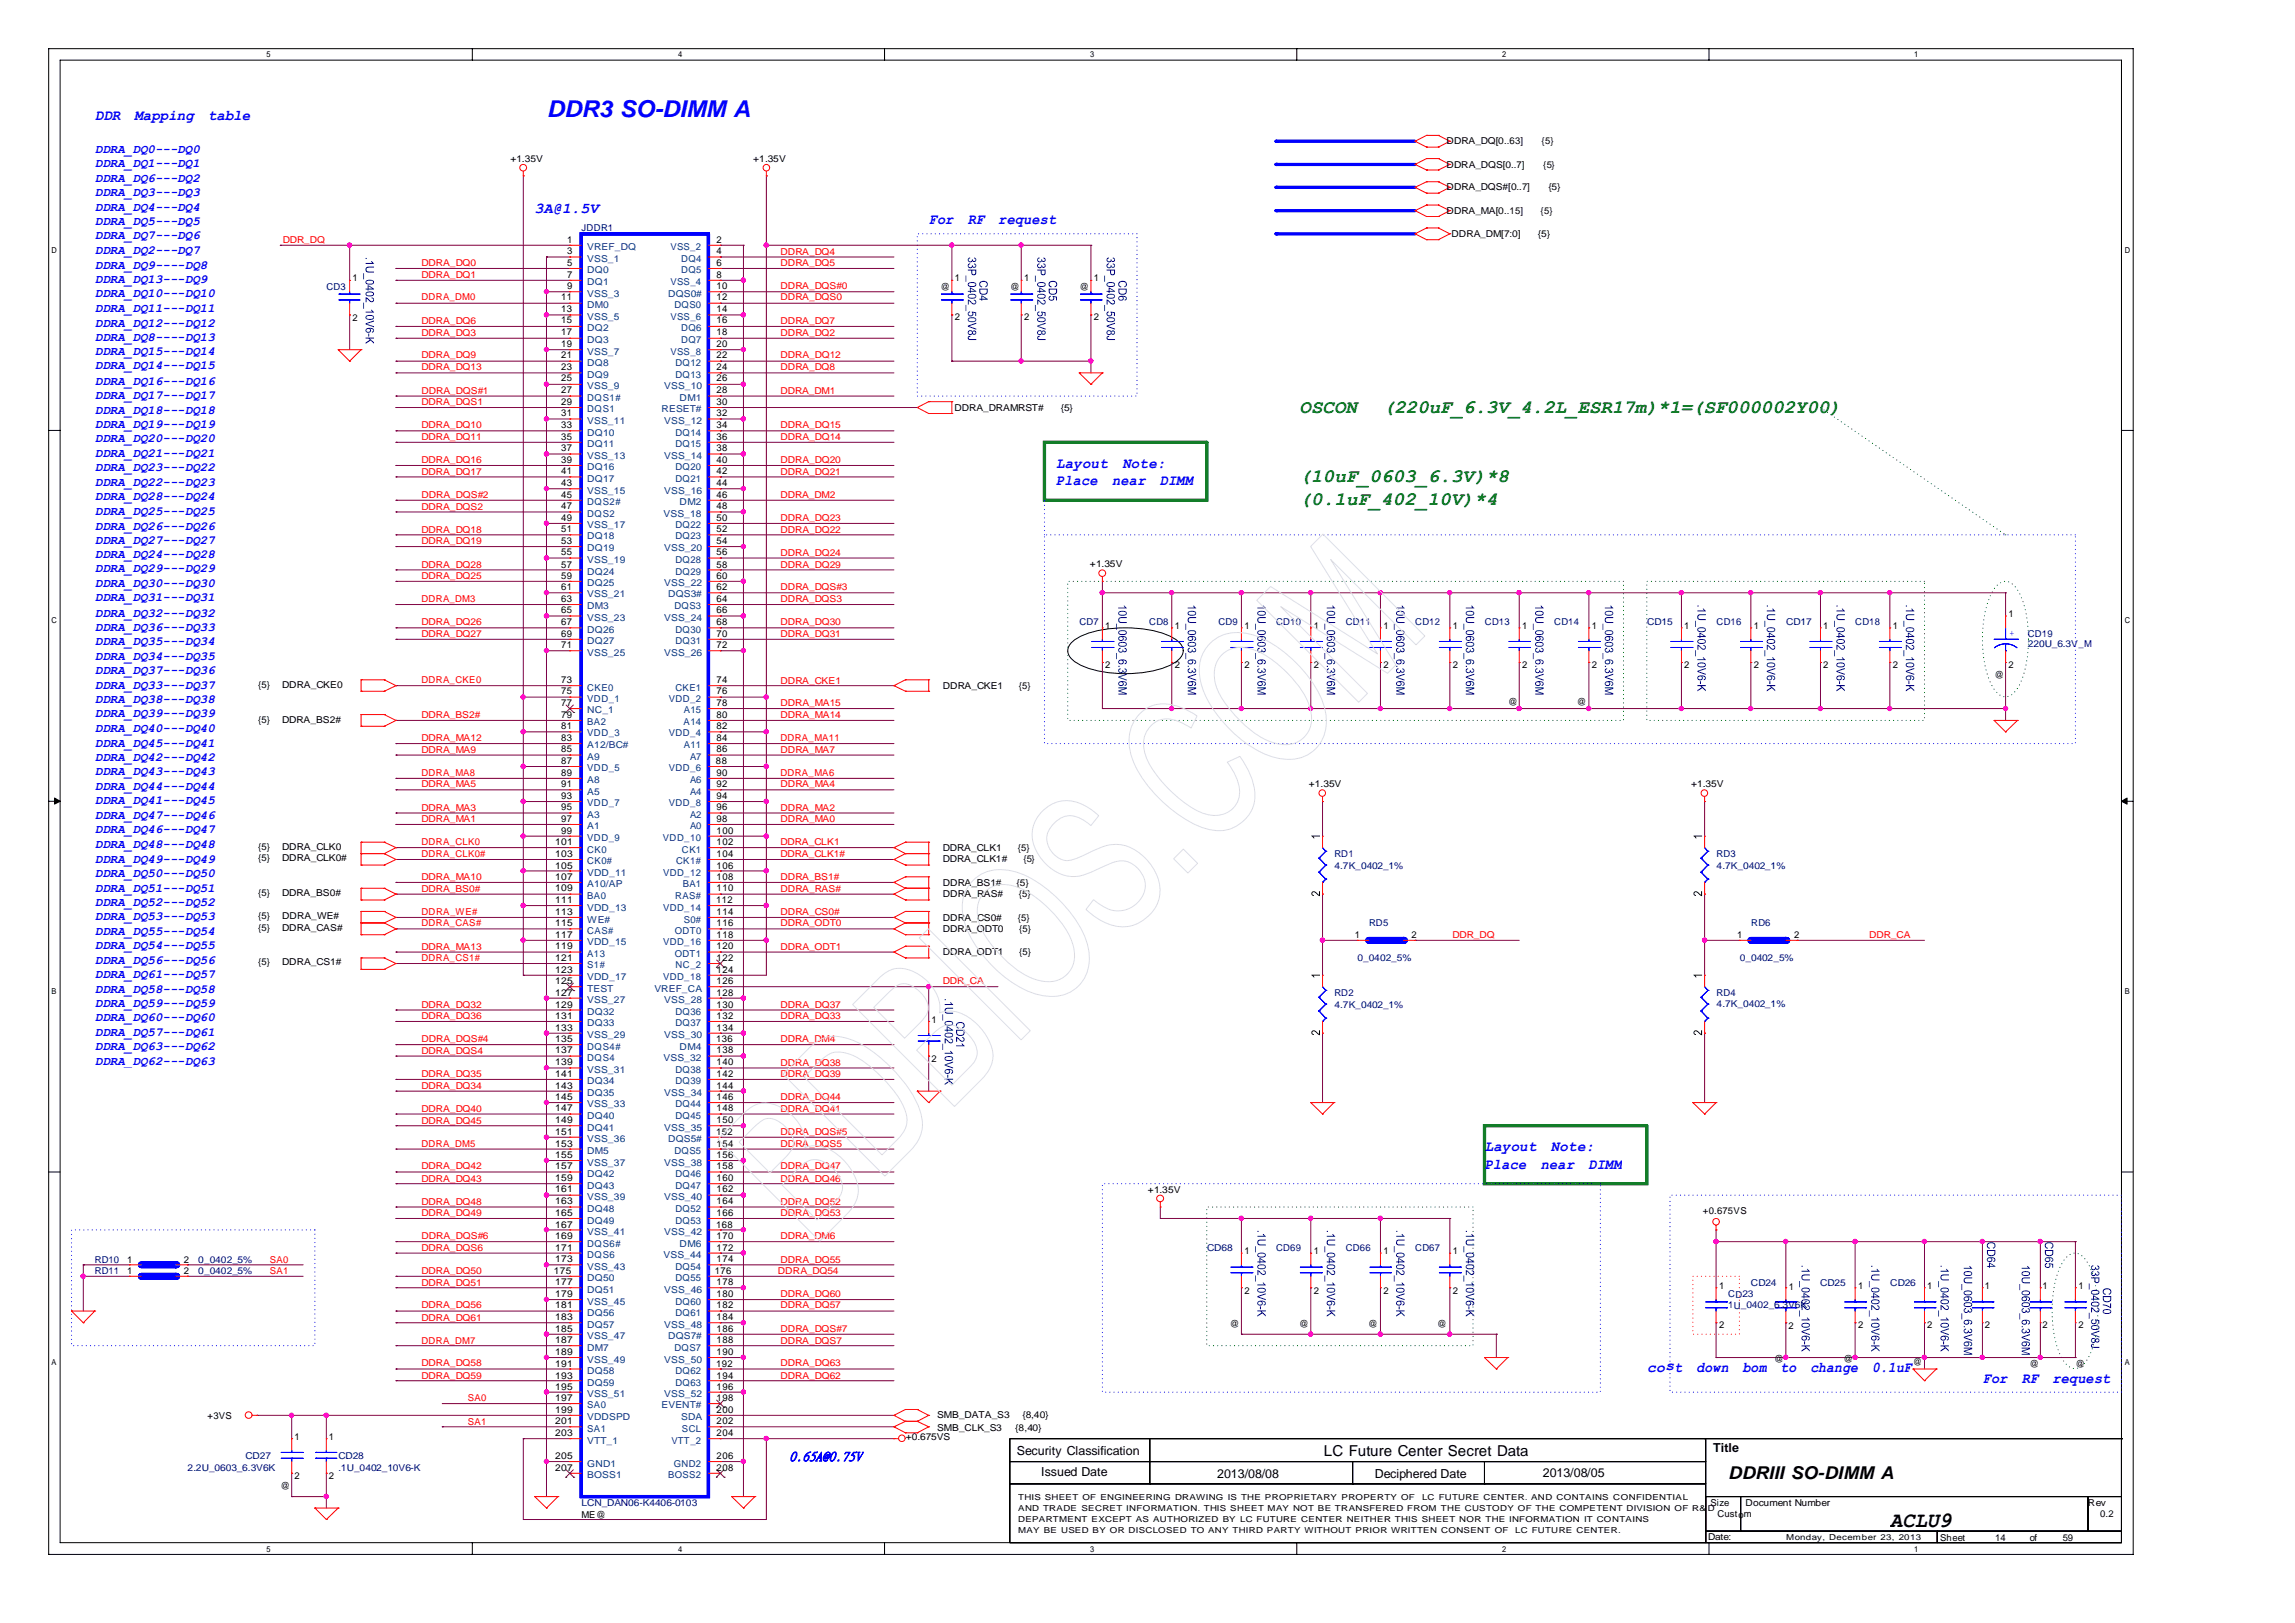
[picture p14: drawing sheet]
<svg xmlns="http://www.w3.org/2000/svg" width="297mm" height="210mm" viewBox="0 0 297 210" stroke-linecap="round" stroke-linejoin="round" font-family="sans-serif">
<defs><g id="words">
<text font-size="3" fill="#00f" x="70.7" y="15.2">DDR3 SO-DIMM A</text>
<text font-size="2.8" x="244.6" y="197.6">ACLU9</text>
<g font-size="2.5" fill="#007f00">
<text x="168.2" y="53.4">OSCON</text>
<text x="179" y="53.4">(220uF_6.3V_4.2L_ESR17m)*1=(SF000002Y00)</text>
<text x="168.2" y="62.4">(10uF_0603_6.3V)*8</text>
<text x="168.2" y="65.3">(0.1uF_402_10V)*4</text>
</g>
<text font-size="2.3" x="223.6" y="191.3">DDRIII SO-DIMM A</text>
<g font-size="1.9" fill="#00f">
<text x="12.3" y="15.6">DDR</text>
<text x="17.4" y="15.6">Mapping</text>
<text x="26.9" y="15.6">table</text>
<text x="69.2" y="27.6">3A@1.5V</text>
<text x="120.2" y="29">For</text>
<text x="125.2" y="29">RF</text>
<text x="129.2" y="29">request</text>
<text x="136.7" y="60.5">Layout</text>
<text x="136.7" y="62.8">Place</text>
<text x="143.9" y="62.8">near</text>
<text x="145.2" y="60.5">Note:</text>
<text x="150.1" y="62.8">DIMM</text>
<text x="192.1" y="149">Layout</text>
<text x="200.7" y="149">Note:</text>
<text x="192.1" y="151.2">Place</text>
<text x="199.4" y="151.2">near</text>
<text x="205.5" y="151.2">DIMM</text>
<text x="213.1" y="177.5">cos</text>
<text x="216.7" y="177.5">t</text>
<text x="219.5" y="177.5">down</text>
<text x="225.5" y="177.5">bom</text>
<text x="230.4" y="177.5">to</text>
<text x="234.3" y="177.5">change</text>
<text x="242.3" y="177.5">0.1uF</text>
<text x="256.6" y="178.9">For</text>
<text x="261.6" y="178.9">RF</text>
<text x="265.6" y="178.9">request</text>
</g>
<text font-size="1.9" x="171.3" y="188.4">LC Future Center Secret Data</text>
<text font-size="1.7" fill="#00f" x="102.2" y="188.9">0.65A@0.75V</text>
<g font-size="1.6" fill="#00f">
<text x="12.3" y="19.8">DDRA_DQ0---DQ0</text>
<text x="12.3" y="21.6">DDRA_DQ1---DQ1</text>
<text x="12.3" y="23.5">DDRA_DQ6---DQ2</text>
<text x="12.3" y="25.4">DDRA_DQ3---DQ3</text>
<text x="12.3" y="27.3">DDRA_DQ4---DQ4</text>
<text x="12.3" y="29.1">DDRA_DQ5---DQ5</text>
<text x="12.3" y="31">DDRA_DQ7---DQ6</text>
<text x="12.3" y="32.9">DDRA_DQ2---DQ7</text>
<text x="12.3" y="34.8">DDRA_DQ9----DQ8</text>
<text x="12.3" y="36.7">DDRA_DQ13---DQ9</text>
<text x="12.3" y="38.5">DDRA_DQ10---DQ10</text>
<text x="12.3" y="40.4">DDRA_DQ11---DQ11</text>
<text x="12.3" y="42.3">DDRA_DQ12---DQ12</text>
<text x="12.3" y="44.1">DDRA_DQ8----DQ13</text>
<text x="12.3" y="46">DDRA_DQ15---DQ14</text>
<text x="12.3" y="47.8">DDRA_DQ14---DQ15</text>
<text x="12.3" y="49.8">DDRA_DQ16---DQ16</text>
<text x="12.3" y="51.6">DDRA_DQ17---DQ17</text>
<text x="12.3" y="53.5">DDRA_DQ18---DQ18</text>
<text x="12.3" y="55.4">DDRA_DQ19---DQ19</text>
<text x="12.3" y="57.2">DDRA_DQ20---DQ20</text>
<text x="12.3" y="59.1">DDRA_DQ21---DQ21</text>
<text x="12.3" y="60.9">DDRA_DQ23---DQ22</text>
<text x="12.3" y="62.8">DDRA_DQ22---DQ23</text>
<text x="12.3" y="64.7">DDRA_DQ28---DQ24</text>
<text x="12.3" y="66.7">DDRA_DQ25---DQ25</text>
<text x="12.3" y="68.5">DDRA_DQ26---DQ26</text>
<text x="12.3" y="70.3">DDRA_DQ27---DQ27</text>
<text x="12.3" y="72.2">DDRA_DQ24---DQ28</text>
<text x="12.3" y="74.1">DDRA_DQ29---DQ29</text>
<text x="12.3" y="76">DDRA_DQ30---DQ30</text>
<text x="12.3" y="77.8">DDRA_DQ31---DQ31</text>
<text x="12.3" y="79.8">DDRA_DQ32---DQ32</text>
<text x="12.3" y="81.6">DDRA_DQ36---DQ33</text>
<text x="12.3" y="83.5">DDRA_DQ35---DQ34</text>
<text x="12.3" y="85.4">DDRA_DQ34---DQ35</text>
<text x="12.3" y="87.2">DDRA_DQ37---DQ36</text>
<text x="12.3" y="89.1">DDRA_DQ33---DQ37</text>
<text x="12.3" y="90.9">DDRA_DQ38---DQ38</text>
<text x="12.3" y="92.8">DDRA_DQ39---DQ39</text>
<text x="12.3" y="94.8">DDRA_DQ40---DQ40</text>
<text x="12.3" y="96.6">DDRA_DQ45---DQ41</text>
<text x="12.3" y="98.5">DDRA_DQ42---DQ42</text>
<text x="12.3" y="100.3">DDRA_DQ43---DQ43</text>
<text x="12.3" y="102.2">DDRA_DQ44---DQ44</text>
<text x="12.3" y="104.1">DDRA_DQ41---DQ45</text>
<text x="12.3" y="105.9">DDRA_DQ47---DQ46</text>
<text x="12.3" y="107.8">DDRA_DQ46---DQ47</text>
<text x="12.3" y="109.7">DDRA_DQ48---DQ48</text>
<text x="12.3" y="111.6">DDRA_DQ49---DQ49</text>
<text x="12.3" y="113.4">DDRA_DQ50---DQ50</text>
<text x="12.3" y="115.3">DDRA_DQ51---DQ51</text>
<text x="12.3" y="117.2">DDRA_DQ52---DQ52</text>
<text x="12.3" y="119">DDRA_DQ53---DQ53</text>
<text x="12.3" y="120.9">DDRA_DQ55---DQ54</text>
<text x="12.3" y="122.7">DDRA_DQ54---DQ55</text>
<text x="12.3" y="124.7">DDRA_DQ56---DQ56</text>
<text x="12.3" y="126.6">DDRA_DQ61---DQ57</text>
<text x="12.3" y="128.5">DDRA_DQ58---DQ58</text>
<text x="12.3" y="130.3">DDRA_DQ59---DQ59</text>
<text x="12.3" y="132.1">DDRA_DQ60---DQ60</text>
<text x="12.3" y="134.1">DDRA_DQ57---DQ61</text>
<text x="12.3" y="135.9">DDRA_DQ63---DQ62</text>
<text x="12.3" y="137.8">DDRA_DQ62---DQ63</text>
</g>
<g font-size="1.6">
<text x="131.6" y="188.2">Security Classification</text>
<text x="134.7" y="191">Issued Date</text>
<text x="157.5" y="191.2">2013/08/08</text>
<text x="177.9" y="191.2">Deciphered Date</text>
<text x="199.6" y="191.1">2013/08/05</text>
<text x="221.7" y="187.8">Title</text>
</g>
<g font-size="1.2">
<text x="66" y="20.9">+1.35V</text>
<text x="97.5" y="20.9">+1.35V</text>
<text x="187.2" y="18.7">DDRA_DQ[0..63]</text>
<text x="187.2" y="21.7">DDRA_DQS[0..7]</text>
<text x="199.5" y="18.7">{5}</text>
<text x="199.7" y="21.7">{5}</text>
<text x="187.2" y="24.6">DDRA_DQS#[0..7]</text>
<text x="187.2" y="27.7">DDRA_MA[0..15]</text>
<text x="199.3" y="27.7">{5}</text>
<text x="200.4" y="24.6">{5}</text>
<text x="73.4" y="31.4">1</text>
<text x="73.4" y="32.9">3</text>
<text x="73.4" y="34.4">5</text>
<text x="73.4" y="35.9">7</text>
<text x="92.7" y="31.4">2</text>
<text x="92.7" y="32.9">4</text>
<text x="92.7" y="34.4">6</text>
<text x="92.7" y="35.9">8</text>
<text x="187.8" y="30.6">DDRA_DM[7:0]</text>
<text x="199" y="30.6">{5}</text>
<text x="45.6" y="36.4">1</text>
<text x="45.6" y="41.5">2</text>
<text x="72.6" y="38.9">11</text>
<text x="72.6" y="40.4">13</text>
<text x="72.6" y="41.8">15</text>
<text x="73.4" y="37.4">9</text>
<text x="92.7" y="37.4">10</text>
<text x="92.7" y="38.9">12</text>
<text x="92.7" y="40.4">14</text>
<text x="92.7" y="41.8">16</text>
<text x="121.7" y="37.5">@</text>
<text x="123.5" y="36.4">1</text>
<text x="123.5" y="41.5">2</text>
<text x="130.7" y="37.5">@</text>
<text x="132.5" y="36.4">1</text>
<text x="132.5" y="41.5">2</text>
<text x="139.7" y="37.5">@</text>
<text x="141.5" y="36.4">1</text>
<text x="141.5" y="41.5">2</text>
<text x="72.6" y="43.4">17</text>
<text x="72.6" y="44.9">19</text>
<text x="72.6" y="46.4">21</text>
<text x="72.6" y="47.9">23</text>
<text x="92.7" y="43.4">18</text>
<text x="92.7" y="44.9">20</text>
<text x="92.7" y="46.4">22</text>
<text x="92.7" y="47.9">24</text>
<text x="72.6" y="49.3">25</text>
<text x="72.6" y="50.9">27</text>
<text x="72.6" y="52.4">29</text>
<text x="72.6" y="53.9">31</text>
<text x="92.7" y="49.3">26</text>
<text x="92.7" y="50.9">28</text>
<text x="92.7" y="52.4">30</text>
<text x="92.7" y="53.9">32</text>
<text x="123.5" y="53.1">DDRA_DRAMRST#</text>
<text x="137.3" y="53.1">{5}</text>
<text x="72.6" y="55.4">33</text>
<text x="72.6" y="56.9">35</text>
<text x="72.6" y="58.4">37</text>
<text x="72.6" y="59.9">39</text>
<text x="92.7" y="55.4">34</text>
<text x="92.7" y="56.9">36</text>
<text x="92.7" y="58.4">38</text>
<text x="92.7" y="59.9">40</text>
<text x="72.6" y="61.3">41</text>
<text x="72.6" y="62.9">43</text>
<text x="72.6" y="64.4">45</text>
<text x="72.6" y="65.9">47</text>
<text x="92.7" y="61.3">42</text>
<text x="92.7" y="62.9">44</text>
<text x="92.7" y="64.4">46</text>
<text x="92.7" y="65.9">48</text>
<text x="72.6" y="67.4">49</text>
<text x="72.6" y="68.8">51</text>
<text x="72.6" y="70.4">53</text>
<text x="72.6" y="71.9">55</text>
<text x="92.7" y="67.4">50</text>
<text x="92.7" y="68.8">52</text>
<text x="92.7" y="70.4">54</text>
<text x="92.7" y="71.9">56</text>
<text x="72.6" y="73.4">57</text>
<text x="72.6" y="74.9">59</text>
<text x="72.6" y="76.3">61</text>
<text x="72.6" y="77.9">63</text>
<text x="92.7" y="73.4">58</text>
<text x="92.7" y="74.9">60</text>
<text x="92.7" y="76.3">62</text>
<text x="92.7" y="77.9">64</text>
<text x="141" y="73.3">+1.35V</text>
<text x="72.6" y="79.3">65</text>
<text x="72.6" y="80.9">67</text>
<text x="72.6" y="82.4">69</text>
<text x="72.6" y="83.8">71</text>
<text x="92.7" y="79.3">66</text>
<text x="92.7" y="80.9">68</text>
<text x="92.7" y="82.4">70</text>
<text x="92.7" y="83.8">72</text>
<text x="143" y="81.3">1</text>
<text x="152" y="81.3">1</text>
<text x="161" y="81.3">1</text>
<text x="170" y="81.3">1</text>
<text x="179" y="81.3">1</text>
<text x="188" y="81.3">1</text>
<text x="197" y="81.3">1</text>
<text x="206" y="81.3">1</text>
<text x="217.9" y="81.3">1</text>
<text x="226.9" y="81.3">1</text>
<text x="235.9" y="81.3">1</text>
<text x="244.9" y="81.3">1</text>
<text x="259.9" y="79.8">1</text>
<text x="33.4" y="89">{5}</text>
<text x="36.5" y="89">DDRA_CKE0</text>
<text x="72.6" y="88.4">73</text>
<text x="72.6" y="89.8">75</text>
<text x="92.7" y="88.4">74</text>
<text x="92.7" y="89.8">76</text>
<text x="122" y="89.1">DDRA_CKE1</text>
<text x="131.8" y="89.1">{5}</text>
<text x="143" y="86.4">2</text>
<text x="152" y="86.4">2</text>
<text x="161" y="86.5">2</text>
<text x="170" y="86.5">2</text>
<text x="179" y="86.4">2</text>
<text x="188" y="86.4">2</text>
<text x="197" y="86.4">2</text>
<text x="206" y="86.4">2</text>
<text x="217.9" y="86.4">2</text>
<text x="226.9" y="86.4">2</text>
<text x="235.9" y="86.4">2</text>
<text x="244.9" y="86.4">2</text>
<text x="258.1" y="87.7">@</text>
<text x="259.9" y="86.5">2</text>
<text x="33.4" y="93.5">{5}</text>
<text x="36.5" y="93.5">DDRA_BS2#</text>
<text x="72.6" y="91.3">77</text>
<text x="72.6" y="92.9">79</text>
<text x="72.6" y="94.3">81</text>
<text x="72.6" y="95.9">83</text>
<text x="92.7" y="91.3">78</text>
<text x="92.7" y="92.9">80</text>
<text x="92.7" y="94.3">82</text>
<text x="92.7" y="95.9">84</text>
<text x="195.1" y="91.2">@</text>
<text x="204" y="91.2">@</text>
<text x="72.6" y="98.9">87</text>
<text x="72.6" y="97.3">85</text>
<text x="72.6" y="100.3">89</text>
<text x="72.6" y="101.8">91</text>
<text x="92.6" y="98.9">88</text>
<text x="92.7" y="97.3">86</text>
<text x="92.7" y="100.3">90</text>
<text x="92.7" y="101.8">92</text>
<text x="169.4" y="101.8">+1.35V</text>
<text x="218.8" y="101.8">+1.35V</text>
<text x="72.6" y="103.4">93</text>
<text x="72.6" y="104.8">95</text>
<text x="72.6" y="106.3">97</text>
<text x="72.6" y="107.8">99</text>
<text x="92.7" y="103.4">94</text>
<text x="92.7" y="104.8">96</text>
<text x="92.7" y="106.3">98</text>
<text x="92.7" y="107.8">100</text>
<text x="33.4" y="110">{5}</text>
<text x="33.4" y="111.4">{5}</text>
<text x="36.5" y="110">DDRA_CLK0</text>
<text x="36.5" y="111.4">DDRA_CLK0#</text>
<text x="71.8" y="109.3">101</text>
<text x="71.8" y="110.9">103</text>
<text x="71.8" y="112.4">105</text>
<text x="71.8" y="113.8">107</text>
<text x="92.7" y="109.3">102</text>
<text x="92.7" y="110.9">104</text>
<text x="92.7" y="112.4">106</text>
<text x="92.7" y="113.8">108</text>
<text x="122" y="110.1">DDRA_CLK1</text>
<text x="122" y="111.6">DDRA_CLK1#</text>
<text x="131.7" y="110.1">{5}</text>
<text x="132.4" y="111.6">{5}</text>
<text x="33.4" y="116">{5}</text>
<text x="33.4" y="118.9">{5}</text>
<text x="36.5" y="116">DDRA_BS0#</text>
<text x="36.5" y="118.9">DDRA_WE#</text>
<text x="71.8" y="116.9">111</text>
<text x="71.8" y="115.3">109</text>
<text x="71.8" y="118.3">113</text>
<text x="71.8" y="119.8">115</text>
<text x="92.7" y="116.9">112</text>
<text x="92.7" y="115.3">110</text>
<text x="92.7" y="118.3">114</text>
<text x="92.7" y="119.8">116</text>
<text x="122" y="114.6">DDRA_BS1#</text>
<text x="122" y="116.1">DDRA_RAS#</text>
<text x="122" y="119.2">DDRA_CS0#</text>
<text x="131.5" y="114.6">{5}</text>
<text x="131.7" y="119.2">{5}</text>
<text x="131.8" y="116.1">{5}</text>
<text x="33.4" y="120.5">{5}</text>
<text x="33.4" y="124.9">{5}</text>
<text x="36.5" y="120.5">DDRA_CAS#</text>
<text x="36.5" y="124.9">DDRA_CS1#</text>
<text x="71.8" y="121.3">117</text>
<text x="71.8" y="122.8">119</text>
<text x="71.8" y="124.3">121</text>
<text x="71.8" y="125.8">123</text>
<text x="92.7" y="121.3">118</text>
<text x="92.7" y="122.8">120</text>
<text x="92.7" y="124.3">122</text>
<text x="92.7" y="125.8">124</text>
<text x="122" y="120.6">DDRA_ODT0</text>
<text x="122" y="123.6">DDRA_ODT1</text>
<text x="131.9" y="120.6">{5}</text>
<text x="131.9" y="123.6">{5}</text>
<text x="175.3" y="121.3">1</text>
<text x="182.7" y="121.3">2</text>
<text x="224.8" y="121.3">1</text>
<text x="232.1" y="121.3">2</text>
<text x="71.8" y="127.3">125</text>
<text x="71.8" y="128.8">127</text>
<text x="71.8" y="130.4">129</text>
<text x="71.8" y="131.8">131</text>
<text x="92.7" y="127.3">126</text>
<text x="92.7" y="130.4">130</text>
<text x="92.7" y="131.8">132</text>
<text x="92.7" y="128.8">128</text>
<text x="71.8" y="134.9">135</text>
<text x="71.8" y="133.3">133</text>
<text x="71.8" y="136.3">137</text>
<text x="71.8" y="137.8">139</text>
<text x="92.7" y="134.9">136</text>
<text x="92.7" y="133.3">134</text>
<text x="92.7" y="136.3">138</text>
<text x="92.7" y="137.8">140</text>
<text x="120.5" y="132.3">1</text>
<text x="120.5" y="137.4">2</text>
<text x="71.8" y="139.3">141</text>
<text x="71.8" y="140.8">143</text>
<text x="71.8" y="142.3">145</text>
<text x="71.8" y="143.7">147</text>
<text x="92.7" y="139.3">142</text>
<text x="92.7" y="140.8">144</text>
<text x="92.7" y="142.3">146</text>
<text x="92.7" y="143.7">148</text>
<text x="71.8" y="146.8">151</text>
<text x="71.8" y="145.3">149</text>
<text x="71.8" y="148.4">153</text>
<text x="71.8" y="149.9">155</text>
<text x="92.7" y="146.8">152</text>
<text x="92.7" y="145.3">150</text>
<text x="92.7" y="148.4">154</text>
<text x="92.7" y="149.9">156</text>
<text x="71.8" y="151.3">157</text>
<text x="71.8" y="152.8">159</text>
<text x="71.8" y="154.3">161</text>
<text x="71.8" y="155.8">163</text>
<text x="92.7" y="151.3">158</text>
<text x="92.7" y="152.8">160</text>
<text x="92.7" y="154.3">162</text>
<text x="92.7" y="155.8">164</text>
<text x="148.5" y="154.3">+1.35V</text>
<text x="71.8" y="158.8">167</text>
<text x="71.8" y="157.3">165</text>
<text x="71.8" y="160.4">169</text>
<text x="71.8" y="161.8">171</text>
<text x="92.7" y="158.8">168</text>
<text x="92.7" y="157.3">166</text>
<text x="92.7" y="160.4">170</text>
<text x="92.7" y="161.8">172</text>
<text x="220.3" y="157">+0.675VS</text>
<text x="16.5" y="163.4">1</text>
<text x="16.5" y="164.8">1</text>
<text x="23.8" y="163.4">2</text>
<text x="23.8" y="164.8">2</text>
<text x="71.7" y="164.8">175</text>
<text x="71.8" y="163.3">173</text>
<text x="71.8" y="166.3">177</text>
<text x="71.8" y="167.8">179</text>
<text x="92.5" y="164.8">176</text>
<text x="92.7" y="163.3">174</text>
<text x="92.7" y="166.3">178</text>
<text x="92.7" y="167.8">180</text>
<text x="161" y="162.3">1</text>
<text x="161" y="167.4">2</text>
<text x="170" y="162.3">1</text>
<text x="170" y="167.4">2</text>
<text x="179" y="162.3">1</text>
<text x="179" y="167.4">2</text>
<text x="188" y="162.3">1</text>
<text x="188" y="167.4">2</text>
<text x="222.5" y="166.8">1</text>
<text x="231.5" y="166.8">1</text>
<text x="240.4" y="166.8">1</text>
<text x="249.4" y="166.8">1</text>
<text x="256.8" y="166.8">1</text>
<text x="264.3" y="166.8">1</text>
<text x="268.9" y="166.7">1</text>
<text x="71.8" y="169.3">181</text>
<text x="71.8" y="170.8">183</text>
<text x="71.8" y="172.3">185</text>
<text x="71.8" y="173.7">187</text>
<text x="92.7" y="169.3">182</text>
<text x="92.7" y="170.8">184</text>
<text x="92.7" y="172.3">186</text>
<text x="92.7" y="173.7">188</text>
<text x="159.2" y="171.7">@</text>
<text x="168.1" y="171.7">@</text>
<text x="177" y="171.7">@</text>
<text x="186" y="171.7">@</text>
<text x="222.5" y="171.9">2</text>
<text x="231.4" y="171.9">2</text>
<text x="240.4" y="171.9">2</text>
<text x="249.4" y="171.9">2</text>
<text x="256.8" y="171.9">2</text>
<text x="264.3" y="171.9">2</text>
<text x="268.9" y="171.9">2</text>
<text x="71.8" y="176.8">191</text>
<text x="71.8" y="175.3">189</text>
<text x="71.8" y="178.3">193</text>
<text x="71.8" y="179.8">195</text>
<text x="92.7" y="176.8">192</text>
<text x="92.7" y="175.3">190</text>
<text x="92.7" y="178.3">194</text>
<text x="92.7" y="179.8">196</text>
<text x="229.6" y="176.2">@</text>
<text x="238.5" y="176.2">@</text>
<text x="247.6" y="176.6">@</text>
<text x="262.6" y="176.8">@</text>
<text x="268.6" y="176.8">@</text>
<text x="26.8" y="183.5">+3VS</text>
<text x="71.8" y="181.3">197</text>
<text x="71.8" y="182.8">199</text>
<text x="71.8" y="184.3">201</text>
<text x="71.8" y="185.8">203</text>
<text x="92.7" y="181.3">198</text>
<text x="92.7" y="182.8">200</text>
<text x="92.7" y="184.3">202</text>
<text x="92.7" y="185.8">204</text>
<text x="121.3" y="183.5">SMB_DATA_S3</text>
<text x="121.3" y="185.1">SMB_CLK_S3</text>
<text x="131.4" y="185.1">{8,40}</text>
<text x="132.3" y="183.5">{8,40}</text>
<text x="38.1" y="186.3">1</text>
<text x="38.1" y="191.3">2</text>
<text x="42.6" y="186.3">1</text>
<text x="42.6" y="191.3">2</text>
<text x="71.8" y="188.8">205</text>
<text x="71.8" y="190.2">207</text>
<text x="92.7" y="188.8">206</text>
<text x="92.7" y="190.2">208</text>
<text x="117.2" y="186.3">+0.675VS</text>
<text x="36.3" y="192.6">@</text>
<text x="75.2" y="196.3">ME@</text>
<text x="221.4" y="194.8">Size</text>
<text x="222.2" y="196.3">Custom</text>
<text x="225.9" y="194.8">Document Number</text>
<text x="270.2" y="194.9">Rev</text>
<text x="271.7" y="196.3">0.2</text>
<text x="221" y="199.3">Date:</text>
<text x="251" y="199.3">Sheet</text>
<text x="258.2" y="199.3">14</text>
<text x="262.6" y="199.3">of</text>
<text x="266.9" y="199.3">59</text>
</g>
<g font-size="1.2" fill="#00007f">
<text x="75.2" y="29.9">JDDR1</text>
<text x="42.3" y="37.5">CD3</text>
<text x="139.7" y="80.8">CD7</text>
<text x="148.7" y="80.8">CD8</text>
<text x="157.7" y="80.8">CD9</text>
<text x="165.1" y="80.8">CD10</text>
<text x="174.1" y="80.8">CD11</text>
<text x="183.1" y="80.8">CD12</text>
<text x="192.1" y="80.8">CD13</text>
<text x="201.1" y="80.8">CD14</text>
<text x="213.1" y="80.9">CD15</text>
<text x="222.1" y="80.8">CD16</text>
<text x="231.1" y="80.8">CD17</text>
<text x="240.1" y="80.8">CD18</text>
<text x="262.4" y="82.4">CD19</text>
<text x="262.4" y="83.7">220U_6.3V</text>
<text x="268.9" y="83.7">_M</text>
<text x="172.7" y="110.8">RD1</text>
<text x="172.7" y="112.4">4.7K_0402_1%</text>
<text x="222.1" y="110.8">RD3</text>
<text x="222.1" y="112.4">4.7K_0402_1%</text>
<text x="177.1" y="119.8">RD5</text>
<text x="226.6" y="119.8">RD6</text>
<text x="175.7" y="124.4">0_0402_5%</text>
<text x="225.1" y="124.4">0_0402_5%</text>
<text x="172.7" y="128.9">RD2</text>
<text x="172.7" y="130.4">4.7K_0402_1%</text>
<text x="222.1" y="128.9">RD4</text>
<text x="222.1" y="130.3">4.7K_0402_1%</text>
<text x="156.2" y="161.8">CD68</text>
<text x="165.1" y="161.8">CD69</text>
<text x="174.1" y="161.9">CD66</text>
<text x="183.1" y="161.9">CD67</text>
<text x="12.3" y="163.4">RD10</text>
<text x="12.3" y="164.8">RD11</text>
<text x="25.7" y="163.4">0_0402_5%</text>
<text x="25.7" y="164.8">0_0402_5%</text>
<text x="223.6" y="167.8">CD23</text>
<text x="226.6" y="166.3">CD24</text>
<text x="235.5" y="166.3">CD25</text>
<text x="244.6" y="166.4">CD26</text>
<text x="223.6" y="169.3">1U</text>
<text x="225.2" y="169.3">_0402_6.3V6K</text>
<text x="24.3" y="190.3">2.2U_0603_6.3V6K</text>
<text x="31.8" y="188.8">CD27</text>
<text x="43.8" y="188.8">CD28</text>
<text x="43.8" y="190.2">.1U_0402_10V6-K</text>
<text x="75.2" y="194.9">LCN_DAN06-K4406-0103</text>
</g>
<g font-size="1.2" fill="#f00">
<text x="36.6" y="31.4">DDR_DQ</text>
<text x="54.5" y="34.4">DDRA_DQ0</text>
<text x="54.5" y="35.9">DDRA_DQ1</text>
<text x="101" y="32.9">DDRA_DQ4</text>
<text x="101" y="34.4">DDRA_DQ5</text>
<text x="54.5" y="38.9">DDRA_DM0</text>
<text x="54.5" y="41.9">DDRA_DQ6</text>
<text x="101" y="37.4">DDRA_DQS#0</text>
<text x="101" y="38.9">DDRA_DQS0</text>
<text x="101" y="41.9">DDRA_DQ7</text>
<text x="54.5" y="43.4">DDRA_DQ3</text>
<text x="54.5" y="46.4">DDRA_DQ9</text>
<text x="54.5" y="47.9">DDRA_DQ13</text>
<text x="101" y="43.4">DDRA_DQ2</text>
<text x="101" y="46.4">DDRA_DQ12</text>
<text x="101" y="47.9">DDRA_DQ8</text>
<text x="54.5" y="51">DDRA_DQS#1</text>
<text x="54.5" y="52.4">DDRA_DQS1</text>
<text x="101" y="50.9">DDRA_DM1</text>
<text x="54.5" y="55.4">DDRA_DQ10</text>
<text x="54.5" y="56.9">DDRA_DQ11</text>
<text x="54.5" y="59.9">DDRA_DQ16</text>
<text x="101" y="55.4">DDRA_DQ15</text>
<text x="101" y="56.9">DDRA_DQ14</text>
<text x="101" y="59.9">DDRA_DQ20</text>
<text x="54.5" y="61.4">DDRA_DQ17</text>
<text x="54.5" y="64.4">DDRA_DQS#2</text>
<text x="54.5" y="65.9">DDRA_DQS2</text>
<text x="101" y="61.4">DDRA_DQ21</text>
<text x="101" y="64.4">DDRA_DM2</text>
<text x="54.5" y="68.9">DDRA_DQ18</text>
<text x="54.5" y="70.4">DDRA_DQ19</text>
<text x="101" y="67.4">DDRA_DQ23</text>
<text x="101" y="68.9">DDRA_DQ22</text>
<text x="101" y="71.9">DDRA_DQ24</text>
<text x="54.5" y="73.4">DDRA_DQ28</text>
<text x="54.5" y="74.9">DDRA_DQ25</text>
<text x="54.5" y="77.9">DDRA_DM3</text>
<text x="101" y="73.4">DDRA_DQ29</text>
<text x="101" y="76.3">DDRA_DQS#3</text>
<text x="101" y="77.9">DDRA_DQS3</text>
<text x="54.5" y="80.9">DDRA_DQ26</text>
<text x="54.5" y="82.4">DDRA_DQ27</text>
<text x="101" y="80.9">DDRA_DQ30</text>
<text x="101" y="82.4">DDRA_DQ31</text>
<text x="54.5" y="88.4">DDRA_CKE0</text>
<text x="101" y="88.5">DDRA_CKE1</text>
<text x="54.5" y="92.9">DDRA_BS2#</text>
<text x="54.5" y="95.9">DDRA_MA12</text>
<text x="101" y="91.4">DDRA_MA15</text>
<text x="101" y="92.9">DDRA_MA14</text>
<text x="101" y="95.9">DDRA_MA11</text>
<text x="54.5" y="97.4">DDRA_MA9</text>
<text x="54.5" y="100.4">DDRA_MA8</text>
<text x="54.5" y="101.8">DDRA_MA5</text>
<text x="101" y="97.4">DDRA_MA7</text>
<text x="101" y="100.4">DDRA_MA6</text>
<text x="101" y="101.8">DDRA_MA4</text>
<text x="54.5" y="104.9">DDRA_MA3</text>
<text x="54.5" y="106.4">DDRA_MA1</text>
<text x="101" y="104.9">DDRA_MA2</text>
<text x="101" y="106.4">DDRA_MA0</text>
<text x="54.5" y="109.4">DDRA_CLK0</text>
<text x="54.5" y="110.9">DDRA_CLK0#</text>
<text x="54.5" y="113.8">DDRA_MA10</text>
<text x="101" y="109.4">DDRA_CLK1</text>
<text x="101" y="110.9">DDRA_CLK1#</text>
<text x="101" y="113.8">DDRA_BS1#</text>
<text x="54.5" y="115.4">DDRA_BS0#</text>
<text x="54.5" y="118.4">DDRA_WE#</text>
<text x="54.5" y="119.8">DDRA_CAS#</text>
<text x="101" y="115.4">DDRA_RAS#</text>
<text x="101" y="118.4">DDRA_CS0#</text>
<text x="101" y="119.8">DDRA_ODT0</text>
<text x="54.5" y="122.9">DDRA_MA13</text>
<text x="54.5" y="124.4">DDRA_CS1#</text>
<text x="101" y="122.9">DDRA_ODT1</text>
<text x="187.9" y="121.4">DDR_DQ</text>
<text x="241.9" y="121.4">DDR_CA</text>
<text x="54.5" y="130.4">DDRA_DQ32</text>
<text x="54.5" y="131.8">DDRA_DQ36</text>
<text x="101" y="130.4">DDRA_DQ37</text>
<text x="101" y="131.8">DDRA_DQ33</text>
<text x="122" y="127.4">DDR_CA</text>
<text x="54.5" y="134.9">DDRA_DQS#4</text>
<text x="54.5" y="136.3">DDRA_DQS4</text>
<text x="101" y="134.9">DDRA_DM4</text>
<text x="101" y="137.9">DDRA_DQ38</text>
<text x="54.5" y="139.3">DDRA_DQ35</text>
<text x="54.5" y="140.9">DDRA_DQ34</text>
<text x="54.5" y="143.8">DDRA_DQ40</text>
<text x="101" y="139.3">DDRA_DQ39</text>
<text x="101" y="142.3">DDRA_DQ44</text>
<text x="101" y="143.8">DDRA_DQ41</text>
<text x="54.5" y="145.4">DDRA_DQ45</text>
<text x="54.5" y="148.4">DDRA_DM5</text>
<text x="101" y="146.8">DDRA_DQS#5</text>
<text x="101" y="148.4">DDRA_DQS5</text>
<text x="54.5" y="151.3">DDRA_DQ42</text>
<text x="54.5" y="152.9">DDRA_DQ43</text>
<text x="54.5" y="155.9">DDRA_DQ48</text>
<text x="101" y="151.3">DDRA_DQ47</text>
<text x="101" y="152.9">DDRA_DQ46</text>
<text x="101" y="155.9">DDRA_DQ52</text>
<text x="54.5" y="157.3">DDRA_DQ49</text>
<text x="54.5" y="160.4">DDRA_DQS#6</text>
<text x="54.5" y="161.8">DDRA_DQS6</text>
<text x="101" y="157.3">DDRA_DQ53</text>
<text x="101" y="160.4">DDRA_DM6</text>
<text x="34.9" y="163.4">SA0</text>
<text x="34.9" y="164.8">SA1</text>
<text x="54.5" y="164.9">DDRA_DQ50</text>
<text x="54.5" y="166.3">DDRA_DQ51</text>
<text x="100.6" y="164.8">DDRA_DQ54</text>
<text x="101" y="163.4">DDRA_DQ55</text>
<text x="101" y="167.8">DDRA_DQ60</text>
<text x="54.5" y="169.3">DDRA_DQ56</text>
<text x="54.5" y="170.9">DDRA_DQ61</text>
<text x="54.5" y="173.8">DDRA_DM7</text>
<text x="101" y="169.3">DDRA_DQ57</text>
<text x="101" y="172.3">DDRA_DQS#7</text>
<text x="101" y="173.8">DDRA_DQS7</text>
<text x="54.5" y="176.8">DDRA_DQ58</text>
<text x="54.5" y="178.3">DDRA_DQ59</text>
<text x="101" y="176.8">DDRA_DQ63</text>
<text x="101" y="178.3">DDRA_DQ62</text>
<text x="60.5" y="181.3">SA0</text>
<text x="60.5" y="184.4">SA1</text>
</g>
<g font-size="1.2" fill="#003f7f">
<text x="76" y="32.3">VREF_DQ</text>
<text x="76" y="33.9">VSS_1</text>
<text x="76" y="35.4">DQ0</text>
<text x="86.8" y="32.3">VSS_2</text>
<text x="88.2" y="33.9">DQ4</text>
<text x="88.2" y="35.4">DQ5</text>
<text x="76" y="36.9">DQ1</text>
<text x="76" y="38.4">VSS_3</text>
<text x="76" y="39.8">DM0</text>
<text x="76" y="41.4">VSS_5</text>
<text x="86.5" y="38.4">DQS0#</text>
<text x="86.8" y="36.9">VSS_4</text>
<text x="86.8" y="41.4">VSS_6</text>
<text x="87.3" y="39.8">DQS0</text>
<text x="76" y="42.8">DQ2</text>
<text x="76" y="44.4">DQ3</text>
<text x="76" y="45.9">VSS_7</text>
<text x="76" y="47.3">DQ8</text>
<text x="86.8" y="45.9">VSS_8</text>
<text x="87.4" y="47.3">DQ12</text>
<text x="88.2" y="42.8">DQ6</text>
<text x="88.2" y="44.4">DQ7</text>
<text x="76" y="48.9">DQ9</text>
<text x="76" y="50.3">VSS_9</text>
<text x="76" y="51.9">DQS1#</text>
<text x="76" y="53.3">DQS1</text>
<text x="85.6" y="53.3">RESET#</text>
<text x="86" y="50.3">VSS_10</text>
<text x="87.4" y="48.9">DQ13</text>
<text x="87.9" y="51.9">DM1</text>
<text x="76" y="54.8">VSS_11</text>
<text x="76" y="56.4">DQ10</text>
<text x="76" y="57.8">DQ11</text>
<text x="76" y="59.4">VSS_13</text>
<text x="86" y="54.8">VSS_12</text>
<text x="86" y="59.4">VSS_14</text>
<text x="87.4" y="56.4">DQ14</text>
<text x="87.4" y="57.8">DQ15</text>
<text x="76" y="60.8">DQ16</text>
<text x="76" y="62.3">DQ17</text>
<text x="76" y="63.9">VSS_15</text>
<text x="76" y="65.3">DQS2#</text>
<text x="86" y="63.9">VSS_16</text>
<text x="87.4" y="60.8">DQ20</text>
<text x="87.4" y="62.3">DQ21</text>
<text x="87.9" y="65.3">DM2</text>
<text x="76" y="66.9">DQS2</text>
<text x="76" y="68.3">VSS_17</text>
<text x="76" y="69.8">DQ18</text>
<text x="76" y="71.3">DQ19</text>
<text x="85.9" y="66.9">VSS_18</text>
<text x="86" y="71.3">VSS_20</text>
<text x="87.4" y="68.3">DQ22</text>
<text x="87.4" y="69.8">DQ23</text>
<text x="76" y="72.8">VSS_19</text>
<text x="76" y="74.4">DQ24</text>
<text x="76" y="75.8">DQ25</text>
<text x="76" y="77.3">VSS_21</text>
<text x="86" y="75.8">VSS_22</text>
<text x="86.5" y="77.3">DQS3#</text>
<text x="87.4" y="72.8">DQ28</text>
<text x="87.4" y="74.4">DQ29</text>
<text x="76" y="78.8">DM3</text>
<text x="76" y="80.3">VSS_23</text>
<text x="76" y="81.9">DQ26</text>
<text x="76" y="83.4">DQ27</text>
<text x="86" y="80.3">VSS_24</text>
<text x="87.3" y="78.8">DQS3</text>
<text x="87.4" y="81.9">DQ30</text>
<text x="87.4" y="83.4">DQ31</text>
<text x="76" y="84.8">VSS_25</text>
<text x="76" y="89.3">CKE0</text>
<text x="86" y="84.8">VSS_26</text>
<text x="87.4" y="89.3">CKE1</text>
<text x="76" y="90.8">VDD_1</text>
<text x="76" y="92.3">NC_1</text>
<text x="76" y="93.8">BA2</text>
<text x="76" y="95.3">VDD_3</text>
<text x="86.5" y="90.8">VDD_2</text>
<text x="86.5" y="95.3">VDD_4</text>
<text x="88.5" y="93.8">A14</text>
<text x="88.5" y="92.3">A15</text>
<text x="76" y="96.8">A12/BC#</text>
<text x="76" y="98.3">A9</text>
<text x="76" y="99.8">VDD_5</text>
<text x="76" y="101.4">A8</text>
<text x="86.5" y="99.8">VDD_6</text>
<text x="88.5" y="96.8">A11</text>
<text x="89.3" y="98.3">A7</text>
<text x="89.3" y="101.4">A6</text>
<text x="76" y="102.8">A5</text>
<text x="76" y="104.3">VDD_7</text>
<text x="76" y="105.8">A3</text>
<text x="76" y="107.3">A1</text>
<text x="86.5" y="104.3">VDD_8</text>
<text x="89.3" y="102.8">A4</text>
<text x="89.3" y="105.8">A2</text>
<text x="89.3" y="107.3">A0</text>
<text x="76" y="108.8">VDD_9</text>
<text x="76" y="110.3">CK0</text>
<text x="76" y="111.8">CK0#</text>
<text x="76" y="113.3">VDD_11</text>
<text x="85.8" y="108.8">VDD_10</text>
<text x="85.8" y="113.3">VDD_12</text>
<text x="87.5" y="111.8">CK1#</text>
<text x="88.2" y="110.3">CK1</text>
<text x="76" y="114.7">A10/AP</text>
<text x="76" y="116.3">BA0</text>
<text x="76" y="117.8">VDD_13</text>
<text x="76" y="119.4">WE#</text>
<text x="85.8" y="117.8">VDD_14</text>
<text x="87.4" y="116.3">RAS#</text>
<text x="88.4" y="114.7">BA1</text>
<text x="88.5" y="119.4">S0#</text>
<text x="76" y="120.8">CAS#</text>
<text x="76" y="122.3">VDD_15</text>
<text x="76" y="123.8">A13</text>
<text x="76" y="125.2">S1#</text>
<text x="85.8" y="122.3">VDD_16</text>
<text x="87.3" y="120.8">ODT0</text>
<text x="87.3" y="123.8">ODT1</text>
<text x="87.4" y="125.2">NC_2</text>
<text x="76" y="126.8">VDD_17</text>
<text x="76" y="128.3">TEST</text>
<text x="76" y="129.8">VSS_27</text>
<text x="76" y="131.3">DQ32</text>
<text x="84.7" y="128.3">VREF_CA</text>
<text x="85.8" y="126.8">VDD_18</text>
<text x="86" y="129.8">VSS_28</text>
<text x="87.4" y="131.3">DQ36</text>
<text x="76" y="132.7">DQ33</text>
<text x="76" y="134.3">VSS_29</text>
<text x="76" y="135.8">DQS4#</text>
<text x="76" y="137.3">DQS4</text>
<text x="85.9" y="137.3">VSS_32</text>
<text x="86" y="134.3">VSS_30</text>
<text x="87.4" y="132.7">DQ37</text>
<text x="87.9" y="135.8">DM4</text>
<text x="76" y="138.8">VSS_31</text>
<text x="76" y="140.3">DQ34</text>
<text x="76" y="141.8">DQ35</text>
<text x="76" y="143.3">VSS_33</text>
<text x="86" y="141.8">VSS_34</text>
<text x="87.4" y="138.8">DQ38</text>
<text x="87.4" y="140.3">DQ39</text>
<text x="87.4" y="143.3">DQ44</text>
<text x="76" y="144.7">DQ40</text>
<text x="76" y="146.3">DQ41</text>
<text x="76" y="147.8">VSS_36</text>
<text x="76" y="149.3">DM5</text>
<text x="86" y="146.3">VSS_35</text>
<text x="86.5" y="147.8">DQS5#</text>
<text x="87.3" y="149.3">DQS5</text>
<text x="87.4" y="144.7">DQ45</text>
<text x="76" y="150.8">VSS_37</text>
<text x="76" y="152.3">DQ42</text>
<text x="76" y="153.8">DQ43</text>
<text x="76" y="155.3">VSS_39</text>
<text x="86" y="150.8">VSS_38</text>
<text x="86" y="155.3">VSS_40</text>
<text x="87.4" y="152.3">DQ46</text>
<text x="87.4" y="153.8">DQ47</text>
<text x="76" y="156.8">DQ48</text>
<text x="76" y="158.3">DQ49</text>
<text x="76" y="159.8">VSS_41</text>
<text x="76" y="161.3">DQS6#</text>
<text x="86" y="159.8">VSS_42</text>
<text x="87.4" y="156.8">DQ52</text>
<text x="87.4" y="158.3">DQ53</text>
<text x="87.9" y="161.3">DM6</text>
<text x="76" y="162.7">DQS6</text>
<text x="76" y="164.3">VSS_43</text>
<text x="76" y="165.8">DQ50</text>
<text x="76" y="167.3">DQ51</text>
<text x="85.9" y="162.7">VSS_44</text>
<text x="86" y="167.3">VSS_46</text>
<text x="87.4" y="164.3">DQ54</text>
<text x="87.4" y="165.8">DQ55</text>
<text x="76" y="168.8">VSS_45</text>
<text x="76" y="170.3">DQ56</text>
<text x="76" y="171.8">DQ57</text>
<text x="76" y="173.3">VSS_47</text>
<text x="86" y="171.8">VSS_48</text>
<text x="86.5" y="173.3">DQS7#</text>
<text x="87.4" y="168.8">DQ60</text>
<text x="87.4" y="170.3">DQ61</text>
<text x="76" y="174.7">DM7</text>
<text x="76" y="176.3">VSS_49</text>
<text x="76" y="177.7">DQ58</text>
<text x="76" y="179.3">DQ59</text>
<text x="86" y="176.3">VSS_50</text>
<text x="87.3" y="174.7">DQS7</text>
<text x="87.4" y="177.7">DQ62</text>
<text x="87.4" y="179.3">DQ63</text>
<text x="76" y="180.8">VSS_51</text>
<text x="76" y="182.2">SA0</text>
<text x="76" y="183.8">VDDSPD</text>
<text x="76" y="185.2">SA1</text>
<text x="85.6" y="182.2">EVENT#</text>
<text x="86" y="180.8">VSS_52</text>
<text x="88.2" y="183.8">SDA</text>
<text x="88.2" y="185.2">SCL</text>
<text x="76" y="186.8">VTT_1</text>
<text x="76" y="189.7">GND1</text>
<text x="76" y="191.3">BOSS1</text>
<text x="86.5" y="191.3">BOSS2</text>
<text x="86.9" y="186.8">VTT_2</text>
<text x="87.2" y="189.7">GND2</text>
</g>
<text font-size="1.2" fill="#00f" x="260" y="82.2">+</text>
<g font-size="1.1">
<text x="34.5" y="7.4">5</text>
<text x="87.8" y="7.4">4</text>
<text x="141.1" y="7.4">3</text>
<text x="194.4" y="7.4">2</text>
<text x="247.7" y="7.4">1</text>
<text x="6.6" y="32.7">D</text>
<text x="275" y="32.7">D</text>
<text x="6.6" y="80.6">C</text>
<text x="275" y="80.6">C</text>
<text x="6.6" y="128.6">B</text>
<text x="275" y="128.6">B</text>
<text x="6.6" y="176.6">A</text>
<text x="275" y="176.6">A</text>
<text x="131.8" y="194.1">THIS SHEET OF ENGINEERING DRAWING IS THE PROPRIETARY PROPERTY OF</text>
<text x="131.8" y="195.5">AND TRADE SECRET INFORMATION. THIS SHEET MAY NOT BE TRANSFERED FROM THE CUSTODY OF THE COMPETENT DIVISION OF R&amp;</text>
<text x="131.8" y="196.9">DEPARTMENT EXCEPT AS AUTHORIZED BY LC FUTURE CENTER NEITHER THIS SHEET NOR THE INFORMATION IT CONTAINS</text>
<text x="184" y="194.1">LC FUTURE CENTER. AND CONTAINS CONFIDENTIAL</text>
<text x="221" y="195.5">D</text>
<text x="34.5" y="200.7">5</text>
<text x="87.8" y="200.7">4</text>
<text x="131.8" y="198.3">MAY BE USED BY OR DISCLOSED TO ANY THIRD PARTY WITHOUT PRIOR WRITTEN CONSENT OF</text>
<text x="141.1" y="200.7">3</text>
<text x="194.4" y="200.7">2</text>
<text x="196.1" y="198.3">LC FUTURE CENTER.</text>
<text x="231.1" y="199.2">Monday, December 23, 2013</text>
<text x="247.7" y="200.7">1</text>
</g>
</g></defs>
<g fill="none" stroke="#000" stroke-width=".13">
<path d="M6.3 6.3h269.7v194.8h-269.7zM7.8 7.8h266.7v191.8h-266.7zM61.1 6.3v1.5M114.5 6.3v1.5M167.8 6.3v1.5M221.1 6.3v1.5M6.3 55.7h1.5M274.5 55.7h1.5M138.5 83.3a7.8 7.8 0 0 1 4.8-1.9 15.2 15.2 0 0 1 8.4 1 2.24 2.24 0 0 1 1.4 1.8 2.24 2.24 0 0 1-1.4 1.7 15.5 15.5 0 0 1-12.1 0 2.24 2.24 0 0 1-1.4-1.7l.1-.5zM6.3 103.7h1.5M7.1 103.2l.7 .5-.7 .3zM274.5 103.7l.7-.5v.8z"/>
<path d="M274.5 103.7h1.5M6.3 151.6h1.5M274.5 151.6h1.5M61.1 199.6v1.5M114.5 199.6v1.5M167.8 199.6v1.5M221.1 199.6v1.5"/>
</g>
<path d="M7.1 103.2l.7 .5-.7 .3zM274.5 103.7l.7-.5v.8z" fill="#000"/>
<path d="M235.6 52.7l23.9 16.5M210.1 75.2h-71.9v18h71.9v-18M249 75.2h-35.9v18h35.9v-18M259.5 69.2h.1M262.5 82.7a12.2 12.2 0 0 0-1.6-6.7 1.54 1.54 0 0 0-2.8 0 11.3 11.3 0 0 0-1.6 6.7 12.3 12.3 0 0 0 1.6 6.6 1.54 1.54 0 0 0 2.8 0 10.6 10.6 0 0 0 1.5-5.4l.1-1.2M190.6 156.2h-34.4v17.9h34.4v-17.9M271.5 169.6a12.3 12.3 0 0 0-1.6-6.6 1.53 1.53 0 0 0-2.8 0 10.7 10.7 0 0 0-1.5 5.4 14.8 14.8 0 0 0 1.1 7.2 2.24 2.24 0 0 0 1.8 1.5 2.24 2.24 0 0 0 1.8-1.5 13.4 13.4 0 0 0 1.2-6" fill="none" stroke="#007f00" stroke-width=".13" stroke-dasharray="0 .5"/>
<path d="M135.1 57.2h21.1v7.5h-21.1zM192.1 145.6h21v7.5h-21z" fill="none" stroke="#007f00" stroke-width=".42"/>
<path d="M147.1 30.3h-28.4v20.9h28.4v-20.9M135.1 69.2v-4.5M135.1 64.7h.1M268.6 69.2h-133.5v27h133.5v-27M40.7 159.1h-31.4v15h31.4v-15M207.1 153.1h-64.5v27h64.5v-27M274.5 154.6h-58.4v25.5h58.4v-25.5" fill="none" stroke="#00f" stroke-width=".13" stroke-dasharray="0 .5"/>
<path d="M225.1 165.1h-6v7.5h6v-7.5" fill="none" stroke="#f00" stroke-width=".13" stroke-dasharray="0 .5"/>
<path d="M160.6 76.7h.1M160.6 76.7h9M235.6 91.7h.1M235.6 91.7h8.9" fill="none" stroke="#7f003f" stroke-width=".13"/>
<circle cx="244.5" cy="91.7" r=".27" fill="#f0f"/>
<circle cx="244.5" cy="91.7" r=".27" fill="none" stroke="#f0f" stroke-width=".13"/>
<circle cx="235.5" cy="91.7" r=".27" fill="#f0f"/>
<circle cx="235.5" cy="91.7" r=".27" fill="none" stroke="#f0f" stroke-width=".13"/>
<path d="M222.1 160.6h.1M222.1 160.6h9M240 175.6h.1M240 175.6h9" fill="none" stroke="#7f003f" stroke-width=".13"/>
<path d="M165.1 18.3h.1M165.1 18.3h18M165.1 24.2h.1M165.1 27.3h.1M165.1 21.3h.1M165.1 24.2h18M165.1 27.3h18M165.1 21.3h18" fill="none" stroke="#00f" stroke-width=".42"/>
<circle cx="249" cy="175.6" r=".28" fill="#f0f"/>
<circle cx="249" cy="175.6" r=".28" fill="none" stroke="#f0f" stroke-width=".13"/>
<circle cx="240" cy="175.6" r=".27" fill="#f0f"/>
<circle cx="240" cy="175.6" r=".27" fill="none" stroke="#f0f" stroke-width=".13"/>
<path d="M222.1 171.1h.1M222.1 160.6h.1M222.1 160.6v6M222.1 171.1v4.5M231.1 175.6h.1M231.1 175.6h8.9M249 171.1h.1M249 171.1v4.5" fill="none" stroke="#7f003f" stroke-width=".13"/>
<circle cx="222" cy="160.6" r=".27" fill="#f0f"/>
<circle cx="222" cy="160.6" r=".27" fill="none" stroke="#f0f" stroke-width=".13"/>
<path d="M231.1 160.6h.1M231.1 160.6v6M240 171.1h.1M240 171.1v4.5M249 160.6h.1M249 160.6v6" fill="none" stroke="#7f003f" stroke-width=".13"/>
<circle cx="231.1" cy="160.6" r=".27" fill="#f0f"/>
<circle cx="231.1" cy="160.6" r=".27" fill="none" stroke="#f0f" stroke-width=".13"/>
<path d="M222.1 175.6h.1M231.1 171.1h.1M231.1 171.1v4.5h-9M240 160.6h.1M240 160.6v6M249 175.6h.1M249 175.6v1.5" fill="none" stroke="#7f003f" stroke-width=".13"/>
<circle cx="231.1" cy="175.6" r=".27" fill="#f0f"/>
<circle cx="231.1" cy="175.6" r=".27" fill="none" stroke="#f0f" stroke-width=".13"/>
<path d="M205.6 91.7h.1M205.6 91.7h12M244.5 85.7h.1M244.5 91.7h.1M244.5 85.7v6M244.5 91.7h15M231.1 160.6h.1M231.1 160.6h8.9" fill="none" stroke="#7f003f" stroke-width=".13"/>
<circle cx="217.6" cy="91.7" r=".27" fill="#f0f"/>
<circle cx="217.6" cy="91.7" r=".27" fill="none" stroke="#f0f" stroke-width=".13"/>
<circle cx="205.6" cy="91.7" r=".27" fill="#f0f"/>
<circle cx="205.6" cy="91.7" r=".27" fill="none" stroke="#f0f" stroke-width=".13"/>
<path d="M196.6 76.7h.1M196.6 76.7h9M226.6 76.7h.1M226.6 76.7h9M244.5 76.7h.1M244.5 76.7v4.5M259.5 76.7h.1M259.5 76.7v3M160.6 85.7h.1M160.6 85.7v6M259.5 85.7h.1M259.5 85.7v6" fill="none" stroke="#7f003f" stroke-width=".13"/>
<circle cx="244.5" cy="76.7" r=".27" fill="#f0f"/>
<circle cx="244.5" cy="76.7" r=".27" fill="none" stroke="#f0f" stroke-width=".13"/>
<path d="M235.6 76.7h.1M235.6 76.7h23.9M244.5 76.7h.1M259.5 91.7h.1M259.5 91.7v1.5M222.1 159.1h.1M222.1 159.1v1.5" fill="none" stroke="#7f003f" stroke-width=".13"/>
<circle cx="259.5" cy="91.7" r=".27" fill="#f0f"/>
<circle cx="259.5" cy="91.7" r=".27" fill="none" stroke="#f0f" stroke-width=".13"/>
<path d="M226.6 91.7h.1M226.6 91.7h9" fill="none" stroke="#7f003f" stroke-width=".13"/>
<circle cx="226.5" cy="91.7" r=".27" fill="#f0f"/>
<circle cx="226.5" cy="91.7" r=".27" fill="none" stroke="#f0f" stroke-width=".13"/>
<path d="M205.6 76.7h.1M205.6 76.7h12" fill="none" stroke="#7f003f" stroke-width=".13"/>
<circle cx="217.6" cy="76.7" r=".27" fill="#f0f"/>
<circle cx="217.6" cy="76.7" r=".27" fill="none" stroke="#f0f" stroke-width=".13"/>
<circle cx="205.6" cy="76.7" r=".27" fill="#f0f"/>
<circle cx="205.6" cy="76.7" r=".27" fill="none" stroke="#f0f" stroke-width=".13"/>
<path d="M142.6 75.2h.1M142.6 75.2v1.5M169.6 76.7h.1M169.6 76.7v4.5M169.6 76.7h18M178.6 76.7h.1M178.6 91.7h.1M178.6 91.7h9M205.6 85.7h.1M205.6 85.7v6M217.6 91.7h.1M217.6 91.7h9" fill="none" stroke="#7f003f" stroke-width=".13"/>
<circle cx="178.6" cy="76.7" r=".27" fill="#f0f"/>
<circle cx="178.6" cy="76.7" r=".27" fill="none" stroke="#f0f" stroke-width=".13"/>
<circle cx="169.6" cy="76.7" r=".27" fill="#f0f"/>
<circle cx="169.6" cy="76.7" r=".27" fill="none" stroke="#f0f" stroke-width=".13"/>
<path d="M187.6 76.7h.1M187.6 76.7v4.5M217.6 76.7h.1M217.6 76.7h9" fill="none" stroke="#7f003f" stroke-width=".13"/>
<circle cx="187.6" cy="76.7" r=".27" fill="#f0f"/>
<circle cx="187.6" cy="76.7" r=".27" fill="none" stroke="#f0f" stroke-width=".13"/>
<path d="M196.6 76.7h.1M196.6 76.7v4.5" fill="none" stroke="#7f003f" stroke-width=".13"/>
<circle cx="196.6" cy="76.7" r=".27" fill="#f0f"/>
<circle cx="196.6" cy="76.7" r=".27" fill="none" stroke="#f0f" stroke-width=".13"/>
<path d="M187.6 76.7h.1M187.6 76.7h9M235.6 76.7h.1M235.6 76.7v4.5M217.6 85.7h.1M217.6 85.7v6" fill="none" stroke="#7f003f" stroke-width=".13"/>
<circle cx="235.5" cy="76.7" r=".27" fill="#f0f"/>
<circle cx="235.5" cy="76.7" r=".27" fill="none" stroke="#f0f" stroke-width=".13"/>
<path d="M226.6 76.7h.1M226.6 76.7v4.5" fill="none" stroke="#7f003f" stroke-width=".13"/>
<circle cx="226.5" cy="76.7" r=".27" fill="#f0f"/>
<circle cx="226.5" cy="76.7" r=".27" fill="none" stroke="#f0f" stroke-width=".13"/>
<g fill="none" stroke="#7f003f" stroke-width=".13">
<path d="M178.6 76.7h.1M178.6 76.7v4.5M205.6 76.7h.1M205.6 76.7v4.5M217.6 76.7h.1M217.6 76.7v4.5M169.6 91.7h.1M178.6 85.7h.1M178.6 85.7v6h-9M226.6 85.7h.1M226.6 85.7v6M235.6 85.7h.1"/>
<path d="M235.6 85.7v6"/>
</g>
<circle cx="178.6" cy="91.7" r=".27" fill="#f0f"/>
<circle cx="178.6" cy="91.7" r=".27" fill="none" stroke="#f0f" stroke-width=".13"/>
<circle cx="169.6" cy="91.7" r=".27" fill="#f0f"/>
<circle cx="169.6" cy="91.7" r=".27" fill="none" stroke="#f0f" stroke-width=".13"/>
<path d="M187.6 91.7h.1M187.6 91.7h18M196.6 91.7h.1" fill="none" stroke="#7f003f" stroke-width=".13"/>
<circle cx="196.6" cy="91.7" r=".27" fill="#f0f"/>
<circle cx="196.6" cy="91.7" r=".27" fill="none" stroke="#f0f" stroke-width=".13"/>
<circle cx="187.6" cy="91.7" r=".27" fill="#f0f"/>
<circle cx="187.6" cy="91.7" r=".27" fill="none" stroke="#f0f" stroke-width=".13"/>
<path d="M169.6 85.7h.1M169.6 85.7v6M187.6 85.7h.1M187.6 85.7v6M196.6 85.7h.1M196.6 85.7v6M240 160.6h.1M240 160.6h9" fill="none" stroke="#7f003f" stroke-width=".13"/>
<circle cx="249" cy="160.6" r=".28" fill="#f0f"/>
<circle cx="249" cy="160.6" r=".28" fill="none" stroke="#f0f" stroke-width=".13"/>
<circle cx="240" cy="160.6" r=".27" fill="#f0f"/>
<circle cx="240" cy="160.6" r=".27" fill="none" stroke="#f0f" stroke-width=".13"/>
<path d="M142.6 76.7h.1M142.6 76.7v4.5M160.6 91.7h.1M160.6 91.7h9" fill="none" stroke="#7f003f" stroke-width=".13"/>
<circle cx="142.6" cy="76.7" r=".27" fill="#f0f"/>
<circle cx="142.6" cy="76.7" r=".27" fill="none" stroke="#f0f" stroke-width=".13"/>
<path d="M151.6 76.7h.1M151.6 76.7v4.5" fill="none" stroke="#7f003f" stroke-width=".13"/>
<circle cx="151.6" cy="76.7" r=".27" fill="#f0f"/>
<circle cx="151.6" cy="76.7" r=".27" fill="none" stroke="#f0f" stroke-width=".13"/>
<path d="M142.6 76.7h.1M142.6 76.7h9M160.6 76.7h.1M160.6 76.7v4.5" fill="none" stroke="#7f003f" stroke-width=".13"/>
<circle cx="160.6" cy="76.7" r=".27" fill="#f0f"/>
<circle cx="160.6" cy="76.7" r=".27" fill="none" stroke="#f0f" stroke-width=".13"/>
<path d="M151.6 76.7h.1M151.6 76.7h9M142.6 85.7h.1M142.6 91.7h.1M142.6 85.7v6M142.6 91.7h18M151.6 85.7h.1M151.6 91.7h.1M151.6 85.7v6" fill="none" stroke="#7f003f" stroke-width=".13"/>
<circle cx="160.6" cy="91.7" r=".27" fill="#f0f"/>
<circle cx="160.6" cy="91.7" r=".27" fill="none" stroke="#f0f" stroke-width=".13"/>
<circle cx="151.6" cy="91.7" r=".27" fill="#f0f"/>
<circle cx="151.6" cy="91.7" r=".27" fill="none" stroke="#f0f" stroke-width=".13"/>
<path d="M99.2 31.7h.1M99.2 31.7v58.5M93.2 127.7h.1M93.2 127.7h27" fill="none" stroke="#7f003f" stroke-width=".13"/>
<circle cx="99.2" cy="90.2" r=".28" fill="#f0f"/>
<circle cx="99.2" cy="90.2" r=".28" fill="none" stroke="#f0f" stroke-width=".13"/>
<circle cx="99.2" cy="31.7" r=".28" fill="#f0f"/>
<circle cx="99.2" cy="31.7" r=".28" fill="none" stroke="#f0f" stroke-width=".13"/>
<path d="M123.2 31.7h.1M123.2 31.7h9M70.7 163.6h.1M70.7 163.6v4.5" fill="none" stroke="#7f003f" stroke-width=".13"/>
<circle cx="70.7" cy="168.1" r=".27" fill="#f0f"/>
<circle cx="70.7" cy="168.1" r=".27" fill="none" stroke="#f0f" stroke-width=".13"/>
<circle cx="70.7" cy="163.6" r=".27" fill="#f0f"/>
<circle cx="70.7" cy="163.6" r=".27" fill="none" stroke="#f0f" stroke-width=".13"/>
<path d="M70.7 150.1h.1M70.7 150.1v4.5" fill="none" stroke="#7f003f" stroke-width=".13"/>
<circle cx="70.7" cy="154.6" r=".28" fill="#f0f"/>
<circle cx="70.7" cy="154.6" r=".28" fill="none" stroke="#f0f" stroke-width=".13"/>
<circle cx="70.7" cy="150.1" r=".27" fill="#f0f"/>
<circle cx="70.7" cy="150.1" r=".27" fill="none" stroke="#f0f" stroke-width=".13"/>
<path d="M132.2 46.7h.1M141.2 40.7h.1M141.2 40.7v6h-9M96.2 136.6h.1M96.2 136.6v4.6M70.7 180.1h.1M70.7 180.1v9M96.2 180.1h.1M96.2 180.1v9" fill="none" stroke="#7f003f" stroke-width=".13"/>
<circle cx="141.1" cy="46.7" r=".27" fill="#f0f"/>
<circle cx="141.1" cy="46.7" r=".27" fill="none" stroke="#f0f" stroke-width=".13"/>
<path d="M93.2 51.2h.1M93.2 51.2h22.5M93.2 64.7h.1M93.2 64.7h22.5M120.2 127.7h.1M120.2 127.7v4.5M93.2 160.6h.1M93.2 160.6h22.5M93.2 184.6h.1M93.2 183.1h.1M93.2 184.6h22.5M93.2 183.1h22.5" fill="none" stroke="#7f003f" stroke-width=".13"/>
<circle cx="120.1" cy="127.6" r=".27" fill="#f0f"/>
<circle cx="120.1" cy="127.6" r=".27" fill="none" stroke="#f0f" stroke-width=".13"/>
<path d="M45.2 31.7h.1M45.2 31.7v4.6M120.2 136.6h.1M120.2 127.7h.1M120.2 136.6v4.6M120.2 127.7h8.9" fill="none" stroke="#7f003f" stroke-width=".13"/>
<circle cx="45.2" cy="31.7" r=".27" fill="#f0f"/>
<circle cx="45.2" cy="31.7" r=".27" fill="none" stroke="#f0f" stroke-width=".13"/>
<path d="M99.2 31.7h.1M99.2 22.8h.1M99.2 31.7h24M99.2 22.8v8.9M132.2 31.7h.1M132.2 31.7v4.6M141.2 31.7h.1M141.2 31.7v4.6M45.2 40.7h.1M45.2 40.7v4.5" fill="none" stroke="#7f003f" stroke-width=".13"/>
<circle cx="132.1" cy="31.7" r=".27" fill="#f0f"/>
<circle cx="132.1" cy="31.7" r=".27" fill="none" stroke="#f0f" stroke-width=".13"/>
<path d="M123.2 31.7h.1M123.2 31.7v4.6M132.2 31.7h.1M132.2 31.7h9M93.2 91.7h.1M93.2 91.7h22.5" fill="none" stroke="#7f003f" stroke-width=".13"/>
<circle cx="123.1" cy="31.7" r=".27" fill="#f0f"/>
<circle cx="123.1" cy="31.7" r=".27" fill="none" stroke="#f0f" stroke-width=".13"/>
<g fill="none" stroke="#7f003f" stroke-width=".13">
<path d="M70.7 33.2h.1M70.7 33.2v4.5M93.2 39.2h.1M93.2 39.2h22.5M93.2 46.7h.1M93.2 40.7h.1M93.2 42.2h.1M93.2 54.2h.1M93.2 46.7h22.5M93.2 40.7h3M93.2 42.2h22.5M93.2 54.2h3"/>
<path d="M93.2 82.7h.1M93.2 97.7h.1M93.2 82.7h22.5M93.2 97.7h22.5M93.2 103.7h.1M93.2 114.2h.1M93.2 103.7h6M93.2 114.2h22.5M93.2 139.6h.1M93.2 129.1h.1M93.2 139.6h22.5M93.2 129.1h3"/>
<path d="M93.2 145.6h.1M93.2 145.6h3M70.7 175.6h.1M70.7 175.6v4.5M93.2 166.6h.1M93.2 166.6h3"/>
</g>
<circle cx="70.7" cy="180.1" r=".27" fill="#f0f"/>
<circle cx="70.7" cy="180.1" r=".27" fill="none" stroke="#f0f" stroke-width=".13"/>
<circle cx="70.7" cy="175.6" r=".27" fill="#f0f"/>
<circle cx="70.7" cy="175.6" r=".27" fill="none" stroke="#f0f" stroke-width=".13"/>
<path d="M70.7 63.2h.1M70.7 63.2v4.5M70.7 129.1h.1M70.7 129.1v4.6" fill="none" stroke="#7f003f" stroke-width=".13"/>
<circle cx="70.7" cy="133.7" r=".28" fill="#f0f"/>
<circle cx="70.7" cy="133.7" r=".28" fill="none" stroke="#f0f" stroke-width=".13"/>
<path d="M70.7 189.1h.1M70.7 189.1v4.5" fill="none" stroke="#7f003f" stroke-width=".13"/>
<circle cx="70.7" cy="189.1" r=".27" fill="#f0f"/>
<circle cx="70.7" cy="189.1" r=".27" fill="none" stroke="#f0f" stroke-width=".13"/>
<path d="M70.7 138.2h.1M70.7 138.2v4.4" fill="none" stroke="#7f003f" stroke-width=".13"/>
<circle cx="70.7" cy="142.6" r=".27" fill="#f0f"/>
<circle cx="70.7" cy="142.6" r=".27" fill="none" stroke="#f0f" stroke-width=".13"/>
<circle cx="70.7" cy="138.1" r=".27" fill="#f0f"/>
<circle cx="70.7" cy="138.1" r=".27" fill="none" stroke="#f0f" stroke-width=".13"/>
<path d="M70.7 84.2h.1M70.7 84.2v44.9" fill="none" stroke="#7f003f" stroke-width=".13"/>
<circle cx="70.7" cy="129.1" r=".27" fill="#f0f"/>
<circle cx="70.7" cy="129.1" r=".27" fill="none" stroke="#f0f" stroke-width=".13"/>
<circle cx="70.7" cy="84.2" r=".27" fill="#f0f"/>
<circle cx="70.7" cy="84.2" r=".27" fill="none" stroke="#f0f" stroke-width=".13"/>
<path d="M70.7 54.2h.1M70.7 54.2v4.5" fill="none" stroke="#7f003f" stroke-width=".13"/>
<circle cx="70.7" cy="58.7" r=".28" fill="#f0f"/>
<circle cx="70.7" cy="58.7" r=".28" fill="none" stroke="#f0f" stroke-width=".13"/>
<circle cx="70.7" cy="54.2" r=".27" fill="#f0f"/>
<circle cx="70.7" cy="54.2" r=".27" fill="none" stroke="#f0f" stroke-width=".13"/>
<path d="M70.7 37.7h.1M70.7 37.7v3M70.7 168.1h.1M70.7 168.1v4.5" fill="none" stroke="#7f003f" stroke-width=".13"/>
<circle cx="70.7" cy="37.7" r=".27" fill="#f0f"/>
<circle cx="70.7" cy="37.7" r=".27" fill="none" stroke="#f0f" stroke-width=".13"/>
<path d="M70.7 154.6h.1M70.7 154.6v4.5" fill="none" stroke="#7f003f" stroke-width=".13"/>
<circle cx="70.7" cy="159.1" r=".27" fill="#f0f"/>
<circle cx="70.7" cy="159.1" r=".27" fill="none" stroke="#f0f" stroke-width=".13"/>
<path d="M70.7 49.7h.1M70.7 49.7v4.5M93.2 106.7h.1M93.2 106.7h22.5M70.7 147.1h.1M70.7 147.1v3" fill="none" stroke="#7f003f" stroke-width=".13"/>
<circle cx="70.7" cy="147.1" r=".27" fill="#f0f"/>
<circle cx="70.7" cy="147.1" r=".27" fill="none" stroke="#f0f" stroke-width=".13"/>
<path d="M70.7 58.7h.1M70.7 58.7v4.5" fill="none" stroke="#7f003f" stroke-width=".13"/>
<circle cx="70.7" cy="63.2" r=".27" fill="#f0f"/>
<circle cx="70.7" cy="63.2" r=".27" fill="none" stroke="#f0f" stroke-width=".13"/>
<path d="M70.7 72.2h.1M70.7 72.2v4.5M70.7 159.1h.1M70.7 159.1v4.5" fill="none" stroke="#7f003f" stroke-width=".13"/>
<circle cx="70.7" cy="76.7" r=".27" fill="#f0f"/>
<circle cx="70.7" cy="76.7" r=".27" fill="none" stroke="#f0f" stroke-width=".13"/>
<path d="M70.7 45.2h.1M70.7 45.2v4.5" fill="none" stroke="#7f003f" stroke-width=".13"/>
<circle cx="70.7" cy="49.7" r=".27" fill="#f0f"/>
<circle cx="70.7" cy="49.7" r=".27" fill="none" stroke="#f0f" stroke-width=".13"/>
<path d="M70.7 172.6h.1M70.7 172.6v3" fill="none" stroke="#7f003f" stroke-width=".13"/>
<circle cx="70.7" cy="172.6" r=".28" fill="#f0f"/>
<circle cx="70.7" cy="172.6" r=".28" fill="none" stroke="#f0f" stroke-width=".13"/>
<path d="M70.7 76.7h.1M70.7 67.7h.1M70.7 67.7v4.5M70.7 76.7v3M93.2 126.2h.1M93.2 126.2h6" fill="none" stroke="#7f003f" stroke-width=".13"/>
<circle cx="70.7" cy="72.2" r=".27" fill="#f0f"/>
<circle cx="70.7" cy="72.2" r=".27" fill="none" stroke="#f0f" stroke-width=".13"/>
<circle cx="70.7" cy="67.7" r=".27" fill="#f0f"/>
<circle cx="70.7" cy="67.7" r=".27" fill="none" stroke="#f0f" stroke-width=".13"/>
<path d="M70.7 79.7h.1M70.7 79.7v4.5M70.7 133.7h.1M70.7 133.7v4.5" fill="none" stroke="#7f003f" stroke-width=".13"/>
<circle cx="70.7" cy="79.7" r=".28" fill="#f0f"/>
<circle cx="70.7" cy="79.7" r=".28" fill="none" stroke="#f0f" stroke-width=".13"/>
<path d="M70.7 40.7h.1M70.7 40.7v4.5M70.7 142.6h.1M70.7 142.6v4.5" fill="none" stroke="#7f003f" stroke-width=".13"/>
<circle cx="70.7" cy="45.2" r=".27" fill="#f0f"/>
<circle cx="70.7" cy="45.2" r=".27" fill="none" stroke="#f0f" stroke-width=".13"/>
<circle cx="70.7" cy="40.7" r=".28" fill="#f0f"/>
<circle cx="70.7" cy="40.7" r=".28" fill="none" stroke="#f0f" stroke-width=".13"/>
<g fill="none" stroke="#7f003f" stroke-width=".13">
<path d="M93.2 33.2h.1M93.2 33.2h22.5M93.2 45.2h.1M93.2 58.7h.1M93.2 45.2h3M93.2 58.7h3M93.2 72.2h.1M93.2 75.2h.1M93.2 78.2h.1M93.2 72.2h22.5M93.2 75.2h3M93.2 78.2h22.5"/>
<path d="M93.2 81.2h.1M93.2 81.2h22.5M93.2 108.2h.1M93.2 115.7h.1M93.2 108.2h6M93.2 115.7h22.5M93.2 133.7h.1M93.2 133.7h3M93.2 151.6h.1M93.2 150.1h.1M93.2 147.1h.1M93.2 142.6h.1"/>
<path d="M93.2 151.6h22.5M93.2 150.1h3M93.2 147.1h22.5M93.2 142.6h22.5M93.2 174.1h.1M93.2 171.1h.1M93.2 174.1h22.5M93.2 171.1h3M37.7 190.6h.1M37.7 193.6h.1M37.7 190.6v3M37.7 193.6h4.5"/>
<path d="M42.2 193.6h.1M42.2 183.1h.1M42.2 183.1v3M42.2 193.6v1.5M67.7 186.1h.1M67.7 186.1v10.5"/>
</g>
<circle cx="42.2" cy="193.6" r=".28" fill="#f0f"/>
<circle cx="42.2" cy="193.6" r=".28" fill="none" stroke="#f0f" stroke-width=".13"/>
<path d="M93.2 90.2h.1M93.2 90.2h6M99.2 94.7h.1M99.2 94.7v4.5M93.2 118.7h.1M93.2 118.7h22.5M99.2 121.7h.1M99.2 121.7v4.5M33.2 183.1h.1M33.2 183.1h4.5M37.7 183.1h.1M37.7 183.1v3" fill="none" stroke="#7f003f" stroke-width=".13"/>
<circle cx="99.1" cy="99.2" r=".28" fill="#f0f"/>
<circle cx="99.1" cy="99.2" r=".28" fill="none" stroke="#f0f" stroke-width=".13"/>
<path d="M99.2 90.2h.1M99.2 90.2v4.5" fill="none" stroke="#7f003f" stroke-width=".13"/>
<circle cx="99.2" cy="94.7" r=".28" fill="#f0f"/>
<circle cx="99.2" cy="94.7" r=".28" fill="none" stroke="#f0f" stroke-width=".13"/>
<path d="M99.2 112.7h.1M99.2 103.7h.1M99.2 103.7v4.5M99.2 112.7v4.5" fill="none" stroke="#7f003f" stroke-width=".13"/>
<circle cx="99.2" cy="108.2" r=".28" fill="#f0f"/>
<circle cx="99.2" cy="108.2" r=".28" fill="none" stroke="#f0f" stroke-width=".13"/>
<circle cx="99.2" cy="103.7" r=".28" fill="#f0f"/>
<circle cx="99.2" cy="103.7" r=".28" fill="none" stroke="#f0f" stroke-width=".13"/>
<path d="M99.2 99.2h.1M99.2 99.2v4.5M99.2 108.2h.1M99.2 108.2v4.5" fill="none" stroke="#7f003f" stroke-width=".13"/>
<circle cx="99.2" cy="112.7" r=".28" fill="#f0f"/>
<circle cx="99.2" cy="112.7" r=".28" fill="none" stroke="#f0f" stroke-width=".13"/>
<path d="M99.2 117.2h.1M99.2 117.2v4.5" fill="none" stroke="#7f003f" stroke-width=".13"/>
<circle cx="99.2" cy="121.6" r=".28" fill="#f0f"/>
<circle cx="99.2" cy="121.6" r=".28" fill="none" stroke="#f0f" stroke-width=".13"/>
<circle cx="99.1" cy="117.1" r=".28" fill="#f0f"/>
<circle cx="99.1" cy="117.1" r=".28" fill="none" stroke="#f0f" stroke-width=".13"/>
<g fill="none" stroke="#7f003f" stroke-width=".13">
<path d="M93.2 52.7h.1M93.2 49.7h.1M93.2 52.7h25.5M93.2 49.7h3M93.2 79.7h.1M93.2 73.7h.1M93.2 79.7h3M93.2 73.7h22.5M93.2 100.7h.1M93.2 112.7h.1M93.2 100.7h22.5M93.2 112.7h6"/>
<path d="M93.2 154.6h.1M93.2 156.2h.1M93.2 154.6h3M93.2 156.2h22.5M93.2 172.6h.1M93.2 172.6h22.5M67.7 196.6h.1M67.7 196.6h31.5M93.2 189.1h.1M93.2 189.1h3"/>
</g>
<circle cx="96.2" cy="49.7" r=".28" fill="#f0f"/>
<circle cx="96.2" cy="49.7" r=".28" fill="none" stroke="#f0f" stroke-width=".13"/>
<g fill="none" stroke="#7f003f" stroke-width=".13">
<path d="M93.2 43.8h.1M93.2 48.2h.1M93.2 43.8h22.5M93.2 48.2h22.5M93.2 60.2h.1M93.2 63.2h.1M93.2 60.2h22.5M93.2 63.2h3M93.2 148.7h.1M93.2 144.1h.1M93.2 148.7h22.5M93.2 144.1h22.5"/>
<path d="M93.2 163.6h.1M93.2 175.6h.1M93.2 168.1h.1M93.2 163.6h22.5M93.2 175.6h3M93.2 168.1h22.5M37.7 183.1h.1M37.7 183.1h4.5M42.2 190.6h.1M42.2 190.6v3"/>
</g>
<circle cx="42.2" cy="183.1" r=".28" fill="#f0f"/>
<circle cx="42.2" cy="183.1" r=".28" fill="none" stroke="#f0f" stroke-width=".13"/>
<circle cx="37.7" cy="183.1" r=".27" fill="#f0f"/>
<circle cx="37.7" cy="183.1" r=".27" fill="none" stroke="#f0f" stroke-width=".13"/>
<path d="M93.2 136.6h.1M93.2 136.6h3" fill="none" stroke="#7f003f" stroke-width=".13"/>
<circle cx="96.2" cy="136.6" r=".28" fill="#f0f"/>
<circle cx="96.2" cy="136.6" r=".28" fill="none" stroke="#f0f" stroke-width=".13"/>
<path d="M123.2 40.7h.1M123.2 46.7h.1M123.2 40.7v6M123.2 46.7h9M93.2 94.7h.1M93.2 94.7h6M93.2 120.2h.1M93.2 132.2h.1M93.2 120.2h22.5M93.2 132.2h22.5" fill="none" stroke="#7f003f" stroke-width=".13"/>
<circle cx="132.1" cy="46.7" r=".27" fill="#f0f"/>
<circle cx="132.1" cy="46.7" r=".27" fill="none" stroke="#f0f" stroke-width=".13"/>
<path d="M93.2 31.7h.1M93.2 31.7h3M96.2 31.7h.1M96.2 31.7v4.6M93.2 61.7h.1M93.2 61.7h22.5M93.2 93.2h.1M93.2 93.2h22.5M93.2 102.2h.1M93.2 102.2h22.5M93.2 165.1h.1M93.2 165.1h22.5" fill="none" stroke="#7f003f" stroke-width=".13"/>
<circle cx="96.2" cy="36.2" r=".28" fill="#f0f"/>
<circle cx="96.2" cy="36.2" r=".28" fill="none" stroke="#f0f" stroke-width=".13"/>
<path d="M96.2 49.7h.1M96.2 49.7v4.5M96.2 150.1h.1M96.2 150.1v4.5M96.2 171.1h.1M96.2 171.1v4.5" fill="none" stroke="#7f003f" stroke-width=".13"/>
<circle cx="96.2" cy="154.6" r=".28" fill="#f0f"/>
<circle cx="96.2" cy="154.6" r=".28" fill="none" stroke="#f0f" stroke-width=".13"/>
<circle cx="96.2" cy="150.1" r=".28" fill="#f0f"/>
<circle cx="96.2" cy="150.1" r=".28" fill="none" stroke="#f0f" stroke-width=".13"/>
<path d="M96.2 40.7h.1M96.2 40.7v4.5" fill="none" stroke="#7f003f" stroke-width=".13"/>
<circle cx="96.2" cy="45.2" r=".28" fill="#f0f"/>
<circle cx="96.2" cy="45.2" r=".28" fill="none" stroke="#f0f" stroke-width=".13"/>
<circle cx="96.2" cy="40.7" r=".28" fill="#f0f"/>
<circle cx="96.2" cy="40.7" r=".28" fill="none" stroke="#f0f" stroke-width=".13"/>
<path d="M96.2 36.3h.1M96.2 36.3v4.4M96.2 162.1h.1M96.2 162.1v4.5" fill="none" stroke="#7f003f" stroke-width=".13"/>
<circle cx="96.2" cy="166.6" r=".28" fill="#f0f"/>
<circle cx="96.2" cy="166.6" r=".28" fill="none" stroke="#f0f" stroke-width=".13"/>
<circle cx="96.2" cy="162.1" r=".28" fill="#f0f"/>
<circle cx="96.2" cy="162.1" r=".28" fill="none" stroke="#f0f" stroke-width=".13"/>
<path d="M96.2 159.1h.1M96.2 159.1v3M96.2 189.1h.1M96.2 189.1v4.5" fill="none" stroke="#7f003f" stroke-width=".13"/>
<circle cx="96.2" cy="189.1" r=".28" fill="#f0f"/>
<circle cx="96.2" cy="189.1" r=".28" fill="none" stroke="#f0f" stroke-width=".13"/>
<path d="M96.2 175.6h.1M96.2 175.6v4.5" fill="none" stroke="#7f003f" stroke-width=".13"/>
<circle cx="96.2" cy="180.1" r=".28" fill="#f0f"/>
<circle cx="96.2" cy="180.1" r=".28" fill="none" stroke="#f0f" stroke-width=".13"/>
<circle cx="96.2" cy="175.6" r=".28" fill="#f0f"/>
<circle cx="96.2" cy="175.6" r=".28" fill="none" stroke="#f0f" stroke-width=".13"/>
<path d="M96.2 58.7h.1M96.2 58.7v4.5" fill="none" stroke="#7f003f" stroke-width=".13"/>
<circle cx="96.2" cy="63.2" r=".28" fill="#f0f"/>
<circle cx="96.2" cy="63.2" r=".28" fill="none" stroke="#f0f" stroke-width=".13"/>
<path d="M96.2 84.2h.1M96.2 84.2v44.9" fill="none" stroke="#7f003f" stroke-width=".13"/>
<circle cx="96.2" cy="129.1" r=".28" fill="#f0f"/>
<circle cx="96.2" cy="129.1" r=".28" fill="none" stroke="#f0f" stroke-width=".13"/>
<circle cx="96.2" cy="84.2" r=".28" fill="#f0f"/>
<circle cx="96.2" cy="84.2" r=".28" fill="none" stroke="#f0f" stroke-width=".13"/>
<path d="M96.2 79.7h.1M96.2 79.7v4.5" fill="none" stroke="#7f003f" stroke-width=".13"/>
<circle cx="96.2" cy="79.7" r=".28" fill="#f0f"/>
<circle cx="96.2" cy="79.7" r=".28" fill="none" stroke="#f0f" stroke-width=".13"/>
<path d="M96.2 45.2h.1M96.2 54.2h.1M96.2 45.2v4.5M96.2 54.2v4.5" fill="none" stroke="#7f003f" stroke-width=".13"/>
<circle cx="96.2" cy="58.7" r=".28" fill="#f0f"/>
<circle cx="96.2" cy="58.7" r=".28" fill="none" stroke="#f0f" stroke-width=".13"/>
<circle cx="96.2" cy="54.2" r=".28" fill="#f0f"/>
<circle cx="96.2" cy="54.2" r=".28" fill="none" stroke="#f0f" stroke-width=".13"/>
<path d="M96.2 141.2h.1M96.2 141.2v4.4" fill="none" stroke="#7f003f" stroke-width=".13"/>
<circle cx="96.2" cy="145.6" r=".28" fill="#f0f"/>
<circle cx="96.2" cy="145.6" r=".28" fill="none" stroke="#f0f" stroke-width=".13"/>
<circle cx="96.2" cy="141.1" r=".28" fill="#f0f"/>
<circle cx="96.2" cy="141.1" r=".28" fill="none" stroke="#f0f" stroke-width=".13"/>
<path d="M96.2 66.2h.1M96.2 66.2v4.5" fill="none" stroke="#7f003f" stroke-width=".13"/>
<circle cx="96.2" cy="70.7" r=".28" fill="#f0f"/>
<circle cx="96.2" cy="70.7" r=".28" fill="none" stroke="#f0f" stroke-width=".13"/>
<circle cx="96.2" cy="66.2" r=".28" fill="#f0f"/>
<circle cx="96.2" cy="66.2" r=".28" fill="none" stroke="#f0f" stroke-width=".13"/>
<path d="M96.2 63.2h.1M96.2 63.2v3M96.2 154.6h.1M96.2 154.6v4.5" fill="none" stroke="#7f003f" stroke-width=".13"/>
<circle cx="96.2" cy="159.1" r=".28" fill="#f0f"/>
<circle cx="96.2" cy="159.1" r=".28" fill="none" stroke="#f0f" stroke-width=".13"/>
<path d="M96.2 145.6h.1M96.2 145.6v4.5M96.2 166.6h.1M96.2 166.6v4.5" fill="none" stroke="#7f003f" stroke-width=".13"/>
<circle cx="96.2" cy="171.1" r=".28" fill="#f0f"/>
<circle cx="96.2" cy="171.1" r=".28" fill="none" stroke="#f0f" stroke-width=".13"/>
<path d="M96.2 133.7h.1M96.2 129.1h.1M96.2 129.1v7.5" fill="none" stroke="#7f003f" stroke-width=".13"/>
<circle cx="96.2" cy="133.7" r=".28" fill="#f0f"/>
<circle cx="96.2" cy="133.7" r=".28" fill="none" stroke="#f0f" stroke-width=".13"/>
<path d="M96.2 75.2h.1M96.2 70.7h.1M96.2 70.7v9" fill="none" stroke="#7f003f" stroke-width=".13"/>
<circle cx="96.2" cy="75.2" r=".28" fill="#f0f"/>
<circle cx="96.2" cy="75.2" r=".28" fill="none" stroke="#f0f" stroke-width=".13"/>
<g fill="none" stroke="#7f003f" stroke-width=".13">
<path d="M93.2 36.3h.1M93.2 36.3h3M93.2 57.2h.1M93.2 57.2h22.5M93.2 69.2h.1M93.2 66.2h.1M93.2 76.7h.1M93.2 69.2h22.5M93.2 66.2h3M93.2 76.7h22.5M93.2 84.2h.1M93.2 99.2h.1"/>
<path d="M93.2 96.2h.1M93.2 84.2h3M93.2 99.2h6M93.2 96.2h22.5M67.7 103.7h.1M67.7 103.7v4.5M93.2 117.2h.1M93.2 109.7h.1M93.2 111.2h.1M93.2 105.2h.1M93.2 117.2h6M93.2 109.7h22.5"/>
<path d="M93.2 111.2h22.5M93.2 105.2h22.5M67.7 121.7h.1M67.7 121.7v4.5M93.2 123.2h.1M93.2 138.2h.1M93.2 123.2h22.5M93.2 138.2h22.5M93.2 159.1h.1M93.2 157.6h.1M93.2 153.1h.1M93.2 141.2h.1"/>
<path d="M93.2 159.1h3M93.2 157.6h22.5M93.2 153.1h22.5M93.2 141.2h3M93.2 177.1h.1M93.2 162.1h.1M93.2 169.6h.1M93.2 177.1h22.5M93.2 162.1h3M93.2 169.6h22.5M93.2 180.1h.1M93.2 186.1h.1"/>
<path d="M93.2 180.1h3M93.2 186.1h6M99.2 186.1h.1M99.2 186.1v10.5"/>
</g>
<circle cx="67.7" cy="108.2" r=".27" fill="#f0f"/>
<circle cx="67.7" cy="108.2" r=".27" fill="none" stroke="#f0f" stroke-width=".13"/>
<circle cx="67.7" cy="103.7" r=".27" fill="#f0f"/>
<circle cx="67.7" cy="103.7" r=".27" fill="none" stroke="#f0f" stroke-width=".13"/>
<path d="M67.7 90.2h.1M67.7 90.2v4.5" fill="none" stroke="#7f003f" stroke-width=".13"/>
<circle cx="67.7" cy="94.7" r=".27" fill="#f0f"/>
<circle cx="67.7" cy="94.7" r=".27" fill="none" stroke="#f0f" stroke-width=".13"/>
<path d="M67.7 117.2h.1M67.7 117.2v4.5" fill="none" stroke="#7f003f" stroke-width=".13"/>
<circle cx="67.7" cy="121.6" r=".27" fill="#f0f"/>
<circle cx="67.7" cy="121.6" r=".27" fill="none" stroke="#f0f" stroke-width=".13"/>
<circle cx="67.7" cy="117.1" r=".28" fill="#f0f"/>
<circle cx="67.7" cy="117.1" r=".28" fill="none" stroke="#f0f" stroke-width=".13"/>
<path d="M67.7 112.7h.1M67.7 108.2h.1M67.7 108.2v9" fill="none" stroke="#7f003f" stroke-width=".13"/>
<circle cx="67.7" cy="112.7" r=".27" fill="#f0f"/>
<circle cx="67.7" cy="112.7" r=".27" fill="none" stroke="#f0f" stroke-width=".13"/>
<path d="M67.7 94.7h.1M67.7 99.2h.1M67.7 94.7v9" fill="none" stroke="#7f003f" stroke-width=".13"/>
<circle cx="67.7" cy="99.2" r=".28" fill="#f0f"/>
<circle cx="67.7" cy="99.2" r=".28" fill="none" stroke="#f0f" stroke-width=".13"/>
<path d="M67.7 22.8h.1M67.7 22.8v67.4M93.2 121.7h.1M93.2 130.7h.1M93.2 121.7h6M93.2 130.7h22.5" fill="none" stroke="#7f003f" stroke-width=".13"/>
<circle cx="67.7" cy="90.2" r=".27" fill="#f0f"/>
<circle cx="67.7" cy="90.2" r=".27" fill="none" stroke="#f0f" stroke-width=".13"/>
<path d="M93.2 178.6h.1M93.2 178.6h22.5M99.2 186.1h.1M99.2 186.1h16.5" fill="none" stroke="#7f003f" stroke-width=".13"/>
<circle cx="99.2" cy="186.1" r=".28" fill="#f0f"/>
<circle cx="99.2" cy="186.1" r=".28" fill="none" stroke="#f0f" stroke-width=".13"/>
<g fill="none" stroke="#7f003f" stroke-width=".13">
<path d="M36.3 31.7h.1M36.3 31.7h37.4M45.2 31.7h.1M51.2 36.3h.1M51.2 39.2h.1M51.2 34.7h.1M51.2 34.7h22.5M51.2 36.3h22.5M51.2 39.2h22.5M70.7 37.7h.1M70.7 33.2h.1M70.7 37.7h3"/>
<path d="M70.7 33.2h3M93.2 34.7h.1M93.2 37.7h.1M93.2 34.7h22.5M93.2 37.7h22.5M51.2 55.7h.1M51.2 46.7h.1M51.2 43.8h.1M51.2 42.2h.1M51.2 57.2h.1M51.2 48.2h.1M51.2 52.7h.1"/>
<path d="M51.2 51.2h.1M51.2 55.7h22.5M51.2 46.7h22.5M51.2 43.8h22.5M51.2 42.2h22.5M51.2 57.2h22.5M51.2 48.2h22.5M51.2 52.7h22.5M51.2 51.2h22.5M70.7 40.7h.1M70.7 54.2h.1M70.7 49.7h.1"/>
<path d="M70.7 45.2h.1M70.7 58.7h.1M70.7 40.7h3M70.7 54.2h3M70.7 49.7h3M70.7 45.2h3M70.7 58.7h3M93.2 55.7h.1M93.2 55.7h22.5M132.2 40.7h.1M132.2 40.7v6M141.2 46.7h.1"/>
<path d="M141.2 46.7v1.5M51.2 60.2h.1M51.2 75.2h.1M51.2 73.7h.1M51.2 66.2h.1M51.2 78.2h.1M51.2 70.7h.1M51.2 69.2h.1M51.2 61.7h.1M51.2 64.7h.1M51.2 70.7h22.5M51.2 60.2h22.5"/>
<path d="M51.2 75.2h22.5M51.2 73.7h22.5M51.2 66.2h22.5M51.2 78.2h22.5M51.2 69.2h22.5M51.2 61.7h22.5M51.2 64.7h22.5M70.7 67.7h.1M70.7 63.2h.1M70.7 72.2h.1M70.7 79.7h.1M70.7 76.7h.1"/>
<path d="M70.7 67.7h3M70.7 63.2h3M70.7 72.2h3M70.7 79.7h3M70.7 76.7h3M93.2 67.7h.1M93.2 70.7h.1M93.2 67.7h22.5M93.2 70.7h3M51.2 93.2h.1M51.2 97.7h.1M51.2 82.7h.1"/>
<path d="M51.2 81.2h.1M51.2 88.7h.1M51.2 96.2h.1M51.2 88.7h22.5M51.2 93.2h22.5M51.2 97.7h22.5M51.2 82.7h22.5M51.2 81.2h22.5M51.2 96.2h22.5M67.7 99.2h.1M67.7 90.2h.1M67.7 94.7h.1"/>
<path d="M67.7 99.2h6M67.7 90.2h6M67.7 94.7h6M70.7 84.2h.1M70.7 84.2h3M93.2 88.7h.1M93.2 88.7h22.5M51.2 111.2h.1M51.2 100.7h.1M51.2 105.2h.1M51.2 109.7h.1M51.2 115.7h.1"/>
<path d="M51.2 114.2h.1M51.2 118.7h.1M51.2 102.2h.1M51.2 106.7h.1M51.2 111.2h22.5M51.2 100.7h22.5M51.2 105.2h22.5M51.2 109.7h22.5M51.2 115.7h22.5M51.2 114.2h22.5M51.2 118.7h22.5M51.2 102.2h22.5"/>
<path d="M51.2 106.7h22.5M67.7 112.7h.1M67.7 117.2h.1M67.7 103.7h.1M67.7 108.2h.1M67.7 112.7h6M67.7 117.2h6M67.7 103.7h6M67.7 108.2h6M171.1 103.7h.1M171.1 115.7h.1M171.1 103.7v4.5"/>
<path d="M171.1 115.7v6M51.2 124.7h.1M51.2 123.2h.1M51.2 130.7h.1M51.2 139.6h.1M51.2 136.6h.1M51.2 120.2h.1M51.2 135.1h.1M51.2 132.2h.1M51.2 124.7h22.5M51.2 123.2h22.5M51.2 130.7h22.5"/>
<path d="M51.2 139.6h22.5M51.2 136.6h22.5M51.2 120.2h22.5M51.2 135.1h22.5M51.2 132.2h22.5M67.7 121.7h.1M67.7 126.2h.1M67.7 121.7h6M67.7 126.2h6M70.7 129.1h.1M70.7 138.2h.1M70.7 133.7h.1"/>
<path d="M70.7 129.1h3M70.7 138.2h3M70.7 133.7h3M171.1 121.7h.1M171.1 121.7h4.5M183.1 121.7h.1M183.1 121.7h13.5M51.2 141.2h.1M51.2 144.1h.1M51.2 153.1h.1M51.2 157.6h.1M51.2 145.6h.1"/>
<path d="M51.2 151.6h.1M51.2 156.2h.1M51.2 148.7h.1M51.2 141.2h22.5M51.2 144.1h22.5M51.2 153.1h22.5M51.2 157.6h22.5M51.2 145.6h22.5M51.2 151.6h22.5M51.2 156.2h22.5M51.2 148.7h22.5M70.7 159.1h.1"/>
<path d="M70.7 154.6h.1M70.7 147.1h.1M70.7 142.6h.1M70.7 150.1h.1M70.7 159.1h3M70.7 154.6h3M70.7 147.1h3M70.7 142.6h3M70.7 150.1h3M51.2 177.1h.1M51.2 166.6h.1M51.2 165.1h.1"/>
<path d="M51.2 171.1h.1M51.2 169.6h.1M51.2 174.1h.1M51.2 160.6h.1M51.2 178.6h.1M51.2 162.1h.1M51.2 177.1h22.5M51.2 166.6h22.5M51.2 165.1h22.5M51.2 171.1h22.5M51.2 169.6h22.5M51.2 174.1h22.5"/>
<path d="M51.2 160.6h22.5M51.2 178.6h22.5M51.2 162.1h22.5M70.7 163.6h.1M70.7 168.1h.1M70.7 172.6h.1M70.7 175.6h.1M70.7 163.6h3M70.7 168.1h3M70.7 172.6h3M70.7 175.6h3M42.2 183.1h.1"/>
<path d="M42.2 183.1h31.5M57.2 184.6h.1M57.2 184.6h16.5M67.7 186.1h.1M67.7 186.1h6M70.7 180.1h.1M70.7 189.1h.1M70.7 180.1h3M70.7 189.1h3"/>
</g>
<path d="M165.1 30.3h.1M165.1 30.3h18" fill="none" stroke="#00f" stroke-width=".42"/>
<circle cx="171.1" cy="121.6" r=".28" fill="#f0f"/>
<circle cx="171.1" cy="121.6" r=".28" fill="none" stroke="#f0f" stroke-width=".13"/>
<g fill="none" stroke="#7f003f" stroke-width=".13">
<path d="M220.6 103.7h.1M220.6 115.7h.1M220.6 103.7v4.5M220.6 115.7v10.5M171.1 121.7h.1M171.1 133.7h.1M171.1 121.7v4.5M171.1 133.7v8.9M220.6 121.7h.1M220.6 133.7h.1M220.6 121.7h4.5M220.6 133.7v8.9"/>
<path d="M232.6 121.7h.1M232.6 121.7h16.4"/>
</g>
<circle cx="220.6" cy="121.6" r=".27" fill="#f0f"/>
<circle cx="220.6" cy="121.6" r=".27" fill="none" stroke="#f0f" stroke-width=".13"/>
<path d="M249 160.6h7.5M249 175.6h15M256.5 160.6h.1M256.5 175.6h.1M256.5 171.1v4.5M264 166.6h.1M264 175.6h.1M264 160.6v6M264 171.1v4.5" fill="none" stroke="#7f003f" stroke-width=".13"/>
<circle cx="256.5" cy="175.6" r=".27" fill="#f0f"/>
<circle cx="256.5" cy="175.6" r=".27" fill="none" stroke="#f0f" stroke-width=".13"/>
<circle cx="264" cy="175.6" r=".27" fill="#f0f"/>
<circle cx="264" cy="175.6" r=".27" fill="none" stroke="#f0f" stroke-width=".13"/>
<path d="M256.5 160.6h.1M256.5 160.6v6" fill="none" stroke="#7f003f" stroke-width=".13"/>
<circle cx="256.5" cy="160.6" r=".27" fill="#f0f"/>
<circle cx="256.5" cy="160.6" r=".27" fill="none" stroke="#f0f" stroke-width=".13"/>
<path d="M256.5 160.6h7.5M264 160.6h.1" fill="none" stroke="#7f003f" stroke-width=".13"/>
<circle cx="264" cy="160.6" r=".27" fill="#f0f"/>
<circle cx="264" cy="160.6" r=".27" fill="none" stroke="#f0f" stroke-width=".13"/>
<path d="M178.6 172.6h.1M178.6 172.6h15M187.6 166.6h.1M187.6 166.6v6M193.6 172.6h.1" fill="none" stroke="#7f003f" stroke-width=".13"/>
<circle cx="187.6" cy="172.6" r=".28" fill="#f0f"/>
<circle cx="187.6" cy="172.6" r=".28" fill="none" stroke="#f0f" stroke-width=".13"/>
<path d="M169.6 157.6h.1M169.6 157.6h9" fill="none" stroke="#7f003f" stroke-width=".13"/>
<circle cx="178.6" cy="157.6" r=".27" fill="#f0f"/>
<circle cx="178.6" cy="157.6" r=".27" fill="none" stroke="#f0f" stroke-width=".13"/>
<circle cx="169.6" cy="157.6" r=".27" fill="#f0f"/>
<circle cx="169.6" cy="157.6" r=".27" fill="none" stroke="#f0f" stroke-width=".13"/>
<path d="M178.6 157.6h.1M178.6 157.6h9M187.6 157.6h.1M187.6 157.6v4.5M169.6 172.6h.1M169.6 172.6h9" fill="none" stroke="#7f003f" stroke-width=".13"/>
<circle cx="178.6" cy="172.6" r=".28" fill="#f0f"/>
<circle cx="178.6" cy="172.6" r=".28" fill="none" stroke="#f0f" stroke-width=".13"/>
<circle cx="169.6" cy="172.6" r=".28" fill="#f0f"/>
<circle cx="169.6" cy="172.6" r=".28" fill="none" stroke="#f0f" stroke-width=".13"/>
<g fill="none" stroke="#7f003f" stroke-width=".13">
<path d="M150.1 157.6h.1M150.1 157.6h19.5M150.1 156.2v1.4M160.6 157.6h.1M160.6 157.6v4.5M169.6 157.6h.1M169.6 157.6v4.5M178.6 157.6h.1M178.6 157.6v4.5M160.6 172.6h.1M160.6 166.6h.1M160.6 166.6v6"/>
<path d="M169.6 166.6h.1M169.6 166.6v6h-9M178.6 166.6h.1M178.6 166.6v6"/>
</g>
<circle cx="160.6" cy="157.6" r=".27" fill="#f0f"/>
<circle cx="160.6" cy="157.6" r=".27" fill="none" stroke="#f0f" stroke-width=".13"/>
<path d="M93.2 135.1h.1M93.2 135.1h22.5M10.8 163.6h.1M10.8 165.1h.1M10.8 163.6v6M10.8 163.6h5.9M10.8 165.1h5.9M193.6 172.6h.1M193.6 172.6v3" fill="none" stroke="#7f003f" stroke-width=".13"/>
<circle cx="10.8" cy="165.1" r=".27" fill="#f0f"/>
<circle cx="10.8" cy="165.1" r=".27" fill="none" stroke="#f0f" stroke-width=".13"/>
<g fill="none" stroke="#7f003f" stroke-width=".13">
<path d="M24.2 163.6h.1M24.2 165.1h.1M24.2 163.6h15M24.2 165.1h15M264 175.6h.1M264 160.6h4.6M264 175.6h4.6M268.6 160.6h.1M268.6 166.6h.1M268.6 175.6h.1M268.6 160.6v6M268.6 171.1v4.5"/>
<path d="M57.2 181.6h16.5M73.7 181.6h.1"/>
</g>
<g fill="none" stroke="#f00" stroke-width=".13">
<path d="M183.1 18.3h.1M183.1 18.3l1.5 .7M184.6 17.5h.1M184.6 19h.1M184.6 17.5h1.5M184.6 17.5l-1.5 .8M184.6 19h1.5M186.1 17.5h.1M186.1 19h.1M186.1 17.5l1.5 .8M187.6 18.3h.1M187.6 18.3l-1.5 .7"/>
<path d="M45.2 36.3h.1M45.2 36.3v1.4M45.2 39.2v1.5M67.7 22.8h.1M67.7 22.2v.6M73.7 31.7h.1M73.7 33.2h.1M73.7 34.7h.1M73.7 36.3h.1M73.7 37.7h.1M73.7 39.2h.1M73.7 31.7h1.5"/>
<path d="M73.7 33.2h1.5M73.7 34.7h1.5M73.7 36.3h1.5M73.7 37.7h1.5M73.7 39.2h1.5M91.7 31.7h1.5M91.7 33.2h1.5M91.7 34.7h1.5M91.7 36.3h1.5M91.7 37.7h1.5M91.7 39.2h1.5M93.2 31.7h.1"/>
<path d="M93.2 33.2h.1M93.2 34.7h.1M93.2 36.3h.1M93.2 37.7h.1M93.2 39.2h.1M99.2 22.8h.1M99.2 22.2v.6M123.2 36.3h.1M123.2 36.3v1.4M123.2 39.2v1.5M132.2 36.3h.1M132.2 36.3v1.4"/>
<path d="M132.2 39.2v1.5M141.2 36.3h.1M141.2 36.3v1.4M141.2 39.2v1.5M183.1 21.3h.1M183.1 24.2h.1M183.1 27.3h.1M183.1 30.3h.1M183.1 21.3l1.5 .7M183.1 24.2l1.5 .8M183.1 27.3l1.5 .7M183.1 30.3l1.5 .7"/>
<path d="M184.6 20.5h.1M184.6 22h.1M184.6 23.5h.1M184.6 25h.1M184.6 26.5h.1M184.6 28h.1M184.6 29.5h.1M184.6 31h.1M184.6 20.5h1.5M184.6 20.5l-1.5 .8M184.6 22h1.5M184.6 23.5h1.5"/>
<path d="M184.6 23.5l-1.5 .7M184.6 25h1.5M184.6 26.5h1.5M184.6 26.5l-1.5 .8M184.6 28h1.5M184.6 29.5h1.5M184.6 29.5l-1.5 .8M184.6 31h1.5M186.1 20.5h.1M186.1 22h.1M186.1 23.5h.1M186.1 25h.1"/>
<path d="M186.1 26.5h.1M186.1 28h.1M186.1 29.5h.1M186.1 31h.1M186.1 20.5l1.5 .8M186.1 23.5l1.5 .7M186.1 26.5l1.5 .8M186.1 29.5l1.5 .8M187.6 21.3h.1M187.6 24.2h.1M187.6 27.3h.1M187.6 30.3h.1"/>
<path d="M187.6 21.3l-1.5 .7M187.6 24.2l-1.5 .8M187.6 27.3l-1.5 .7M187.6 30.3l-1.5 .7M43.8 45.2h.1M43.8 45.2h2.9M43.8 45.2l1.4 1.5M45.2 46.7h.1M45.2 40.7h.1M46.7 45.2h.1M46.7 45.2l-1.5 1.5M73.7 40.7h.1"/>
<path d="M73.7 42.2h.1M73.7 43.8h.1M73.7 45.2h.1M73.7 46.7h.1M73.7 48.2h.1M73.7 49.7h.1M73.7 51.2h.1M73.7 52.7h.1M73.7 54.2h.1M73.7 55.7h.1M73.7 57.2h.1M73.7 58.7h.1"/>
<path d="M73.7 45.2h1.5M73.7 48.2h1.5M73.7 40.7h1.5M73.7 42.2h1.5M73.7 43.8h1.5M73.7 46.7h1.5M73.7 49.7h1.5M73.7 51.2h1.5M73.7 52.7h1.5M73.7 54.2h1.5M73.7 55.7h1.5M73.7 57.2h1.5"/>
<path d="M73.7 58.7h1.5M91.7 45.2h1.5M91.7 48.2h1.5M91.7 40.7h1.5M91.7 42.2h1.5M91.7 43.8h1.5M91.7 46.7h1.5M91.7 49.7h1.5M91.7 51.2h1.5M91.7 52.7h1.5M91.7 54.2h1.5M91.7 55.7h1.5"/>
<path d="M91.7 57.2h1.5M91.7 58.7h1.5M93.2 40.7h.1M93.2 42.2h.1M93.2 43.8h.1M93.2 45.2h.1M93.2 46.7h.1M93.2 48.2h.1M93.2 49.7h.1M93.2 51.2h.1M93.2 52.7h.1M93.2 54.2h.1"/>
<path d="M93.2 55.7h.1M93.2 57.2h.1M93.2 58.7h.1M118.7 52.7h.1M118.7 52.7l1.5 .8M120.2 52h.1M120.2 53.5h.1M120.2 52l-1.5 .7M120.2 52h3M120.2 53.5h3M123.2 52h.1M123.2 53.5h.1"/>
<path d="M123.2 40.7h.1M123.2 52v1.5M132.2 40.7h.1M139.6 48.2h.1M139.6 48.2h3M139.6 48.2l1.6 1.5M141.2 49.7h.1M141.2 40.7h.1M142.6 48.2h.1M142.6 48.2l-1.4 1.5M73.7 60.2h.1M73.7 61.7h.1"/>
<path d="M73.7 63.2h.1M73.7 64.7h.1M73.7 66.2h.1M73.7 67.7h.1M73.7 69.2h.1M73.7 70.7h.1M73.7 72.2h.1M73.7 73.7h.1M73.7 75.2h.1M73.7 76.7h.1M73.7 78.2h.1M73.7 79.7h.1"/>
<path d="M73.7 60.2h1.5M73.7 61.7h1.5M73.7 63.2h1.5M73.7 64.7h1.5M73.7 66.2h1.5M73.7 67.7h1.5M73.7 69.2h1.5M73.7 70.7h1.5M73.7 72.2h1.5M73.7 73.7h1.5M73.7 75.2h1.5M73.7 76.7h1.5"/>
<path d="M73.7 78.2h1.5M73.7 79.7h1.5M91.7 60.2h1.5M91.7 61.7h1.5M91.7 63.2h1.5M91.7 64.7h1.5M91.7 66.2h1.5M91.7 67.7h1.5M91.7 69.2h1.5M91.7 70.7h1.5M91.7 72.2h1.5M91.7 73.7h1.5"/>
<path d="M91.7 75.2h1.5M91.7 76.7h1.5M91.7 78.2h1.5M91.7 79.7h1.5M93.2 60.2h.1M93.2 61.7h.1M93.2 63.2h.1M93.2 64.7h.1M93.2 66.2h.1M93.2 67.7h.1M93.2 69.2h.1M93.2 70.7h.1"/>
<path d="M93.2 72.2h.1M93.2 73.7h.1M93.2 75.2h.1M93.2 76.7h.1M93.2 78.2h.1M93.2 79.7h.1M142.6 75.2h.1M142.6 74.6v.6M259.5 79.7h.1M259.5 79.7v1.5M46.7 89.4h.1M46.7 87.9h.1"/>
<path d="M46.7 94h.1M46.7 92.4h.1M46.7 87.9h3M46.7 89.4h3M46.7 87.9v1.5M46.7 92.4v1.6M46.7 92.4h3M46.7 94h3M49.7 87.9h.1M49.7 89.4h.1M49.7 92.4h.1M49.7 94h.1"/>
<path d="M49.7 87.9l1.5 .8M49.7 92.4l1.5 .8M51.2 88.7h.1M51.2 93.2h.1M51.2 88.7l-1.5 .7M51.2 93.2l-1.5 .8M73.7 81.2h.1M73.7 82.7h.1M73.7 84.2h.1M73.7 88.7h.1M73.7 90.2h.1M73.7 91.7h.1"/>
<path d="M73.7 93.2h.1M73.7 94.7h.1M73.7 96.2h.1M73.7 97.7h.1M73.7 99.2h.1M73.7 93.2h1.5M73.7 81.2h1.5M73.7 82.7h1.5M73.7 84.2h1.5M73.7 88.7h1.5M73.7 90.2h1.5M73.7 91.7h1.5"/>
<path d="M73.7 94.7h1.5M73.7 96.2h1.5M73.7 97.7h1.5M73.7 99.2h1.5M91.7 93.2h1.5M91.7 81.2h1.5M91.7 82.7h1.5M91.7 84.2h1.5M91.7 88.7h1.5M91.7 90.2h1.5M91.7 91.7h1.5M91.7 94.7h1.5"/>
<path d="M91.7 96.2h1.5M91.7 97.7h1.5M91.7 99.2h1.5M93.2 81.2h.1M93.2 82.7h.1M93.2 84.2h.1M93.2 88.7h.1M93.2 90.2h.1M93.2 91.7h.1M93.2 93.2h.1M93.2 94.7h.1M93.2 96.2h.1"/>
<path d="M93.2 97.7h.1M93.2 99.2h.1M115.7 88.7h.1M115.7 88.7l1.5 .7M117.2 87.9h.1M117.2 89.4h.1M117.2 87.9h3M117.2 89.4h3M117.2 87.9l-1.5 .8M120.2 87.9h.1M120.2 89.4h.1M120.2 87.9v1.5"/>
<path d="M142.6 81.2h.1M142.6 85.7h.1M142.6 81.2v1.5M142.6 84.2v1.5M151.6 81.2h.1M151.6 85.7h.1M151.6 81.2v1.5M151.6 84.2v1.5M160.6 81.2h.1M160.6 85.7h.1M160.6 81.2v1.5M160.6 84.2v1.5"/>
<path d="M169.6 81.2h.1M169.6 85.7h.1M169.6 81.2v1.5M169.6 84.2v1.5M178.6 81.2h.1M178.6 85.7h.1M178.6 81.2v1.5M178.6 84.2v1.5M187.6 81.2h.1M187.6 85.7h.1M187.6 81.2v1.5M187.6 84.2v1.5"/>
<path d="M196.6 81.2h.1M196.6 85.7h.1M196.6 81.2v1.5M196.6 84.2v1.5M205.6 81.2h.1M205.6 85.7h.1M205.6 81.2v1.5M205.6 84.2v1.5M217.6 81.2h.1M217.6 85.7h.1M217.6 81.2v1.5M217.6 84.2v1.5"/>
<path d="M226.6 81.2h.1M226.6 85.7h.1M226.6 81.2v1.5M226.6 84.2v1.5M235.6 81.2h.1M235.6 85.7h.1M235.6 81.2v1.5M235.6 84.2v1.5M244.5 81.2h.1M244.5 85.7h.1M244.5 81.2v1.5M244.5 84.2v1.5"/>
<path d="M258 93.2h.1M258 93.2h3.1M258 93.2l1.5 1.5M259.5 94.7h.1M259.5 85.7h.1M259.5 84.2v1.5M261.1 93.2h.1M261.1 93.2l-1.6 1.5M46.7 110.4h.1M46.7 109h.1M46.7 111.9h.1M46.7 116.4h.1"/>
<path d="M46.7 114.9h.1M46.7 119.4h.1M46.7 117.9h.1M46.7 109v2.9M46.7 114.9v1.5M46.7 117.9v3M46.7 109h3M46.7 110.4h3M46.7 111.9h3M46.7 114.9h3M46.7 116.4h3M46.7 117.9h3"/>
<path d="M46.7 119.4h3M49.7 109h.1M49.7 110.4h.1M49.7 111.9h.1M49.7 114.9h.1M49.7 116.4h.1M49.7 117.9h.1M49.7 119.4h.1M49.7 109l1.5 .7M49.7 110.4l1.5 .8M49.7 114.9l1.5 .8M49.7 117.9l1.5 .8"/>
<path d="M49.7 119.4l1.5 .8M51.2 109.7h.1M51.2 111.2h.1M51.2 115.7h.1M51.2 118.7h.1M51.2 109.7l-1.5 .7M51.2 111.2l-1.5 .7M51.2 115.7l-1.5 .7M51.2 118.7l-1.5 .7M73.7 100.7h.1M73.7 102.2h.1M73.7 103.7h.1"/>
<path d="M73.7 105.2h.1M73.7 106.7h.1M73.7 108.2h.1M73.7 109.7h.1M73.7 111.2h.1M73.7 112.7h.1M73.7 114.2h.1M73.7 115.7h.1M73.7 117.2h.1M73.7 118.7h.1M73.7 100.7h1.5M73.7 102.2h1.5"/>
<path d="M73.7 103.7h1.5M73.7 105.2h1.5M73.7 106.7h1.5M73.7 108.2h1.5M73.7 109.7h1.5M73.7 111.2h1.5M73.7 112.7h1.5M73.7 114.2h1.5M73.7 115.7h1.5M73.7 117.2h1.5M73.7 118.7h1.5M91.7 100.7h1.5"/>
<path d="M91.7 102.2h1.5M91.7 103.7h1.5M91.7 105.2h1.5M91.7 106.7h1.5M91.7 108.2h1.5M91.7 109.7h1.5M91.7 111.2h1.5M91.7 112.7h1.5M91.7 114.2h1.5M91.7 115.7h1.5M91.7 117.2h1.5M91.7 118.7h1.5"/>
<path d="M93.2 100.7h.1M93.2 102.2h.1M93.2 103.7h.1M93.2 105.2h.1M93.2 106.7h.1M93.2 108.2h.1M93.2 109.7h.1M93.2 111.2h.1M93.2 112.7h.1M93.2 114.2h.1M93.2 115.7h.1M93.2 117.2h.1"/>
<path d="M93.2 118.7h.1M115.7 114.2h.1M115.7 115.7h.1M115.7 118.7h.1M115.7 109.7h.1M115.7 111.2h.1M115.7 114.2l1.5 .7M115.7 115.7l1.5 .7M115.7 118.7l1.5 .7M115.7 109.7l1.5 .7M115.7 111.2l1.5 .7M117.2 113.4h.1"/>
<path d="M117.2 114.9h.1M117.2 116.4h.1M117.2 117.9h.1M117.2 119.4h.1M117.2 109h.1M117.2 110.4h.1M117.2 111.9h.1M117.2 109h3M117.2 110.4h3M117.2 111.9h3M117.2 114.9h3M117.2 116.4h3"/>
<path d="M117.2 117.9h3M117.2 119.4h3M117.2 113.4l-1.5 .8M117.2 113.4h3M117.2 114.9l-1.5 .8M117.2 117.9l-1.5 .8M117.2 119.4l-1.5 .8M117.2 109l-1.5 .7M117.2 110.4l-1.5 .8M120.2 113.4h.1M120.2 114.9h.1M120.2 116.4h.1"/>
<path d="M120.2 117.9h.1M120.2 119.4h.1M120.2 109h.1M120.2 110.4h.1M120.2 111.9h.1M120.2 109v2.9M120.2 113.4v3M120.2 117.9v3M171.1 103.7h.1M171.1 108.2h.1M171.1 115.7h.1M171.1 103.1v.6"/>
<path d="M171.1 108.2v1.5M171.1 114.2v1.5M220.6 103.7h.1M220.6 108.2h.1M220.6 115.7h.1M220.6 103.1v.6M220.6 108.2v1.5M220.6 114.2v1.5M46.7 120.9h.1M46.7 125.4h.1M46.7 123.9h.1M46.7 123.9v1.5"/>
<path d="M46.7 120.9h3M46.7 123.9h3M46.7 125.4h3M49.7 120.9h.1M49.7 123.9h.1M49.7 125.4h.1M49.7 123.9l1.5 .8M51.2 120.2h.1M51.2 124.7h.1M51.2 120.2l-1.5 .7M51.2 124.7l-1.5 .7M73.7 120.2h.1"/>
<path d="M73.7 121.7h.1M73.7 123.2h.1M73.7 124.7h.1M73.7 126.2h.1M73.7 127.7h.1M73.7 129.1h.1M73.7 130.7h.1M73.7 132.2h.1M73.7 133.7h.1M73.7 135.1h.1M73.7 136.6h.1M73.7 138.2h.1"/>
<path d="M73.7 139.6h.1M73.7 121.7h1.5M73.7 120.2h1.5M73.7 123.2h1.5M73.7 124.7h1.5M73.7 126.2h1.5M73.7 127.7h1.5M73.7 129.1h1.5M73.7 130.7h1.5M73.7 132.2h1.5M73.7 133.7h1.5M73.7 135.1h1.5"/>
<path d="M73.7 136.6h1.5M73.7 138.2h1.5M73.7 139.6h1.5M91.7 121.7h1.5M91.7 120.2h1.5M91.7 123.2h1.5M91.7 124.7h1.5M91.7 126.2h1.5M91.7 127.7h1.5M91.7 129.1h1.5M91.7 130.7h1.5M91.7 132.2h1.5"/>
<path d="M91.7 133.7h1.5M91.7 135.1h1.5M91.7 136.6h1.5M91.7 138.2h1.5M91.7 139.6h1.5M93.2 120.2h.1M93.2 121.7h.1M93.2 123.2h.1M93.2 124.7h.1M93.2 126.2h.1M93.2 127.7h.1M93.2 129.1h.1"/>
<path d="M93.2 130.7h.1M93.2 132.2h.1M93.2 133.7h.1M93.2 135.1h.1M93.2 136.6h.1M93.2 138.2h.1M93.2 139.6h.1M115.7 120.2h.1M115.7 123.2h.1M115.7 120.2l1.5 .7M115.7 123.2l1.5 .7M117.2 120.9h.1"/>
<path d="M117.2 122.4h.1M117.2 123.9h.1M117.2 120.9h3M117.2 123.9h3M117.2 122.4l-1.5 .8M117.2 122.4h3M120.2 120.9h.1M120.2 122.4h.1M120.2 123.9h.1M120.2 132.2h.1M120.2 136.6h.1M120.2 122.4v1.5"/>
<path d="M120.2 132.2v1.5M120.2 135.1v1.5M171.1 126.2h.1M171.1 133.7h.1M171.1 126.2v1.5M171.1 132.2v1.5M175.6 121.7h.1M175.6 121.7h1.5M181.6 121.7h1.5M183.1 121.7h.1M220.6 126.2h.1M220.6 133.7h.1"/>
<path d="M220.6 126.2v1.5M220.6 132.2v1.5M225.1 121.7h.1M225.1 121.7h1.5M231.1 121.7h1.5M232.6 121.7h.1M73.7 141.2h.1M73.7 142.6h.1M73.7 144.1h.1M73.7 145.6h.1M73.7 147.1h.1M73.7 148.7h.1"/>
<path d="M73.7 150.1h.1M73.7 151.6h.1M73.7 153.1h.1M73.7 154.6h.1M73.7 156.2h.1M73.7 157.6h.1M73.7 159.1h.1M73.7 141.2h1.5M73.7 142.6h1.5M73.7 144.1h1.5M73.7 145.6h1.5M73.7 147.1h1.5"/>
<path d="M73.7 148.7h1.5M73.7 150.1h1.5M73.7 151.6h1.5M73.7 153.1h1.5M73.7 154.6h1.5M73.7 156.2h1.5M73.7 157.6h1.5M73.7 159.1h1.5M91.7 141.2h1.5M91.7 142.6h1.5M91.7 144.1h1.5M91.7 145.6h1.5"/>
<path d="M91.7 147.1h1.5M91.7 148.7h1.5M91.7 150.1h1.5M91.7 151.6h1.5M91.7 153.1h1.5M91.7 154.6h1.5M91.7 156.2h1.5M91.7 157.6h1.5M91.7 159.1h1.5M93.2 141.2h.1M93.2 142.6h.1M93.2 144.1h.1"/>
<path d="M93.2 145.6h.1M93.2 147.1h.1M93.2 148.7h.1M93.2 150.1h.1M93.2 151.6h.1M93.2 153.1h.1M93.2 154.6h.1M93.2 156.2h.1M93.2 157.6h.1M93.2 159.1h.1M118.7 141.2h.1M118.7 141.2h3"/>
<path d="M118.7 141.2l1.5 1.4M120.2 142.6h.1M121.7 141.2h.1M121.7 141.2l-1.5 1.4M150.1 156.2h.1M150.1 155.5v.7M169.6 142.6h.1M169.6 142.6h3M169.6 142.6l1.5 1.5M171.1 144.1h.1M172.6 142.6h.1M172.6 142.6l-1.5 1.5"/>
<path d="M219.1 142.6h.1M219.1 142.6h3M219.1 142.6l1.5 1.5M220.6 144.1h.1M222.1 159.1h.1M222.1 142.6h.1M222.1 158.5v.6M222.1 142.6l-1.5 1.5M9.3 169.6h.1M9.3 169.6h3M9.3 169.6l1.5 1.5M10.8 171.1h.1"/>
<path d="M12.3 169.6h.1M12.3 169.6l-1.5 1.5M16.7 163.6h.1M16.7 165.1h.1M16.7 163.6h1.6M16.7 165.1h1.6M22.8 163.6h1.4M22.8 165.1h1.4M24.2 163.6h.1M24.2 165.1h.1M73.7 160.6h.1M73.7 162.1h.1"/>
<path d="M73.7 163.6h.1M73.7 165.1h.1M73.7 166.6h.1M73.7 168.1h.1M73.7 169.6h.1M73.7 171.1h.1M73.7 172.6h.1M73.7 174.1h.1M73.7 175.6h.1M73.7 177.1h.1M73.7 178.6h.1M73.7 177.1h1.5"/>
<path d="M73.7 175.6h1.5M73.7 169.6h1.5M73.7 163.6h1.5M73.7 160.6h1.5M73.7 162.1h1.5M73.7 165.1h1.5M73.7 166.6h1.5M73.7 168.1h1.5M73.7 171.1h1.5M73.7 172.6h1.5M73.7 174.1h1.5M73.7 178.6h1.5"/>
<path d="M91.7 177.1h1.5M91.7 175.6h1.5M91.7 169.6h1.5M91.7 163.6h1.5M91.7 160.6h1.5M91.7 162.1h1.5M91.7 165.1h1.5M91.7 166.6h1.5M91.7 168.1h1.5M91.7 171.1h1.5M91.7 172.6h1.5M91.7 174.1h1.5"/>
<path d="M91.7 178.6h1.5M93.2 160.6h.1M93.2 162.1h.1M93.2 163.6h.1M93.2 165.1h.1M93.2 166.6h.1M93.2 168.1h.1M93.2 169.6h.1M93.2 171.1h.1M93.2 172.6h.1M93.2 174.1h.1M93.2 175.6h.1"/>
<path d="M93.2 177.1h.1M93.2 178.6h.1M160.6 162.1h.1M160.6 166.6h.1M160.6 162.1v1.5M160.6 165.1v1.5M169.6 162.1h.1M169.6 166.6h.1M169.6 162.1v1.5M169.6 165.1v1.5M178.6 162.1h.1M178.6 166.6h.1"/>
<path d="M178.6 162.1v1.5M178.6 165.1v1.5M187.6 162.1h.1M187.6 166.6h.1M187.6 162.1v1.5M187.6 165.1v1.5M192.1 175.6h.1M192.1 175.6h3M192.1 175.6l1.5 1.5M193.6 177.1h.1M195.1 175.6h.1M195.1 175.6l-1.5 1.5"/>
<path d="M222.1 166.6h.1M222.1 171.1h.1M222.1 166.6v1.5M222.1 169.6v1.5M231.1 166.6h.1M231.1 171.1h.1M231.1 166.6v1.5M231.1 169.6v1.5M240 166.6h.1M240 171.1h.1M240 166.6v1.5M240 169.6v1.5"/>
<path d="M247.5 177.1h.1M247.5 177.1h3.1M247.5 177.1l1.5 1.5M249 178.6h.1M249 166.6h.1M249 171.1h.1M249 166.6v1.5M249 169.6v1.5M250.6 177.1h.1M250.6 177.1l-1.6 1.5M256.5 166.6h.1M256.5 171.1h.1"/>
<path d="M256.5 166.6v1.5M256.5 169.6v1.5M264 166.6h.1M264 171.1h.1M264 166.6v1.5M264 169.6v1.5M268.6 166.6h.1M268.6 171.1h.1M268.6 166.6v1.5M268.6 169.6v1.5M32.7 183.1h.5M33.2 183.1h.1"/>
<path d="M37.7 186.1h.1M37.7 190.6h.1M37.7 186.1v1.5M37.7 189.1v1.5M40.7 195.1h.1M40.7 195.1h3.1M40.7 195.1l1.5 1.5M42.2 196.6h.1M42.2 186.1h.1M42.2 190.6h.1M42.2 186.1v1.5M42.2 189.1v1.5"/>
<path d="M43.8 195.1h.1M43.8 195.1l-1.6 1.5M69.2 193.6h.1M69.2 193.6h3M69.2 193.6l1.5 1.5M70.7 195.1h.1M72.2 193.6h.1M72.2 193.6l-1.5 1.5M73.7 180.1h.1M73.7 181.6h.1M73.7 183.1h.1M73.7 184.6h.1"/>
<path d="M73.7 186.1h.1M73.7 189.1h.1M73.7 190.6h.1M73.7 186.1h1.5M73.7 183.1h1.5M73.7 180.1h1.5M73.7 181.6h1.5M73.7 184.6h1.5M73.7 189.1h1.5M73.7 190.6h1.5M91.7 186.1h1.5M91.7 183.1h1.5"/>
<path d="M91.7 180.1h1.5M91.7 181.6h1.5M91.7 184.6h1.5M91.7 189.1h1.5M91.7 190.6h1.5M93.2 180.1h.1M93.2 181.6h.1M93.2 183.1h.1M93.2 184.6h.1M93.2 186.1h.1M93.2 189.1h.1M93.2 190.6h.1"/>
<path d="M94.7 193.6h.1M94.7 193.6h3M94.7 193.6l1.5 1.5M96.2 195.1h.1M97.7 193.6h.1M97.7 193.6l-1.5 1.5M115.7 183.1h.1M115.7 184.6h.1M115.7 186.1h.1M115.7 183.1l1.5 .8M115.7 184.6l1.5 .8M115.7 186.1h.6"/>
<path d="M117.2 182.4h.1M117.2 183.9h.1M117.2 185.4h.1M117.2 182.4l-1.5 .7M117.2 182.4h1.5M117.2 183.9h1.5M117.2 183.9l-1.5 .7M117.2 185.4h1.5M118.7 182.4h.1M118.7 183.9h.1M118.7 185.4h.1M118.7 182.4l1.5 .7"/>
<path d="M118.7 183.9l1.5 .7M120.2 183.1h.1M120.2 184.6h.1M120.2 183.1l-1.5 .8M120.2 184.6l-1.5 .8"/>
<circle cx="67.7" cy="21.7" r=".43"/>
<circle cx="99.2" cy="21.7" r=".42"/>
<circle cx="142.6" cy="74.2" r=".43"/>
<circle cx="171.1" cy="102.6" r=".42"/>
<circle cx="220.5" cy="102.6" r=".42"/>
<circle cx="150.1" cy="155" r=".43"/>
<circle cx="222.1" cy="158.1" r=".42"/>
<circle cx="32.2" cy="183.1" r=".43"/>
<circle cx="116.7" cy="186.1" r=".42"/>
</g>
<g fill="none" stroke="#000" stroke-width=".13">
<path d="M130.7 186.1h90v3h-90zM130.7 189.1h90v2.9h-90zM130.7 192h90v7.6h-90zM148.8 189.1h.1M148.8 192h.1M148.8 186.1v5.9M175 192h.1M175 189.1v2.9M192.1 192h.1M192.1 189.1v2.9M220.6 186.1h53.9M220.7 193.6h4.5v4.5h-4.5z"/>
<path d="M220.7 198.1h30v1.5h-30zM225.2 193.6h45v4.5h-45zM250.7 198.1h23.8v1.5h-23.8zM270.2 193.6h4.3v4.5h-4.3zM274.5 186.1h.1M274.5 186.1v7.5"/>
</g>
<g fill="none" stroke="#00f" stroke-width=".13">
<path d="M43.9 38.8h.1M43.9 38h.1M43.9 38.8h2.7M43.9 38h2.7M45.2 38h.1M45.2 38.8h.1M45.2 37.7v.3M45.2 38.8v.4M121.8 38.8h2.7M121.8 38h2.7M123.2 38h.1M123.2 38.8h.1"/>
<path d="M123.2 37.7v.3M123.2 38.8v.4M124.5 38.8h.1M124.5 38h.1M130.8 38.8h2.7M130.8 38h2.7M132.2 38h.1M132.2 38.8h.1M132.2 37.7v.3M132.2 38.8v.4M133.5 38.8h.1M133.5 38h.1"/>
<path d="M139.8 38.8h2.7M139.8 38h2.7M141.2 38h.1M141.2 38.8h.1M141.2 37.7v.3M141.2 38.8v.4M142.5 38.8h.1M142.5 38h.1M141.3 83.8h2.7M141.3 83h2.7M142.6 83h.1M142.6 83.8h.1"/>
<path d="M142.6 82.7v.3M142.6 83.8v.4M144 83.8h.1M144 83h.1M150.3 83.8h2.7M150.3 83h2.7M151.6 83h.1M151.6 83.8h.1M151.6 82.7v.3M151.6 83.8v.4M153 83.8h.1M153 83h.1"/>
<path d="M159.3 83.8h2.7M159.3 83h2.7M160.6 83h.1M160.6 83.8h.1M160.6 82.7v.3M160.6 83.8v.4M162 83.8h.1M162 83h.1M168.3 83.8h2.7M168.3 83h2.7M169.6 83h.1M169.6 83.8h.1"/>
<path d="M169.6 82.7v.3M169.6 83.8v.4M171 83.8h.1M171 83h.1M177.3 83.8h2.6M177.3 83h2.6M178.6 83h.1M178.6 83.8h.1M178.6 82.7v.3M178.6 83.8v.4M179.9 83.8h.1M179.9 83h.1"/>
<path d="M186.2 83.8h2.8M186.2 83h2.8M187.6 83h.1M187.6 83.8h.1M187.6 82.7v.3M187.6 83.8v.4M189 83.8h.1M189 83h.1M195.3 83.8h2.6M195.3 83h2.6M196.6 83h.1M196.6 83.8h.1"/>
<path d="M196.6 82.7v.3M196.6 83.8v.4M197.9 83.8h.1M197.9 83h.1M204.2 83.8h2.8M204.2 83h2.8M205.6 83h.1M205.6 83.8h.1M205.6 82.7v.3M205.6 83.8v.4M207 83.8h.1M207 83h.1"/>
<path d="M216.2 83.8h2.7M216.2 83h2.7M217.6 83h.1M217.6 83.8h.1M217.6 82.7v.3M217.6 83.8v.4M218.9 83.8h.1M218.9 83h.1M225.2 83.8h2.7M225.2 83h2.7M226.6 83h.1M226.6 83.8h.1"/>
<path d="M226.6 82.7v.3M226.6 83.8v.4M227.9 83.8h.1M227.9 83h.1M234.2 83.8h2.7M234.2 83h2.7M235.6 83h.1M235.6 83.8h.1M235.6 82.7v.3M235.6 83.8v.4M236.9 83.8h.1M236.9 83h.1"/>
<path d="M243.2 83.8h2.7M243.2 83h2.7M244.5 83h.1M244.5 83.8h.1M244.5 82.7v.3M244.5 83.8v.4M245.9 83.8h.1M245.9 83h.1M258 82.7h3.1M259.5 83.3a2.31 2.31 0 0 1 1.5 .5M259.5 83.3a2.36 2.36 0 0 0-1.4 .5M259.5 82.7h.1"/>
<path d="M259.5 84.2h.1M259.5 81.2v1.5M259.5 83.3v.9M261.1 82.7h.1M170.7 111h.1M170.7 112.8h.1M170.7 111l.9 .9M170.7 112.8l.9 .9M171.1 114.2h.1M171.1 109.7l.5 .4M171.6 110.1h.1M171.6 111.9h.1"/>
<path d="M171.6 113.7h.1M171.6 110.1l-.9 .9M171.6 111.9l-.9 .9M171.6 113.7l-.5 .5M220.1 111h.1M220.1 112.8h.1M220.1 111l.9 .9M220.1 112.8l.9 .9M220.6 114.2h.1M220.6 109.7l.4 .4M221 110.1h.1M221 111.9h.1"/>
<path d="M221 113.7h.1M221 110.1l-.9 .9M221 111.9l-.9 .9M221 113.7l-.4 .5M118.8 134.7h2.7M118.8 134h2.7M120.2 134h.1M120.2 134.7h.1M120.2 133.7v.3M120.2 134.7v.4M121.5 134.7h.1M121.5 134h.1"/>
<path d="M170.7 129h.1M170.7 130.8h.1M170.7 129l.9 .9M170.7 130.8l.9 .9M171.1 132.2h.1M171.1 127.7l.5 .4M171.6 128.1h.1M171.6 129.9h.1M171.6 131.7h.1M171.6 128.1l-.9 .9M171.6 129.9l-.9 .9M171.6 131.7l-.5 .5"/>
<path d="M220.1 129h.1M220.1 130.8h.1M220.1 129l.9 .9M220.1 130.8l.9 .9M220.6 132.2h.1M220.6 127.7l.4 .4M221 128.1h.1M221 129.9h.1M221 131.7h.1M221 128.1l-.9 .9M221 129.9l-.9 .9M221 131.7l-.4 .5"/>
<path d="M159.3 164.7h2.7M159.3 163.9h2.7M160.6 163.9h.1M160.6 164.7h.1M160.6 163.6v.3M160.6 164.7v.4M162 164.7h.1M162 163.9h.1M168.3 164.7h2.7M168.3 163.9h2.7M169.6 163.9h.1M169.6 164.7h.1"/>
<path d="M169.6 163.6v.3M169.6 164.7v.4M171 164.7h.1M171 163.9h.1M177.3 164.7h2.6M177.3 163.9h2.6M178.6 163.9h.1M178.6 164.7h.1M178.6 163.6v.3M178.6 164.7v.4M179.9 164.7h.1M179.9 163.9h.1"/>
<path d="M186.2 164.7h2.8M186.2 163.9h2.8M187.6 163.9h.1M187.6 164.7h.1M187.6 163.6v.3M187.6 164.7v.4M189 164.7h.1M189 163.9h.1M220.7 169.2h2.7M220.7 168.4h2.7M222.1 168.4h.1M222.1 169.2h.1"/>
<path d="M222.1 168.1v.3M222.1 169.2v.4M223.4 169.2h.1M223.4 168.4h.1M229.7 169.2h2.7M229.7 168.4h2.7M231.1 168.4h.1M231.1 169.2h.1M231.1 168.1v.3M231.1 169.2v.4M232.4 169.2h.1M232.4 168.4h.1"/>
<path d="M238.7 169.2h2.7M238.7 168.4h2.7M240 168.4h.1M240 169.2h.1M240 168.1v.3M240 169.2v.4M241.4 169.2h.1M241.4 168.4h.1M247.7 169.2h2.7M247.7 168.4h2.7M249 168.4h.1M249 169.2h.1"/>
<path d="M249 168.1v.3M249 169.2v.4M250.4 169.2h.1M250.4 168.4h.1M255.2 169.2h2.7M255.2 168.4h2.7M256.5 168.4h.1M256.5 169.2h.1M256.5 168.1v.3M256.5 169.2v.4M257.9 169.2h.1M257.9 168.4h.1"/>
<path d="M262.7 169.2h2.7M262.7 168.4h2.7M264 168.4h.1M264 169.2h.1M264 168.1v.3M264 169.2v.4M265.4 169.2h.1M265.4 168.4h.1M267.2 169.2h2.7M267.2 168.4h2.7M268.6 168.4h.1M268.6 169.2h.1"/>
<path d="M268.6 168.1v.3M268.6 169.2v.4M269.9 169.2h.1M269.9 168.4h.1M36.4 188.7h2.7M36.4 187.9h2.7M37.7 187.9h.1M37.7 188.7h.1M37.7 187.6v.3M37.7 188.7v.4M39.1 188.7h.1M39.1 187.9h.1"/>
<path d="M40.9 188.7h.1M40.9 187.9h.1M40.9 188.7h2.7M40.9 187.9h2.7M42.2 187.9h.1M42.2 188.7h.1M42.2 187.6v.3M42.2 188.7v.4"/>
</g>
<path d="M177.1 121.7h4.5M181.6 121.7h.1M226.6 121.7h4.5M231.1 121.7h.1M18.3 163.6h4.5M18.3 165.1h4.5M22.8 163.6h.1M22.8 165.1h.1" fill="none" stroke="#00f" stroke-width=".89"/>
<path d="M75.2 30.3h16.5v163.3h-16.5z" fill="none" stroke="#00f" stroke-width=".42"/>
<g fill="none" stroke="#7f3f00" stroke-width=".13">
<path d="M73.2 92.2h.1M73.3 91.2l.9 1M74.2 91.2l-1 1M74.2 92.2h.1M73.2 128.2h.1M73.3 127.2l.9 1M74.2 127.2l-1 1M74.2 128.2h.1M92.7 125.2h.1M92.7 124.2l1 1M93.7 124.2l-1 1M93.7 125.2h.1"/>
<path d="M73.2 191.1h.1M73.3 190.1l.9 1M74.2 190.1l-1 1M74.2 191.1h.1M92.7 182.1h.1M92.7 191.1h.1M92.7 181.1l1 1M92.7 190.1l1 1M93.7 181.1l-1 1M93.7 190.1l-1 1M93.7 182.1h.1M93.7 191.1h.1"/>
</g>
<circle cx="244.5" cy="91.7" r=".27" fill="#f0f"/>
<circle cx="244.5" cy="91.7" r=".27" fill="none" stroke="#f0f" stroke-width=".13"/>
<circle cx="235.5" cy="91.7" r=".27" fill="#f0f"/>
<circle cx="235.5" cy="91.7" r=".27" fill="none" stroke="#f0f" stroke-width=".13"/>
<circle cx="249" cy="175.6" r=".28" fill="#f0f"/>
<circle cx="249" cy="175.6" r=".28" fill="none" stroke="#f0f" stroke-width=".13"/>
<circle cx="240" cy="175.6" r=".27" fill="#f0f"/>
<circle cx="240" cy="175.6" r=".27" fill="none" stroke="#f0f" stroke-width=".13"/>
<circle cx="222" cy="160.6" r=".27" fill="#f0f"/>
<circle cx="222" cy="160.6" r=".27" fill="none" stroke="#f0f" stroke-width=".13"/>
<circle cx="231.1" cy="160.6" r=".27" fill="#f0f"/>
<circle cx="231.1" cy="160.6" r=".27" fill="none" stroke="#f0f" stroke-width=".13"/>
<circle cx="231.1" cy="175.6" r=".27" fill="#f0f"/>
<circle cx="231.1" cy="175.6" r=".27" fill="none" stroke="#f0f" stroke-width=".13"/>
<circle cx="217.6" cy="91.7" r=".27" fill="#f0f"/>
<circle cx="217.6" cy="91.7" r=".27" fill="none" stroke="#f0f" stroke-width=".13"/>
<circle cx="205.6" cy="91.7" r=".27" fill="#f0f"/>
<circle cx="205.6" cy="91.7" r=".27" fill="none" stroke="#f0f" stroke-width=".13"/>
<circle cx="244.5" cy="76.7" r=".27" fill="#f0f"/>
<circle cx="244.5" cy="76.7" r=".27" fill="none" stroke="#f0f" stroke-width=".13"/>
<circle cx="259.5" cy="91.7" r=".27" fill="#f0f"/>
<circle cx="259.5" cy="91.7" r=".27" fill="none" stroke="#f0f" stroke-width=".13"/>
<circle cx="226.5" cy="91.7" r=".27" fill="#f0f"/>
<circle cx="226.5" cy="91.7" r=".27" fill="none" stroke="#f0f" stroke-width=".13"/>
<circle cx="217.6" cy="76.7" r=".27" fill="#f0f"/>
<circle cx="217.6" cy="76.7" r=".27" fill="none" stroke="#f0f" stroke-width=".13"/>
<circle cx="205.6" cy="76.7" r=".27" fill="#f0f"/>
<circle cx="205.6" cy="76.7" r=".27" fill="none" stroke="#f0f" stroke-width=".13"/>
<circle cx="178.6" cy="76.7" r=".27" fill="#f0f"/>
<circle cx="178.6" cy="76.7" r=".27" fill="none" stroke="#f0f" stroke-width=".13"/>
<circle cx="169.6" cy="76.7" r=".27" fill="#f0f"/>
<circle cx="169.6" cy="76.7" r=".27" fill="none" stroke="#f0f" stroke-width=".13"/>
<circle cx="187.6" cy="76.7" r=".27" fill="#f0f"/>
<circle cx="187.6" cy="76.7" r=".27" fill="none" stroke="#f0f" stroke-width=".13"/>
<circle cx="196.6" cy="76.7" r=".27" fill="#f0f"/>
<circle cx="196.6" cy="76.7" r=".27" fill="none" stroke="#f0f" stroke-width=".13"/>
<circle cx="235.5" cy="76.7" r=".27" fill="#f0f"/>
<circle cx="235.5" cy="76.7" r=".27" fill="none" stroke="#f0f" stroke-width=".13"/>
<circle cx="226.5" cy="76.7" r=".27" fill="#f0f"/>
<circle cx="226.5" cy="76.7" r=".27" fill="none" stroke="#f0f" stroke-width=".13"/>
<circle cx="178.6" cy="91.7" r=".27" fill="#f0f"/>
<circle cx="178.6" cy="91.7" r=".27" fill="none" stroke="#f0f" stroke-width=".13"/>
<circle cx="169.6" cy="91.7" r=".27" fill="#f0f"/>
<circle cx="169.6" cy="91.7" r=".27" fill="none" stroke="#f0f" stroke-width=".13"/>
<circle cx="196.6" cy="91.7" r=".27" fill="#f0f"/>
<circle cx="196.6" cy="91.7" r=".27" fill="none" stroke="#f0f" stroke-width=".13"/>
<circle cx="187.6" cy="91.7" r=".27" fill="#f0f"/>
<circle cx="187.6" cy="91.7" r=".27" fill="none" stroke="#f0f" stroke-width=".13"/>
<circle cx="249" cy="160.6" r=".28" fill="#f0f"/>
<circle cx="249" cy="160.6" r=".28" fill="none" stroke="#f0f" stroke-width=".13"/>
<circle cx="240" cy="160.6" r=".27" fill="#f0f"/>
<circle cx="240" cy="160.6" r=".27" fill="none" stroke="#f0f" stroke-width=".13"/>
<circle cx="142.6" cy="76.7" r=".27" fill="#f0f"/>
<circle cx="142.6" cy="76.7" r=".27" fill="none" stroke="#f0f" stroke-width=".13"/>
<circle cx="151.6" cy="76.7" r=".27" fill="#f0f"/>
<circle cx="151.6" cy="76.7" r=".27" fill="none" stroke="#f0f" stroke-width=".13"/>
<circle cx="160.6" cy="76.7" r=".27" fill="#f0f"/>
<circle cx="160.6" cy="76.7" r=".27" fill="none" stroke="#f0f" stroke-width=".13"/>
<circle cx="160.6" cy="91.7" r=".27" fill="#f0f"/>
<circle cx="160.6" cy="91.7" r=".27" fill="none" stroke="#f0f" stroke-width=".13"/>
<circle cx="151.6" cy="91.7" r=".27" fill="#f0f"/>
<circle cx="151.6" cy="91.7" r=".27" fill="none" stroke="#f0f" stroke-width=".13"/>
<circle cx="99.2" cy="90.2" r=".28" fill="#f0f"/>
<circle cx="99.2" cy="90.2" r=".28" fill="none" stroke="#f0f" stroke-width=".13"/>
<circle cx="99.2" cy="31.7" r=".28" fill="#f0f"/>
<circle cx="99.2" cy="31.7" r=".28" fill="none" stroke="#f0f" stroke-width=".13"/>
<circle cx="70.7" cy="168.1" r=".27" fill="#f0f"/>
<circle cx="70.7" cy="168.1" r=".27" fill="none" stroke="#f0f" stroke-width=".13"/>
<circle cx="70.7" cy="163.6" r=".27" fill="#f0f"/>
<circle cx="70.7" cy="163.6" r=".27" fill="none" stroke="#f0f" stroke-width=".13"/>
<circle cx="70.7" cy="154.6" r=".28" fill="#f0f"/>
<circle cx="70.7" cy="154.6" r=".28" fill="none" stroke="#f0f" stroke-width=".13"/>
<circle cx="70.7" cy="150.1" r=".27" fill="#f0f"/>
<circle cx="70.7" cy="150.1" r=".27" fill="none" stroke="#f0f" stroke-width=".13"/>
<circle cx="141.1" cy="46.7" r=".27" fill="#f0f"/>
<circle cx="141.1" cy="46.7" r=".27" fill="none" stroke="#f0f" stroke-width=".13"/>
<circle cx="120.1" cy="127.6" r=".27" fill="#f0f"/>
<circle cx="120.1" cy="127.6" r=".27" fill="none" stroke="#f0f" stroke-width=".13"/>
<circle cx="45.2" cy="31.7" r=".27" fill="#f0f"/>
<circle cx="45.2" cy="31.7" r=".27" fill="none" stroke="#f0f" stroke-width=".13"/>
<circle cx="132.1" cy="31.7" r=".27" fill="#f0f"/>
<circle cx="132.1" cy="31.7" r=".27" fill="none" stroke="#f0f" stroke-width=".13"/>
<circle cx="123.1" cy="31.7" r=".27" fill="#f0f"/>
<circle cx="123.1" cy="31.7" r=".27" fill="none" stroke="#f0f" stroke-width=".13"/>
<circle cx="70.7" cy="180.1" r=".27" fill="#f0f"/>
<circle cx="70.7" cy="180.1" r=".27" fill="none" stroke="#f0f" stroke-width=".13"/>
<circle cx="70.7" cy="175.6" r=".27" fill="#f0f"/>
<circle cx="70.7" cy="175.6" r=".27" fill="none" stroke="#f0f" stroke-width=".13"/>
<circle cx="70.7" cy="133.7" r=".28" fill="#f0f"/>
<circle cx="70.7" cy="133.7" r=".28" fill="none" stroke="#f0f" stroke-width=".13"/>
<circle cx="70.7" cy="189.1" r=".27" fill="#f0f"/>
<circle cx="70.7" cy="189.1" r=".27" fill="none" stroke="#f0f" stroke-width=".13"/>
<circle cx="70.7" cy="142.6" r=".27" fill="#f0f"/>
<circle cx="70.7" cy="142.6" r=".27" fill="none" stroke="#f0f" stroke-width=".13"/>
<circle cx="70.7" cy="138.1" r=".27" fill="#f0f"/>
<circle cx="70.7" cy="138.1" r=".27" fill="none" stroke="#f0f" stroke-width=".13"/>
<circle cx="70.7" cy="129.1" r=".27" fill="#f0f"/>
<circle cx="70.7" cy="129.1" r=".27" fill="none" stroke="#f0f" stroke-width=".13"/>
<circle cx="70.7" cy="84.2" r=".27" fill="#f0f"/>
<circle cx="70.7" cy="84.2" r=".27" fill="none" stroke="#f0f" stroke-width=".13"/>
<circle cx="70.7" cy="58.7" r=".28" fill="#f0f"/>
<circle cx="70.7" cy="58.7" r=".28" fill="none" stroke="#f0f" stroke-width=".13"/>
<circle cx="70.7" cy="54.2" r=".27" fill="#f0f"/>
<circle cx="70.7" cy="54.2" r=".27" fill="none" stroke="#f0f" stroke-width=".13"/>
<circle cx="70.7" cy="37.7" r=".27" fill="#f0f"/>
<circle cx="70.7" cy="37.7" r=".27" fill="none" stroke="#f0f" stroke-width=".13"/>
<circle cx="70.7" cy="159.1" r=".27" fill="#f0f"/>
<circle cx="70.7" cy="159.1" r=".27" fill="none" stroke="#f0f" stroke-width=".13"/>
<circle cx="70.7" cy="147.1" r=".27" fill="#f0f"/>
<circle cx="70.7" cy="147.1" r=".27" fill="none" stroke="#f0f" stroke-width=".13"/>
<circle cx="70.7" cy="63.2" r=".27" fill="#f0f"/>
<circle cx="70.7" cy="63.2" r=".27" fill="none" stroke="#f0f" stroke-width=".13"/>
<circle cx="70.7" cy="76.7" r=".27" fill="#f0f"/>
<circle cx="70.7" cy="76.7" r=".27" fill="none" stroke="#f0f" stroke-width=".13"/>
<circle cx="70.7" cy="49.7" r=".27" fill="#f0f"/>
<circle cx="70.7" cy="49.7" r=".27" fill="none" stroke="#f0f" stroke-width=".13"/>
<circle cx="70.7" cy="172.6" r=".28" fill="#f0f"/>
<circle cx="70.7" cy="172.6" r=".28" fill="none" stroke="#f0f" stroke-width=".13"/>
<circle cx="70.7" cy="72.2" r=".27" fill="#f0f"/>
<circle cx="70.7" cy="72.2" r=".27" fill="none" stroke="#f0f" stroke-width=".13"/>
<circle cx="70.7" cy="67.7" r=".27" fill="#f0f"/>
<circle cx="70.7" cy="67.7" r=".27" fill="none" stroke="#f0f" stroke-width=".13"/>
<circle cx="70.7" cy="79.7" r=".28" fill="#f0f"/>
<circle cx="70.7" cy="79.7" r=".28" fill="none" stroke="#f0f" stroke-width=".13"/>
<circle cx="70.7" cy="45.2" r=".27" fill="#f0f"/>
<circle cx="70.7" cy="45.2" r=".27" fill="none" stroke="#f0f" stroke-width=".13"/>
<circle cx="70.7" cy="40.7" r=".28" fill="#f0f"/>
<circle cx="70.7" cy="40.7" r=".28" fill="none" stroke="#f0f" stroke-width=".13"/>
<circle cx="42.2" cy="193.6" r=".28" fill="#f0f"/>
<circle cx="42.2" cy="193.6" r=".28" fill="none" stroke="#f0f" stroke-width=".13"/>
<circle cx="99.1" cy="99.2" r=".28" fill="#f0f"/>
<circle cx="99.1" cy="99.2" r=".28" fill="none" stroke="#f0f" stroke-width=".13"/>
<circle cx="99.2" cy="94.7" r=".28" fill="#f0f"/>
<circle cx="99.2" cy="94.7" r=".28" fill="none" stroke="#f0f" stroke-width=".13"/>
<circle cx="99.2" cy="108.2" r=".28" fill="#f0f"/>
<circle cx="99.2" cy="108.2" r=".28" fill="none" stroke="#f0f" stroke-width=".13"/>
<circle cx="99.2" cy="103.7" r=".28" fill="#f0f"/>
<circle cx="99.2" cy="103.7" r=".28" fill="none" stroke="#f0f" stroke-width=".13"/>
<circle cx="99.2" cy="112.7" r=".28" fill="#f0f"/>
<circle cx="99.2" cy="112.7" r=".28" fill="none" stroke="#f0f" stroke-width=".13"/>
<circle cx="99.2" cy="121.6" r=".28" fill="#f0f"/>
<circle cx="99.2" cy="121.6" r=".28" fill="none" stroke="#f0f" stroke-width=".13"/>
<circle cx="99.1" cy="117.1" r=".28" fill="#f0f"/>
<circle cx="99.1" cy="117.1" r=".28" fill="none" stroke="#f0f" stroke-width=".13"/>
<circle cx="96.2" cy="49.7" r=".28" fill="#f0f"/>
<circle cx="96.2" cy="49.7" r=".28" fill="none" stroke="#f0f" stroke-width=".13"/>
<circle cx="42.2" cy="183.1" r=".28" fill="#f0f"/>
<circle cx="42.2" cy="183.1" r=".28" fill="none" stroke="#f0f" stroke-width=".13"/>
<circle cx="37.7" cy="183.1" r=".27" fill="#f0f"/>
<circle cx="37.7" cy="183.1" r=".27" fill="none" stroke="#f0f" stroke-width=".13"/>
<circle cx="96.2" cy="136.6" r=".28" fill="#f0f"/>
<circle cx="96.2" cy="136.6" r=".28" fill="none" stroke="#f0f" stroke-width=".13"/>
<circle cx="132.1" cy="46.7" r=".27" fill="#f0f"/>
<circle cx="132.1" cy="46.7" r=".27" fill="none" stroke="#f0f" stroke-width=".13"/>
<circle cx="96.2" cy="36.2" r=".28" fill="#f0f"/>
<circle cx="96.2" cy="36.2" r=".28" fill="none" stroke="#f0f" stroke-width=".13"/>
<circle cx="96.2" cy="154.6" r=".28" fill="#f0f"/>
<circle cx="96.2" cy="154.6" r=".28" fill="none" stroke="#f0f" stroke-width=".13"/>
<circle cx="96.2" cy="150.1" r=".28" fill="#f0f"/>
<circle cx="96.2" cy="150.1" r=".28" fill="none" stroke="#f0f" stroke-width=".13"/>
<circle cx="96.2" cy="45.2" r=".28" fill="#f0f"/>
<circle cx="96.2" cy="45.2" r=".28" fill="none" stroke="#f0f" stroke-width=".13"/>
<circle cx="96.2" cy="40.7" r=".28" fill="#f0f"/>
<circle cx="96.2" cy="40.7" r=".28" fill="none" stroke="#f0f" stroke-width=".13"/>
<circle cx="96.2" cy="166.6" r=".28" fill="#f0f"/>
<circle cx="96.2" cy="166.6" r=".28" fill="none" stroke="#f0f" stroke-width=".13"/>
<circle cx="96.2" cy="162.1" r=".28" fill="#f0f"/>
<circle cx="96.2" cy="162.1" r=".28" fill="none" stroke="#f0f" stroke-width=".13"/>
<circle cx="96.2" cy="189.1" r=".28" fill="#f0f"/>
<circle cx="96.2" cy="189.1" r=".28" fill="none" stroke="#f0f" stroke-width=".13"/>
<circle cx="96.2" cy="180.1" r=".28" fill="#f0f"/>
<circle cx="96.2" cy="180.1" r=".28" fill="none" stroke="#f0f" stroke-width=".13"/>
<circle cx="96.2" cy="175.6" r=".28" fill="#f0f"/>
<circle cx="96.2" cy="175.6" r=".28" fill="none" stroke="#f0f" stroke-width=".13"/>
<circle cx="96.2" cy="63.2" r=".28" fill="#f0f"/>
<circle cx="96.2" cy="63.2" r=".28" fill="none" stroke="#f0f" stroke-width=".13"/>
<circle cx="96.2" cy="129.1" r=".28" fill="#f0f"/>
<circle cx="96.2" cy="129.1" r=".28" fill="none" stroke="#f0f" stroke-width=".13"/>
<circle cx="96.2" cy="84.2" r=".28" fill="#f0f"/>
<circle cx="96.2" cy="84.2" r=".28" fill="none" stroke="#f0f" stroke-width=".13"/>
<circle cx="96.2" cy="79.7" r=".28" fill="#f0f"/>
<circle cx="96.2" cy="79.7" r=".28" fill="none" stroke="#f0f" stroke-width=".13"/>
<circle cx="96.2" cy="58.7" r=".28" fill="#f0f"/>
<circle cx="96.2" cy="58.7" r=".28" fill="none" stroke="#f0f" stroke-width=".13"/>
<circle cx="96.2" cy="54.2" r=".28" fill="#f0f"/>
<circle cx="96.2" cy="54.2" r=".28" fill="none" stroke="#f0f" stroke-width=".13"/>
<circle cx="96.2" cy="145.6" r=".28" fill="#f0f"/>
<circle cx="96.2" cy="145.6" r=".28" fill="none" stroke="#f0f" stroke-width=".13"/>
<circle cx="96.2" cy="141.1" r=".28" fill="#f0f"/>
<circle cx="96.2" cy="141.1" r=".28" fill="none" stroke="#f0f" stroke-width=".13"/>
<circle cx="96.2" cy="70.7" r=".28" fill="#f0f"/>
<circle cx="96.2" cy="70.7" r=".28" fill="none" stroke="#f0f" stroke-width=".13"/>
<circle cx="96.2" cy="66.2" r=".28" fill="#f0f"/>
<circle cx="96.2" cy="66.2" r=".28" fill="none" stroke="#f0f" stroke-width=".13"/>
<circle cx="96.2" cy="159.1" r=".28" fill="#f0f"/>
<circle cx="96.2" cy="159.1" r=".28" fill="none" stroke="#f0f" stroke-width=".13"/>
<circle cx="96.2" cy="171.1" r=".28" fill="#f0f"/>
<circle cx="96.2" cy="171.1" r=".28" fill="none" stroke="#f0f" stroke-width=".13"/>
<circle cx="96.2" cy="133.7" r=".28" fill="#f0f"/>
<circle cx="96.2" cy="133.7" r=".28" fill="none" stroke="#f0f" stroke-width=".13"/>
<circle cx="96.2" cy="75.2" r=".28" fill="#f0f"/>
<circle cx="96.2" cy="75.2" r=".28" fill="none" stroke="#f0f" stroke-width=".13"/>
<circle cx="67.7" cy="108.2" r=".27" fill="#f0f"/>
<circle cx="67.7" cy="108.2" r=".27" fill="none" stroke="#f0f" stroke-width=".13"/>
<circle cx="67.7" cy="103.7" r=".27" fill="#f0f"/>
<circle cx="67.7" cy="103.7" r=".27" fill="none" stroke="#f0f" stroke-width=".13"/>
<circle cx="67.7" cy="94.7" r=".27" fill="#f0f"/>
<circle cx="67.7" cy="94.7" r=".27" fill="none" stroke="#f0f" stroke-width=".13"/>
<circle cx="67.7" cy="121.6" r=".27" fill="#f0f"/>
<circle cx="67.7" cy="121.6" r=".27" fill="none" stroke="#f0f" stroke-width=".13"/>
<circle cx="67.7" cy="117.1" r=".28" fill="#f0f"/>
<circle cx="67.7" cy="117.1" r=".28" fill="none" stroke="#f0f" stroke-width=".13"/>
<circle cx="67.7" cy="112.7" r=".27" fill="#f0f"/>
<circle cx="67.7" cy="112.7" r=".27" fill="none" stroke="#f0f" stroke-width=".13"/>
<circle cx="67.7" cy="99.2" r=".28" fill="#f0f"/>
<circle cx="67.7" cy="99.2" r=".28" fill="none" stroke="#f0f" stroke-width=".13"/>
<circle cx="67.7" cy="90.2" r=".27" fill="#f0f"/>
<circle cx="67.7" cy="90.2" r=".27" fill="none" stroke="#f0f" stroke-width=".13"/>
<circle cx="99.2" cy="186.1" r=".28" fill="#f0f"/>
<circle cx="99.2" cy="186.1" r=".28" fill="none" stroke="#f0f" stroke-width=".13"/>
<circle cx="171.1" cy="121.6" r=".28" fill="#f0f"/>
<circle cx="171.1" cy="121.6" r=".28" fill="none" stroke="#f0f" stroke-width=".13"/>
<circle cx="220.6" cy="121.6" r=".27" fill="#f0f"/>
<circle cx="220.6" cy="121.6" r=".27" fill="none" stroke="#f0f" stroke-width=".13"/>
<circle cx="256.5" cy="175.6" r=".27" fill="#f0f"/>
<circle cx="256.5" cy="175.6" r=".27" fill="none" stroke="#f0f" stroke-width=".13"/>
<circle cx="264" cy="175.6" r=".27" fill="#f0f"/>
<circle cx="264" cy="175.6" r=".27" fill="none" stroke="#f0f" stroke-width=".13"/>
<circle cx="256.5" cy="160.6" r=".27" fill="#f0f"/>
<circle cx="256.5" cy="160.6" r=".27" fill="none" stroke="#f0f" stroke-width=".13"/>
<circle cx="264" cy="160.6" r=".27" fill="#f0f"/>
<circle cx="264" cy="160.6" r=".27" fill="none" stroke="#f0f" stroke-width=".13"/>
<circle cx="187.6" cy="172.6" r=".28" fill="#f0f"/>
<circle cx="187.6" cy="172.6" r=".28" fill="none" stroke="#f0f" stroke-width=".13"/>
<circle cx="178.6" cy="157.6" r=".27" fill="#f0f"/>
<circle cx="178.6" cy="157.6" r=".27" fill="none" stroke="#f0f" stroke-width=".13"/>
<circle cx="169.6" cy="157.6" r=".27" fill="#f0f"/>
<circle cx="169.6" cy="157.6" r=".27" fill="none" stroke="#f0f" stroke-width=".13"/>
<circle cx="178.6" cy="172.6" r=".28" fill="#f0f"/>
<circle cx="178.6" cy="172.6" r=".28" fill="none" stroke="#f0f" stroke-width=".13"/>
<circle cx="169.6" cy="172.6" r=".28" fill="#f0f"/>
<circle cx="169.6" cy="172.6" r=".28" fill="none" stroke="#f0f" stroke-width=".13"/>
<circle cx="160.6" cy="157.6" r=".27" fill="#f0f"/>
<circle cx="160.6" cy="157.6" r=".27" fill="none" stroke="#f0f" stroke-width=".13"/>
<circle cx="10.8" cy="165.1" r=".27" fill="#f0f"/>
<circle cx="10.8" cy="165.1" r=".27" fill="none" stroke="#f0f" stroke-width=".13"/>
<g fill="#00007f">
<path d="M47.3 33.4h.2v.1h-.2z" fill-rule="evenodd"/>
<path d="M47.3 34h.9l-.2-.2h.1l.3 .3h-1.1z" fill-rule="evenodd"/>
<path d="M47.4 34.6l1-.1v.1h-.6a.26 .26 0 0 0-.4 .2 .26 .26 0 0 0 .2 .3h.8v.1a1.2 1.2 0 0 1-1-.1l-.1-.3z" fill-rule="evenodd"/>
<path d="M47 35.4h.1v.7h-.1z" fill-rule="evenodd"/>
<path d="M47.4 36.3a.7 .7 0 0 1 1 .2 .63 .63 0 0 1-1.1 0zM47.4 36.4v.1a.61 .61 0 0 0 .9 0l-.2-.2h-.5z" fill-rule="evenodd"/>
<path d="M47.6 36.9l.8 .5v.1h-.7v.1h-.1v-.1h-.3v-.2h.3zM47.7 37v.3h.5z" fill-rule="evenodd"/>
<path d="M47.4 37.8a.69 .69 0 0 1 1 .2 .63 .63 0 0 1-1.1 0zM47.4 38a.6 .6 0 0 0 .9 0l-.2-.2h-.5z" fill-rule="evenodd"/>
<path d="M47.3 38.5h.2a.59 .59 0 0 0 .7 .4l.1-.2-.2-.2a.3 .3 0 0 1 .3 .5 .3 .3 0 0 1-.6 0l-.4-.4v.5h-.1z" fill-rule="evenodd"/>
<path d="M47 39.2h.1v.7h-.1z" fill-rule="evenodd"/>
<path d="M47.3 40.3h.9l-.2-.2h.1l.3 .3h-1.1z" fill-rule="evenodd"/>
<path d="M47.4 40.8a.69 .69 0 0 1 1 .3 .63 .63 0 0 1-1.1 0zM47.4 41v.1a.6 .6 0 0 0 .9 0l-.2-.2h-.5z" fill-rule="evenodd"/>
<path d="M47.3 41.8l1.1-.3v.1l-1 .3 1 .3v.2l-1.1-.4z" fill-rule="evenodd"/>
<path d="M47.4 42.5l.6-.1a.29 .29 0 0 1 .4 .2 .29 .29 0 0 1-.3 .4 .23 .23 0 0 0 .2-.3 .23 .23 0 0 0-.3-.2h-.1a.33 .33 0 0 1-.2 .6 .33 .33 0 0 1-.4-.5zM47.4 42.7a.21 .21 0 0 0 .1 .2 .21 .21 0 0 0 .3-.1 .21 .21 0 0 0 0-.2z" fill-rule="evenodd"/>
<path d="M47.6 43.2h.2v.3h-.2z" fill-rule="evenodd"/>
<path d="M47.3 43.7h1.1v.1h-.5l.5 .5v.2l-.4-.4-.7 .4v-.2l.6-.3a.42 .42 0 0 0-.6-.2z" fill-rule="evenodd"/>
<path d="M125.3 33.4h.2a.23 .23 0 0 0-.2 .2 .23 .23 0 0 0 .3 .2l.2-.1v-.2l.1 .1a.17 .17 0 0 0 .1 .2 .17 .17 0 0 0 .2-.2 .17 .17 0 0 0-.2-.2 .26 .26 0 0 1 .3 .4 .26 .26 0 0 1-.5 0 .32 .32 0 0 1-.4 .1 .32 .32 0 0 1-.1-.5z" fill-rule="evenodd"/>
<path d="M125.3 34.2l.2-.1a.23 .23 0 0 0-.2 .3 .23 .23 0 0 0 .3 .2l.2-.1v-.2h.1a.17 .17 0 0 0 .1 .2 .17 .17 0 0 0 .2-.1 .17 .17 0 0 0-.2-.2v-.1a.26 .26 0 0 1 .3 .4 .26 .26 0 0 1-.5 0 .32 .32 0 0 1-.4 .1 .32 .32 0 0 1-.1-.4z" fill-rule="evenodd"/>
<path d="M125.2 34.9h1.1a.55 .55 0 0 1-.2 .7h-.1a.42 .42 0 0 1-.3-.6h-.5zM125.8 35v.1a.23 .23 0 0 0 .1 .3 .23 .23 0 0 0 .3 0v-.4z" fill-rule="evenodd"/>
<path d="M124.9 35.7h.1v.7h-.1z" fill-rule="evenodd"/>
<path d="M125.3 36.6a.69 .69 0 0 1 1 .2 .63 .63 0 0 1-1.1 0zM125.4 36.7l-.1 .1a.6 .6 0 0 0 .9 0l-.2-.2h-.4z" fill-rule="evenodd"/>
<path d="M125.5 37.2l.8 .5v.1h-.7v.1h-.1v-.1h-.3v-.2h.3zM125.6 37.3v.3h.5z" fill-rule="evenodd"/>
<path d="M125.3 38.1a.69 .69 0 0 1 1 .2 .63 .63 0 0 1-1.1 0zM125.4 38.3h-.1a.6 .6 0 0 0 .9 0l-.2-.2h-.4z" fill-rule="evenodd"/>
<path d="M125.2 38.8h.3a.58 .58 0 0 0 .7 .4v-.2l-.2-.2a.3 .3 0 0 1 .3 .5 .3 .3 0 0 1-.5 0l-.4-.4v.5h-.2z" fill-rule="evenodd"/>
<path d="M124.9 39.5h.1v.7h-.1z" fill-rule="evenodd"/>
<path d="M125.3 40.4l.2-.1a.24 .24 0 0 0-.1 .4 .24 .24 0 0 0 .4 0 .24 .24 0 0 0-.1-.3h.6v.5h-.1v-.4l-.3-.1a.34 .34 0 0 1-.4 .5 .34 .34 0 0 1-.2-.5z" fill-rule="evenodd"/>
<path d="M125.3 41.1a.7 .7 0 0 1 1 .3 .63 .63 0 0 1-1.1 0zM125.4 41.3l-.1 .1a.6 .6 0 0 0 .9 0l-.2-.2h-.4z" fill-rule="evenodd"/>
<path d="M125.2 42.1l1.1-.3v.1l-.9 .3 .9 .3v.1l-1.1-.3z" fill-rule="evenodd"/>
<path d="M125.3 42.8l.4-.1 .1 .2a.27 .27 0 0 1 .4-.1 .27 .27 0 0 1 0 .4 .27 .27 0 0 1-.4 0 .32 .32 0 0 1-.5 .1 .32 .32 0 0 1 0-.5zM125.9 43a.17 .17 0 0 0 .3 0 .17 .17 0 0 0-.3 0zM125.3 43a.25 .25 0 0 0 .5 0 .25 .25 0 0 0-.5 0z" fill-rule="evenodd"/>
<path d="M125.3 43.5h.2l.1 .1h-.1a.15 .15 0 0 0-.1 .2 .15 .15 0 0 0 .2 .1h.7a1 1 0 0 1-1.1-.1z" fill-rule="evenodd"/>
<path d="M134.3 33.4h.2a.23 .23 0 0 0-.2 .2 .23 .23 0 0 0 .2 .2l.2-.1v-.2l.1 .1a.17 .17 0 0 0 .2 .2 .17 .17 0 0 0 .2-.2 .17 .17 0 0 0-.2-.2 .26 .26 0 0 1 .3 .4 .26 .26 0 0 1-.5 0 .32 .32 0 0 1-.5 .1 .32 .32 0 0 1 0-.5z" fill-rule="evenodd"/>
<path d="M134.3 34.2l.2-.1a.23 .23 0 0 0-.2 .3 .23 .23 0 0 0 .2 .2l.2-.1v-.2h.1a.17 .17 0 0 0 .2 .2 .17 .17 0 0 0 .2-.1 .17 .17 0 0 0-.2-.2v-.1a.26 .26 0 0 1 .3 .4 .26 .26 0 0 1-.5 0 .32 .32 0 0 1-.5 .1 .32 .32 0 0 1 0-.4z" fill-rule="evenodd"/>
<path d="M134.2 34.9h1.1a.55 .55 0 0 1-.2 .7h-.1a.42 .42 0 0 1-.3-.6h-.5zM134.8 35v.1a.23 .23 0 0 0 .1 .3 .23 .23 0 0 0 .3 0v-.4z" fill-rule="evenodd"/>
<path d="M133.9 35.7h.1v.7h-.1z" fill-rule="evenodd"/>
<path d="M134.3 36.6a.69 .69 0 0 1 1 .2 .63 .63 0 0 1-1.1 0zM134.3 36.7v.1a.6 .6 0 0 0 .9 0l-.2-.2h-.5z" fill-rule="evenodd"/>
<path d="M134.5 37.2l.8 .5v.1h-.7v.1h-.1v-.1h-.3v-.2h.3zM134.6 37.3v.3h.5z" fill-rule="evenodd"/>
<path d="M134.3 38.1a.69 .69 0 0 1 1 .2 .63 .63 0 0 1-1.1 0zM134.3 38.3a.6 .6 0 0 0 .9 0l-.2-.2h-.5z" fill-rule="evenodd"/>
<path d="M134.2 38.8h.3a.58 .58 0 0 0 .6 .4l.1-.2-.2-.2a.3 .3 0 0 1 .3 .5 .3 .3 0 0 1-.6 0l-.4-.4v.5h-.1z" fill-rule="evenodd"/>
<path d="M133.9 39.5h.1v.7h-.1z" fill-rule="evenodd"/>
<path d="M134.3 40.4l.2-.1a.24 .24 0 0 0-.1 .4 .24 .24 0 0 0 .4 0 .24 .24 0 0 0-.1-.3h.6v.5h-.1v-.4l-.3-.1a.34 .34 0 0 1-.4 .5 .34 .34 0 0 1-.2-.5z" fill-rule="evenodd"/>
<path d="M134.3 41.1a.7 .7 0 0 1 1 .3 .63 .63 0 0 1-1.1 0zM134.3 41.3v.1a.6 .6 0 0 0 .9 0l-.2-.2h-.5z" fill-rule="evenodd"/>
<path d="M134.2 42.1l1.1-.3v.1l-1 .3 1 .3v.1l-1.1-.3z" fill-rule="evenodd"/>
<path d="M134.3 42.8l.3-.1 .2 .2a.27 .27 0 0 1 .4-.1 .27 .27 0 0 1 0 .4 .27 .27 0 0 1-.4 0 .32 .32 0 0 1-.5 .1 .32 .32 0 0 1 0-.5zM134.9 43a.17 .17 0 0 0 .3 0 .17 .17 0 0 0-.3 0zM134.3 43a.21 .21 0 0 0 .4 0 .21 .21 0 0 0-.4 0z" fill-rule="evenodd"/>
<path d="M134.3 43.5h.2v.1h-.1a.15 .15 0 0 0-.1 .2 .16 .16 0 0 0 .3 .1h.7a1 1 0 0 1-1.1-.1z" fill-rule="evenodd"/>
<path d="M143.3 33.4h.2a.23 .23 0 0 0-.2 .2 .23 .23 0 0 0 .2 .2l.2-.1v-.2l.1 .1a.17 .17 0 0 0 .2 .2 .17 .17 0 0 0 .2-.2 .17 .17 0 0 0-.2-.2 .26 .26 0 0 1 .2 .4 .26 .26 0 0 1-.4 0 .32 .32 0 0 1-.5 .1 .32 .32 0 0 1 0-.5z" fill-rule="evenodd"/>
<path d="M143.3 34.2l.2-.1a.23 .23 0 0 0-.2 .3 .23 .23 0 0 0 .2 .2l.2-.1v-.2h.1a.17 .17 0 0 0 .2 .2 .17 .17 0 0 0 .2-.1 .17 .17 0 0 0-.2-.2v-.1a.26 .26 0 0 1 .2 .4 .26 .26 0 0 1-.4 0 .32 .32 0 0 1-.5 .1 .32 .32 0 0 1 0-.4z" fill-rule="evenodd"/>
<path d="M143.2 34.9h1.1a.55 .55 0 0 1-.3 .7 .42 .42 0 0 1-.4-.6h-.4zM143.8 35v.1a.23 .23 0 0 0 0 .3 .23 .23 0 0 0 .3 0l.1-.4z" fill-rule="evenodd"/>
<path d="M142.9 35.7h.1v.7h-.1z" fill-rule="evenodd"/>
<path d="M143.3 36.6a.69 .69 0 0 1 1 .2 .63 .63 0 0 1-1.1 0zM143.3 36.7v.1a.6 .6 0 0 0 .9 0l-.2-.2h-.5z" fill-rule="evenodd"/>
<path d="M143.5 37.2l.8 .5v.1h-.7v.1h-.1v-.1h-.3v-.2h.3zM143.6 37.3v.3h.5z" fill-rule="evenodd"/>
<path d="M143.3 38.1a.69 .69 0 0 1 1 .2 .63 .63 0 0 1-1.1 0zM143.3 38.3a.6 .6 0 0 0 .9 0l-.2-.2h-.5z" fill-rule="evenodd"/>
<path d="M143.2 38.8h.2a.58 .58 0 0 0 .7 .4l.1-.2-.2-.2a.3 .3 0 0 1 .2 .5 .3 .3 0 0 1-.5 0l-.4-.4v.5h-.1z" fill-rule="evenodd"/>
<path d="M142.9 39.5h.1v.7h-.1z" fill-rule="evenodd"/>
<path d="M143.3 40.4l.2-.1a.24 .24 0 0 0-.1 .4 .24 .24 0 0 0 .4 0 .24 .24 0 0 0-.1-.3h.6v.5h-.2v-.4l-.3-.1a.34 .34 0 0 1-.3 .5 .34 .34 0 0 1-.2-.5z" fill-rule="evenodd"/>
<path d="M143.3 41.1a.7 .7 0 0 1 1 .3 .63 .63 0 0 1-1.1 0zM143.3 41.3v.1a.6 .6 0 0 0 .9 0l-.2-.2h-.5z" fill-rule="evenodd"/>
<path d="M143.2 42.1l1.1-.3v.1l-1 .3 1 .3v.1l-1.1-.3z" fill-rule="evenodd"/>
<path d="M143.3 42.8l.3-.1 .2 .2a.27 .27 0 0 1 .4-.1 .27 .27 0 0 1 0 .4 .27 .27 0 0 1-.4 0 .32 .32 0 0 1-.5 .1 .32 .32 0 0 1 0-.5zM143.8 43a.2 .2 0 0 0 .4 0 .2 .2 0 0 0-.4 0zM143.3 43a.21 .21 0 0 0 .4 0 .21 .21 0 0 0-.4 0z" fill-rule="evenodd"/>
<path d="M143.3 43.5h.2v.1h-.1a.15 .15 0 0 0-.1 .2 .15 .15 0 0 0 .2 .1h.8a1 1 0 0 1-1.1-.1z" fill-rule="evenodd"/>
<path d="M126.8 36.5a.55 .55 0 0 1 .7-.2 .55 .55 0 0 1 .2 .7l-.2 .1a.36 .36 0 0 0 .2-.5 .36 .36 0 0 0-.6-.1 .29 .29 0 0 0-.3 .2 .29 .29 0 0 0 .3 .4v.1a.41 .41 0 0 1-.3-.7z" fill-rule="evenodd"/>
<path d="M126.7 37.3h1.1a.58 .58 0 0 1-.5 .8 .58 .58 0 0 1-.6-.8zM126.8 37.5a.43 .43 0 0 0 .5 .5 .43 .43 0 0 0 .4-.5z" fill-rule="evenodd"/>
<path d="M127 38.2l.8 .5v.1h-.7v.1h-.1v-.1h-.3v-.1h.3zM127.1 38.3v.4h.5z" fill-rule="evenodd"/>
<path d="M135.8 36.5a.55 .55 0 0 1 .7-.2 .55 .55 0 0 1 .2 .7l-.2 .1a.36 .36 0 0 0 .1-.5 .36 .36 0 0 0-.5-.1 .29 .29 0 0 0-.3 .2 .29 .29 0 0 0 .3 .4l-.1 .1a.41 .41 0 0 1-.2-.7z" fill-rule="evenodd"/>
<path d="M135.7 37.3h1.1a.58 .58 0 0 1-.6 .8 .58 .58 0 0 1-.5-.8zM135.8 37.5a.43 .43 0 0 0 .4 .5 .43 .43 0 0 0 .5-.5z" fill-rule="evenodd"/>
<path d="M135.8 38.4l.2-.1a.24 .24 0 0 0-.1 .4 .24 .24 0 0 0 .4 0 .24 .24 0 0 0-.1-.4l.6 .1v.5h-.2v-.4l-.2-.1a.34 .34 0 0 1-.4 .5 .34 .34 0 0 1-.2-.5z" fill-rule="evenodd"/>
<path d="M144.8 36.5a.55 .55 0 0 1 .7-.2 .55 .55 0 0 1 .2 .7l-.2 .1a.36 .36 0 0 0 .1-.5 .36 .36 0 0 0-.5-.1 .29 .29 0 0 0-.3 .2 .29 .29 0 0 0 .3 .4v.1a.41 .41 0 0 1-.3-.7z" fill-rule="evenodd"/>
<path d="M144.7 37.3h1.1a.58 .58 0 0 1-.5 .8 .58 .58 0 0 1-.6-.8zM144.8 37.5a.43 .43 0 0 0 .5 .5 .43 .43 0 0 0 .4-.5z" fill-rule="evenodd"/>
<path d="M144.8 38.4l.6-.1a.29 .29 0 0 1 .4 .2 .29 .29 0 0 1-.3 .3 .22 .22 0 0 0 .2-.2 .22 .22 0 0 0-.3-.2h-.1a.33 .33 0 0 1-.2 .5 .33 .33 0 0 1-.4-.4zM144.8 38.5a.21 .21 0 0 0 .1 .3 .21 .21 0 0 0 .3-.1 .21 .21 0 0 0 0-.3z" fill-rule="evenodd"/>
<path d="M144.7 78.6h.9l-.2-.2h.1l.3 .3h-1.1z" fill-rule="evenodd"/>
<path d="M144.8 79.1a.7 .7 0 0 1 1 .2 .63 .63 0 0 1-1.1 0zM144.8 79.3a.61 .61 0 0 0 .9 0l-.2-.1h-.5z" fill-rule="evenodd"/>
<path d="M144.8 79.9l1-.1v.2h-.6a.26 .26 0 0 0-.4 .1 .26 .26 0 0 0 .2 .4h.8a.97 .97 0 0 1-1.1-.2z" fill-rule="evenodd"/>
<path d="M144.4 80.7h.1v.8h-.1z" fill-rule="evenodd"/>
<path d="M144.8 81.6a.7 .7 0 0 1 1 .2 .63 .63 0 0 1-1.1 0zM144.8 81.8a.61 .61 0 0 0 .9 0l-.2-.1h-.5z" fill-rule="evenodd"/>
<path d="M144.8 82.4l.6-.1a.29 .29 0 0 1 .4 .2 .29 .29 0 0 1-.3 .3 .23 .23 0 0 0 .2-.2 .23 .23 0 0 0-.3-.2h-.1a.33 .33 0 0 1-.2 .6 .33 .33 0 0 1-.4-.5zM144.8 82.5a.21 .21 0 0 0 .1 .3 .21 .21 0 0 0 .3-.1 .21 .21 0 0 0 0-.3z" fill-rule="evenodd"/>
<path d="M144.8 83.1a.7 .7 0 0 1 1 .3 .63 .63 0 0 1-1.1 0zM144.8 83.3v.1a.6 .6 0 0 0 .9 0l-.2-.2h-.5z" fill-rule="evenodd"/>
<path d="M144.8 83.9h.2a.23 .23 0 0 0-.2 .2 .23 .23 0 0 0 .2 .2l.2-.1v-.2h.1a.18 .18 0 0 0 .2 .3 .17 .17 0 0 0 .2-.2 .17 .17 0 0 0-.2-.2 .26 .26 0 0 1 .3 .4 .26 .26 0 0 1-.5 0 .32 .32 0 0 1-.5 .1 .32 .32 0 0 1 0-.5z" fill-rule="evenodd"/>
<path d="M144.4 84.5h.1v.8h-.1z" fill-rule="evenodd"/>
<path d="M144.8 85.4l.6-.1a.29 .29 0 0 1 .4 .2 .29 .29 0 0 1-.3 .4 .23 .23 0 0 0 .2-.3 .23 .23 0 0 0-.3-.2h-.1a.33 .33 0 0 1-.2 .6 .33 .33 0 0 1-.4-.5zM144.8 85.5a.21 .21 0 0 0 .1 .3 .21 .21 0 0 0 .3-.1 .21 .21 0 0 0 0-.2z" fill-rule="evenodd"/>
<path d="M144.7 86.1h.2v.2h-.2z" fill-rule="evenodd"/>
<path d="M144.8 86.6l.2-.1a.23 .23 0 0 0-.2 .3 .23 .23 0 0 0 .2 .2l.2-.1v-.2h.1a.17 .17 0 0 0 .2 .2 .17 .17 0 0 0 .2-.1 .17 .17 0 0 0-.2-.2v-.1a.26 .26 0 0 1 .3 .4 .26 .26 0 0 1-.5 0 .32 .32 0 0 1-.5 .1 .32 .32 0 0 1 0-.4z" fill-rule="evenodd"/>
<path d="M144.7 87.5l1.1-.3v.1l-1 .3 1 .3v.2l-1.1-.4z" fill-rule="evenodd"/>
<path d="M144.8 88.2l.6-.1a.29 .29 0 0 1 .4 .2 .29 .29 0 0 1-.3 .4 .23 .23 0 0 0 .2-.3 .23 .23 0 0 0-.3-.2h-.1a.33 .33 0 0 1-.2 .6 .33 .33 0 0 1-.4-.5zM144.8 88.4a.21 .21 0 0 0 .1 .2 .21 .21 0 0 0 .3-.1 .21 .21 0 0 0 0-.2z" fill-rule="evenodd"/>
<path d="M144.7 88.9h1.1v.2l-.9 .3 .9 .3v.2h-1.1v-.2h.9l-.9-.3v-.1l.9-.3h-.9z" fill-rule="evenodd"/>
<path d="M153.7 78.6h.8l-.1-.2h.1l.3 .3h-1.1z" fill-rule="evenodd"/>
<path d="M153.8 79.1a.7 .7 0 0 1 1 .2 .63 .63 0 0 1-1.1 0zM153.8 79.3a.61 .61 0 0 0 .9 0l-.2-.1h-.5z" fill-rule="evenodd"/>
<path d="M153.8 79.9l1-.1v.2h-.7a.26 .26 0 0 0-.3 .1 .26 .26 0 0 0 .2 .4h.8a.97 .97 0 0 1-1.1-.2z" fill-rule="evenodd"/>
<path d="M153.4 80.7h.1v.8h-.1z" fill-rule="evenodd"/>
<path d="M153.8 81.6a.7 .7 0 0 1 1 .2 .63 .63 0 0 1-1.1 0zM153.8 81.8a.61 .61 0 0 0 .9 0l-.2-.1h-.5z" fill-rule="evenodd"/>
<path d="M153.8 82.4l.6-.1a.29 .29 0 0 1 .4 .2 .29 .29 0 0 1-.3 .3 .23 .23 0 0 0 .2-.2 .23 .23 0 0 0-.3-.2h-.1a.33 .33 0 0 1-.2 .6 .33 .33 0 0 1-.4-.5zM153.9 82.5h-.1a.21 .21 0 0 0 .1 .3 .21 .21 0 0 0 .3-.1 .21 .21 0 0 0-.1-.3z" fill-rule="evenodd"/>
<path d="M153.8 83.1a.7 .7 0 0 1 1 .3 .63 .63 0 0 1-1.1 0zM153.8 83.3v.1a.6 .6 0 0 0 .9 0l-.2-.2h-.5z" fill-rule="evenodd"/>
<path d="M153.8 83.9h.2a.23 .23 0 0 0-.2 .2 .23 .23 0 0 0 .2 .2l.2-.1v-.2h.1a.18 .18 0 0 0 .2 .3 .17 .17 0 0 0 .2-.2 .17 .17 0 0 0-.2-.2 .26 .26 0 0 1 .2 .4 .26 .26 0 0 1-.4 0 .32 .32 0 0 1-.5 .1 .32 .32 0 0 1 0-.5z" fill-rule="evenodd"/>
<path d="M153.4 84.5h.1v.8h-.1z" fill-rule="evenodd"/>
<path d="M153.8 85.4l.6-.1a.29 .29 0 0 1 .4 .2 .29 .29 0 0 1-.3 .4 .23 .23 0 0 0 .2-.3 .23 .23 0 0 0-.3-.2h-.1a.33 .33 0 0 1-.2 .6 .33 .33 0 0 1-.4-.5zM153.8 85.5a.21 .21 0 0 0 .1 .3 .21 .21 0 0 0 .3-.1 .21 .21 0 0 0-.1-.2z" fill-rule="evenodd"/>
<path d="M153.7 86.1h.1v.2h-.1z" fill-rule="evenodd"/>
<path d="M153.8 86.6l.2-.1a.23 .23 0 0 0-.2 .3 .23 .23 0 0 0 .2 .2l.2-.1v-.2h.1a.17 .17 0 0 0 .2 .2 .17 .17 0 0 0 .2-.1 .17 .17 0 0 0-.2-.2v-.1a.26 .26 0 0 1 .2 .4 .26 .26 0 0 1-.4 0 .32 .32 0 0 1-.5 .1 .32 .32 0 0 1 0-.4z" fill-rule="evenodd"/>
<path d="M153.7 87.5l1.1-.3v.1l-1 .3 1 .3v.2l-1.1-.4z" fill-rule="evenodd"/>
<path d="M153.8 88.2l.6-.1a.29 .29 0 0 1 .4 .2 .29 .29 0 0 1-.3 .4 .23 .23 0 0 0 .2-.3 .23 .23 0 0 0-.3-.2h-.1a.33 .33 0 0 1-.2 .6 .33 .33 0 0 1-.4-.5zM153.9 88.3l-.1 .1a.21 .21 0 0 0 .1 .2 .21 .21 0 0 0 .3-.1 .21 .21 0 0 0-.1-.2z" fill-rule="evenodd"/>
<path d="M153.7 88.9h1.1v.2l-1 .3 1 .3v.2h-1.1v-.2h.9l-.9-.3v-.1l.9-.3h-.9z" fill-rule="evenodd"/>
<path d="M162.7 78.6h.9l-.2-.2h.1l.3 .3h-1.1z" fill-rule="evenodd"/>
<path d="M162.8 79.1a.7 .7 0 0 1 1 .2 .63 .63 0 0 1-1.1 0zM162.8 79.3a.61 .61 0 0 0 .9 0l-.2-.1h-.5z" fill-rule="evenodd"/>
<path d="M162.8 79.9l1-.1v.2h-.6a.26 .26 0 0 0-.4 .1 .26 .26 0 0 0 .2 .4h.8a.97 .97 0 0 1-1.1-.2z" fill-rule="evenodd"/>
<path d="M162.4 80.7h.1v.8h-.1z" fill-rule="evenodd"/>
<path d="M162.8 81.6a.7 .7 0 0 1 1 .2 .63 .63 0 0 1-1.1 0zM162.8 81.8a.61 .61 0 0 0 .9 0l-.2-.1h-.5z" fill-rule="evenodd"/>
<path d="M162.8 82.4l.6-.1a.29 .29 0 0 1 .4 .2 .29 .29 0 0 1-.3 .3 .23 .23 0 0 0 .2-.2 .23 .23 0 0 0-.3-.2h-.1a.33 .33 0 0 1-.2 .6 .33 .33 0 0 1-.4-.5zM162.8 82.5a.21 .21 0 0 0 .1 .3 .21 .21 0 0 0 .3-.1 .21 .21 0 0 0 0-.3z" fill-rule="evenodd"/>
<path d="M162.8 83.1a.7 .7 0 0 1 1 .3 .63 .63 0 0 1-1.1 0zM162.8 83.3v.1a.6 .6 0 0 0 .9 0l-.2-.2h-.5z" fill-rule="evenodd"/>
<path d="M162.8 83.9h.2a.23 .23 0 0 0-.2 .2 .23 .23 0 0 0 .2 .2l.2-.1v-.2h.1a.18 .18 0 0 0 .2 .3 .17 .17 0 0 0 .2-.2 .17 .17 0 0 0-.2-.2 .26 .26 0 0 1 .3 .4 .26 .26 0 0 1-.5 0 .32 .32 0 0 1-.5 .1 .32 .32 0 0 1 0-.5z" fill-rule="evenodd"/>
<path d="M162.4 84.5h.1v.8h-.1z" fill-rule="evenodd"/>
<path d="M162.8 85.4l.6-.1a.29 .29 0 0 1 .4 .2 .29 .29 0 0 1-.3 .4 .23 .23 0 0 0 .2-.3 .23 .23 0 0 0-.3-.2h-.1a.33 .33 0 0 1-.2 .6 .33 .33 0 0 1-.4-.5zM162.8 85.5a.21 .21 0 0 0 .1 .3 .21 .21 0 0 0 .3-.1 .21 .21 0 0 0 0-.2z" fill-rule="evenodd"/>
<path d="M162.7 86.1h.2v.2h-.2z" fill-rule="evenodd"/>
<path d="M162.8 86.6l.2-.1a.23 .23 0 0 0-.2 .3 .23 .23 0 0 0 .2 .2l.2-.1v-.2h.1a.17 .17 0 0 0 .2 .2 .17 .17 0 0 0 .2-.1 .17 .17 0 0 0-.2-.2v-.1a.26 .26 0 0 1 .3 .4 .26 .26 0 0 1-.5 0 .32 .32 0 0 1-.5 .1 .32 .32 0 0 1 0-.4z" fill-rule="evenodd"/>
<path d="M162.7 87.5l1.1-.3v.1l-1 .3 1 .3v.2l-1.1-.4z" fill-rule="evenodd"/>
<path d="M162.8 88.2l.6-.1a.29 .29 0 0 1 .4 .2 .29 .29 0 0 1-.3 .4 .23 .23 0 0 0 .2-.3 .23 .23 0 0 0-.3-.2h-.1a.33 .33 0 0 1-.2 .6 .33 .33 0 0 1-.4-.5zM162.8 88.4a.21 .21 0 0 0 .1 .2 .21 .21 0 0 0 .3-.1 .21 .21 0 0 0 0-.2z" fill-rule="evenodd"/>
<path d="M162.7 88.9h1.1v.2l-.9 .3 .9 .3v.2h-1.1v-.2h.9l-.9-.3v-.1l.9-.3h-.9z" fill-rule="evenodd"/>
<path d="M171.7 78.6h.8l-.1-.2h.1l.3 .3h-1.1z" fill-rule="evenodd"/>
<path d="M171.8 79.1a.7 .7 0 0 1 1 .2 .63 .63 0 0 1-1.1 0zM171.8 79.3a.61 .61 0 0 0 .9 0l-.3-.1h-.4z" fill-rule="evenodd"/>
<path d="M171.8 79.9l1-.1v.2h-.7a.26 .26 0 0 0-.3 .1 .26 .26 0 0 0 .2 .4h.8a.97 .97 0 0 1-1.1-.2z" fill-rule="evenodd"/>
<path d="M171.4 80.7h.1v.8h-.1z" fill-rule="evenodd"/>
<path d="M171.8 81.6a.7 .7 0 0 1 1 .2 .63 .63 0 0 1-1.1 0zM171.8 81.8a.61 .61 0 0 0 .9 0l-.3-.1h-.4z" fill-rule="evenodd"/>
<path d="M171.8 82.4l.6-.1a.29 .29 0 0 1 .4 .2 .29 .29 0 0 1-.3 .3 .23 .23 0 0 0 .2-.2 .23 .23 0 0 0-.3-.2h-.2a.33 .33 0 0 1-.2 .6 .33 .33 0 0 1-.3-.5zM171.8 82.5a.21 .21 0 0 0 .1 .3 .21 .21 0 0 0 .3-.1 .21 .21 0 0 0-.1-.3z" fill-rule="evenodd"/>
<path d="M171.8 83.1a.7 .7 0 0 1 1 .3 .63 .63 0 0 1-1.1 0zM171.8 83.3v.1a.6 .6 0 0 0 .9 0l-.3-.2h-.4z" fill-rule="evenodd"/>
<path d="M171.7 83.9h.3a.23 .23 0 0 0-.2 .2 .23 .23 0 0 0 .2 .2l.2-.1v-.2h.1a.17 .17 0 0 0 .1 .3 .18 .18 0 0 0 .3-.2 .17 .17 0 0 0-.2-.2 .26 .26 0 0 1 .2 .4 .26 .26 0 0 1-.4 0 .32 .32 0 0 1-.5 .1 .32 .32 0 0 1-.1-.5z" fill-rule="evenodd"/>
<path d="M171.4 84.5h.1v.8h-.1z" fill-rule="evenodd"/>
<path d="M171.8 85.4l.6-.1a.29 .29 0 0 1 .4 .2 .29 .29 0 0 1-.3 .4 .23 .23 0 0 0 .2-.3 .23 .23 0 0 0-.3-.2h-.2a.33 .33 0 0 1-.2 .6 .33 .33 0 0 1-.3-.5zM171.8 85.5a.21 .21 0 0 0 .1 .3 .21 .21 0 0 0 .3-.1 .21 .21 0 0 0-.1-.2z" fill-rule="evenodd"/>
<path d="M171.7 86.1h.1v.2h-.1z" fill-rule="evenodd"/>
<path d="M171.7 86.6l.3-.1a.23 .23 0 0 0-.2 .3 .23 .23 0 0 0 .2 .2l.2-.1v-.2h.1a.17 .17 0 0 0 .1 .2 .17 .17 0 0 0 .3-.1 .17 .17 0 0 0-.2-.2v-.1a.26 .26 0 0 1 .2 .4 .26 .26 0 0 1-.4 0 .32 .32 0 0 1-.5 .1 .32 .32 0 0 1-.1-.4z" fill-rule="evenodd"/>
<path d="M171.7 87.5l1.1-.3v.1l-1 .3 1 .3v.2l-1.1-.4z" fill-rule="evenodd"/>
<path d="M171.8 88.2l.6-.1a.29 .29 0 0 1 .4 .2 .29 .29 0 0 1-.3 .4 .23 .23 0 0 0 .2-.3 .23 .23 0 0 0-.3-.2h-.2a.33 .33 0 0 1-.2 .6 .33 .33 0 0 1-.3-.5zM171.8 88.3v.1a.21 .21 0 0 0 .1 .2 .21 .21 0 0 0 .3-.1 .21 .21 0 0 0-.1-.2z" fill-rule="evenodd"/>
<path d="M171.7 88.9h1.1v.2l-1 .3 1 .3v.2h-1.1v-.2h.9l-.9-.3v-.1l.9-.3h-.9z" fill-rule="evenodd"/>
<path d="M180.7 78.6h.8l-.2-.2h.2l.3 .3h-1.1z" fill-rule="evenodd"/>
<path d="M180.8 79.1a.7 .7 0 0 1 1 .2 .63 .63 0 0 1-1.2 0zM180.8 79.3a.61 .61 0 0 0 .8 0l-.2-.1h-.4z" fill-rule="evenodd"/>
<path d="M180.8 79.9l.9-.1v.2h-.6a.26 .26 0 0 0-.3 .1 .26 .26 0 0 0 .2 .4h.7a.97 .97 0 0 1-1-.2z" fill-rule="evenodd"/>
<path d="M180.4 80.7h.1v.8h-.1z" fill-rule="evenodd"/>
<path d="M180.8 81.6a.7 .7 0 0 1 1 .2 .63 .63 0 0 1-1.2 0zM180.8 81.8a.61 .61 0 0 0 .8 0l-.2-.1h-.4z" fill-rule="evenodd"/>
<path d="M180.8 82.4l.6-.1a.29 .29 0 0 1 .4 .2 .29 .29 0 0 1-.3 .3 .23 .23 0 0 0 .1-.2 .23 .23 0 0 0-.2-.2h-.2a.33 .33 0 0 1-.2 .6 .33 .33 0 0 1-.3-.5zM180.8 82.5a.21 .21 0 0 0 .1 .3 .21 .21 0 0 0 .3-.1 .21 .21 0 0 0-.1-.3z" fill-rule="evenodd"/>
<path d="M180.8 83.1a.7 .7 0 0 1 1 .3 .63 .63 0 0 1-1.2 0zM180.8 83.3v.1a.6 .6 0 0 0 .8 0l-.2-.2h-.4z" fill-rule="evenodd"/>
<path d="M180.7 83.9h.3a.23 .23 0 0 0-.2 .2 .23 .23 0 0 0 .2 .2l.2-.1v-.2h.1a.17 .17 0 0 0 .1 .3 .17 .17 0 0 0 .2-.2 .17 .17 0 0 0-.2-.2h.1a.26 .26 0 0 1 .2 .4 .26 .26 0 0 1-.4 0 .32 .32 0 0 1-.5 .1 .32 .32 0 0 1-.1-.5z" fill-rule="evenodd"/>
<path d="M180.4 84.5h.1v.8h-.1z" fill-rule="evenodd"/>
<path d="M180.8 85.4l.6-.1a.29 .29 0 0 1 .4 .2 .29 .29 0 0 1-.3 .4 .23 .23 0 0 0 .1-.3 .23 .23 0 0 0-.2-.2h-.2a.33 .33 0 0 1-.2 .6 .33 .33 0 0 1-.3-.5zM180.8 85.5a.21 .21 0 0 0 .1 .3 .21 .21 0 0 0 .3-.1 .21 .21 0 0 0-.1-.2z" fill-rule="evenodd"/>
<path d="M180.7 86.1h.1v.2h-.1z" fill-rule="evenodd"/>
<path d="M180.7 86.6l.3-.1a.23 .23 0 0 0-.2 .3 .23 .23 0 0 0 .2 .2l.2-.1v-.2h.1a.17 .17 0 0 0 .1 .2 .17 .17 0 0 0 .2-.1 .17 .17 0 0 0-.2-.2l.1-.1a.26 .26 0 0 1 .2 .4 .26 .26 0 0 1-.4 0 .32 .32 0 0 1-.5 .1 .32 .32 0 0 1-.1-.4z" fill-rule="evenodd"/>
<path d="M180.7 87.5l1-.3v.1l-.9 .3 .9 .3v.2l-1-.4z" fill-rule="evenodd"/>
<path d="M180.8 88.2l.6-.1a.29 .29 0 0 1 .4 .2 .29 .29 0 0 1-.3 .4 .23 .23 0 0 0 .1-.3 .23 .23 0 0 0-.2-.2h-.2a.33 .33 0 0 1-.2 .6 .33 .33 0 0 1-.3-.5zM180.8 88.3v.1a.21 .21 0 0 0 .1 .2 .21 .21 0 0 0 .3-.1 .21 .21 0 0 0-.1-.2z" fill-rule="evenodd"/>
<path d="M180.7 88.9h1v.2l-.9 .3 .9 .3v.2h-1v-.2h.9l-.9-.3v-.1l.9-.3h-.9z" fill-rule="evenodd"/>
<path d="M189.7 78.6h.8l-.1-.2h.1l.3 .3h-1.1z" fill-rule="evenodd"/>
<path d="M189.8 79.1a.7 .7 0 0 1 1 .2 .63 .63 0 0 1-1.1 0zM189.8 79.3a.61 .61 0 0 0 .9 0l-.3-.1h-.4z" fill-rule="evenodd"/>
<path d="M189.8 79.9l1-.1v.2h-.7a.26 .26 0 0 0-.3 .1 .26 .26 0 0 0 .2 .4h.8a.97 .97 0 0 1-1.1-.2z" fill-rule="evenodd"/>
<path d="M189.4 80.7h.1v.8h-.1z" fill-rule="evenodd"/>
<path d="M189.8 81.6a.7 .7 0 0 1 1 .2 .63 .63 0 0 1-1.1 0zM189.8 81.8a.61 .61 0 0 0 .9 0l-.3-.1h-.4z" fill-rule="evenodd"/>
<path d="M189.8 82.4l.6-.1a.29 .29 0 0 1 .4 .2 .29 .29 0 0 1-.3 .3 .23 .23 0 0 0 .1-.2 .23 .23 0 0 0-.2-.2h-.2a.33 .33 0 0 1-.2 .6 .33 .33 0 0 1-.3-.5zM189.8 82.5a.21 .21 0 0 0 .1 .3 .21 .21 0 0 0 .3-.1 .21 .21 0 0 0-.1-.3z" fill-rule="evenodd"/>
<path d="M189.8 83.1a.7 .7 0 0 1 1 .3 .63 .63 0 0 1-1.1 0zM189.8 83.3v.1a.6 .6 0 0 0 .9 0l-.3-.2h-.4z" fill-rule="evenodd"/>
<path d="M189.7 83.9h.3a.23 .23 0 0 0-.2 .2 .23 .23 0 0 0 .2 .2l.2-.1v-.2h.1a.17 .17 0 0 0 .1 .3 .17 .17 0 0 0 .2-.2 .17 .17 0 0 0-.1-.2 .26 .26 0 0 1 .2 .4 .26 .26 0 0 1-.4 0 .32 .32 0 0 1-.5 .1 .32 .32 0 0 1-.1-.5z" fill-rule="evenodd"/>
<path d="M189.4 84.5h.1v.8h-.1z" fill-rule="evenodd"/>
<path d="M189.8 85.4l.6-.1a.29 .29 0 0 1 .4 .2 .29 .29 0 0 1-.3 .4 .23 .23 0 0 0 .1-.3 .23 .23 0 0 0-.2-.2h-.2a.33 .33 0 0 1-.2 .6 .33 .33 0 0 1-.3-.5zM189.8 85.5a.21 .21 0 0 0 .1 .3 .21 .21 0 0 0 .3-.1 .21 .21 0 0 0-.1-.2z" fill-rule="evenodd"/>
<path d="M189.7 86.1h.1v.2h-.1z" fill-rule="evenodd"/>
<path d="M189.7 86.6l.3-.1a.23 .23 0 0 0-.2 .3 .23 .23 0 0 0 .2 .2l.2-.1v-.2h.1a.17 .17 0 0 0 .1 .2 .17 .17 0 0 0 .2-.1 .17 .17 0 0 0-.1-.2v-.1a.26 .26 0 0 1 .2 .4 .26 .26 0 0 1-.4 0 .32 .32 0 0 1-.5 .1 .32 .32 0 0 1-.1-.4z" fill-rule="evenodd"/>
<path d="M189.7 87.5l1.1-.3v.1l-1 .3 1 .3v.2l-1.1-.4z" fill-rule="evenodd"/>
<path d="M189.8 88.2l.6-.1a.29 .29 0 0 1 .4 .2 .29 .29 0 0 1-.3 .4 .23 .23 0 0 0 .1-.3 .23 .23 0 0 0-.2-.2h-.2a.33 .33 0 0 1-.2 .6 .33 .33 0 0 1-.3-.5zM189.8 88.3v.1a.21 .21 0 0 0 .1 .2 .21 .21 0 0 0 .3-.1 .21 .21 0 0 0-.1-.2z" fill-rule="evenodd"/>
<path d="M189.7 88.9h1.1v.2l-1 .3 1 .3v.2h-1.1v-.2h.9l-.9-.3v-.1l.9-.3h-.9z" fill-rule="evenodd"/>
<path d="M198.7 78.6h.8l-.2-.2h.2l.2 .3h-1z" fill-rule="evenodd"/>
<path d="M198.7 79.1a.7 .7 0 0 1 1 .2 .63 .63 0 0 1-1.1 0zM198.8 79.3h-.1a.61 .61 0 0 0 .9 0l-.2-.1h-.4z" fill-rule="evenodd"/>
<path d="M198.8 79.9l.9-.1v.2h-.6a.26 .26 0 0 0-.3 .1 .26 .26 0 0 0 .1 .4h.8a.97 .97 0 0 1-1.1-.2z" fill-rule="evenodd"/>
<path d="M198.4 80.7v.8z" fill-rule="evenodd"/>
<path d="M198.7 81.6a.7 .7 0 0 1 1 .2 .63 .63 0 0 1-1.1 0zM198.8 81.8h-.1a.61 .61 0 0 0 .9 0l-.2-.1h-.4z" fill-rule="evenodd"/>
<path d="M198.8 82.4l.6-.1a.29 .29 0 0 1 .3 .2 .29 .29 0 0 1-.2 .3 .23 .23 0 0 0 .1-.2 .23 .23 0 0 0-.2-.2h-.2a.33 .33 0 0 1-.2 .6 .33 .33 0 0 1-.3-.5zM198.8 82.5a.21 .21 0 0 0 .1 .3 .21 .21 0 0 0 .2-.1 .21 .21 0 0 0 0-.3z" fill-rule="evenodd"/>
<path d="M198.7 83.1a.7 .7 0 0 1 1 .3 .63 .63 0 0 1-1.1 0zM198.8 83.3l-.1 .1a.6 .6 0 0 0 .9 0l-.2-.2h-.4z" fill-rule="evenodd"/>
<path d="M198.7 83.9h.2a.23 .23 0 0 0-.1 .2 .23 .23 0 0 0 .2 .2l.2-.1v-.2h.1a.17 .17 0 0 0 .1 .3 .17 .17 0 0 0 .2-.2 .17 .17 0 0 0-.2-.2 .26 .26 0 0 1 .3 .4 .26 .26 0 0 1-.5 0 .32 .32 0 0 1-.4 .1 .32 .32 0 0 1-.1-.5z" fill-rule="evenodd"/>
<path d="M198.4 84.5v.8z" fill-rule="evenodd"/>
<path d="M198.8 85.4l.6-.1a.29 .29 0 0 1 .3 .2 .29 .29 0 0 1-.2 .4 .23 .23 0 0 0 .1-.3 .23 .23 0 0 0-.2-.2h-.2a.33 .33 0 0 1-.2 .6 .33 .33 0 0 1-.3-.5zM198.8 85.5a.21 .21 0 0 0 .1 .3 .21 .21 0 0 0 .2-.1 .21 .21 0 0 0 0-.2z" fill-rule="evenodd"/>
<path d="M198.7 86.1h.1v.2h-.1z" fill-rule="evenodd"/>
<path d="M198.7 86.6l.2-.1a.23 .23 0 0 0-.1 .3 .23 .23 0 0 0 .2 .2l.2-.1v-.2h.1a.17 .17 0 0 0 .1 .2 .17 .17 0 0 0 .2-.1 .17 .17 0 0 0-.2-.2v-.1a.26 .26 0 0 1 .3 .4 .26 .26 0 0 1-.5 0 .32 .32 0 0 1-.4 .1 .32 .32 0 0 1-.1-.4z" fill-rule="evenodd"/>
<path d="M198.7 87.5l1-.3v.1l-.9 .3 .9 .3v.2l-1-.4z" fill-rule="evenodd"/>
<path d="M198.8 88.2l.6-.1a.29 .29 0 0 1 .3 .2 .29 .29 0 0 1-.2 .4 .23 .23 0 0 0 .1-.3 .23 .23 0 0 0-.2-.2h-.2a.33 .33 0 0 1-.2 .6 .33 .33 0 0 1-.3-.5zM198.8 88.3v.1a.21 .21 0 0 0 .1 .2 .21 .21 0 0 0 .2-.1 .21 .21 0 0 0 0-.2z" fill-rule="evenodd"/>
<path d="M198.7 88.9h1v.2l-.9 .3 .9 .3v.2h-1v-.2h.9l-.9-.3v-.1l.9-.3h-.9z" fill-rule="evenodd"/>
<path d="M207.7 78.6h.8l-.1-.2h.1l.3 .3h-1.1z" fill-rule="evenodd"/>
<path d="M207.8 79.1a.7 .7 0 0 1 1 .2 .63 .63 0 0 1-1.2 0zM207.8 79.3a.61 .61 0 0 0 .8 0l-.2-.1h-.4z" fill-rule="evenodd"/>
<path d="M207.8 79.9l1-.1v.2h-.7a.26 .26 0 0 0-.3 .1 .26 .26 0 0 0 .2 .4h.8a.97 .97 0 0 1-1.1-.2z" fill-rule="evenodd"/>
<path d="M207.4 80.7h.1v.8h-.1z" fill-rule="evenodd"/>
<path d="M207.8 81.6a.7 .7 0 0 1 1 .2 .63 .63 0 0 1-1.2 0zM207.8 81.8a.61 .61 0 0 0 .8 0l-.2-.1h-.4z" fill-rule="evenodd"/>
<path d="M207.8 82.4l.6-.1a.29 .29 0 0 1 .4 .2 .29 .29 0 0 1-.3 .3 .23 .23 0 0 0 .1-.2 .23 .23 0 0 0-.2-.2h-.2a.33 .33 0 0 1-.2 .6 .33 .33 0 0 1-.3-.5zM207.8 82.5a.21 .21 0 0 0 .1 .3 .21 .21 0 0 0 .3-.1 .21 .21 0 0 0-.1-.3z" fill-rule="evenodd"/>
<path d="M207.8 83.1a.7 .7 0 0 1 1 .3 .63 .63 0 0 1-1.2 0zM207.8 83.3v.1a.6 .6 0 0 0 .8 0l-.2-.2h-.4z" fill-rule="evenodd"/>
<path d="M207.7 83.9h.3a.23 .23 0 0 0-.2 .2 .23 .23 0 0 0 .2 .2l.2-.1v-.2h.1a.17 .17 0 0 0 .1 .3 .17 .17 0 0 0 .2-.2 .17 .17 0 0 0-.1-.2 .26 .26 0 0 1 .2 .4 .26 .26 0 0 1-.4 0 .32 .32 0 0 1-.5 .1 .32 .32 0 0 1-.1-.5z" fill-rule="evenodd"/>
<path d="M207.4 84.5h.1v.8h-.1z" fill-rule="evenodd"/>
<path d="M207.8 85.4l.6-.1a.29 .29 0 0 1 .4 .2 .29 .29 0 0 1-.3 .4 .23 .23 0 0 0 .1-.3 .23 .23 0 0 0-.2-.2h-.2a.33 .33 0 0 1-.2 .6 .33 .33 0 0 1-.3-.5zM207.8 85.5a.21 .21 0 0 0 .1 .3 .21 .21 0 0 0 .3-.1 .21 .21 0 0 0-.1-.2z" fill-rule="evenodd"/>
<path d="M207.7 86.1h.1v.2h-.1z" fill-rule="evenodd"/>
<path d="M207.7 86.6l.3-.1a.23 .23 0 0 0-.2 .3 .23 .23 0 0 0 .2 .2l.2-.1v-.2h.1a.17 .17 0 0 0 .1 .2 .17 .17 0 0 0 .2-.1 .17 .17 0 0 0-.1-.2v-.1a.26 .26 0 0 1 .2 .4 .26 .26 0 0 1-.4 0 .32 .32 0 0 1-.5 .1 .32 .32 0 0 1-.1-.4z" fill-rule="evenodd"/>
<path d="M207.7 87.5l1.1-.3v.1l-1 .3 1 .3v.2l-1.1-.4z" fill-rule="evenodd"/>
<path d="M207.8 88.2l.6-.1a.29 .29 0 0 1 .4 .2 .29 .29 0 0 1-.3 .4 .23 .23 0 0 0 .1-.3 .23 .23 0 0 0-.2-.2h-.2a.33 .33 0 0 1-.2 .6 .33 .33 0 0 1-.3-.5zM207.8 88.3v.1a.21 .21 0 0 0 .1 .2 .21 .21 0 0 0 .3-.1 .21 .21 0 0 0-.1-.2z" fill-rule="evenodd"/>
<path d="M207.7 88.9h1.1v.2l-1 .3 1 .3v.2h-1.1v-.2h.9l-.9-.3v-.1l.9-.3h-.9z" fill-rule="evenodd"/>
<path d="M219.6 78.3h.2v.2h-.2z" fill-rule="evenodd"/>
<path d="M219.6 79h.9l-.2-.3h.2l.2 .4h-1.1z" fill-rule="evenodd"/>
<path d="M219.7 79.5h1v.1h-.6a.26 .26 0 0 0-.3 .1 .26 .26 0 0 0 .1 .4h.8v.1a1.2 1.2 0 0 1-1-.1l-.1-.4z" fill-rule="evenodd"/>
<path d="M219.3 80.3h.1v.8h-.1z" fill-rule="evenodd"/>
<path d="M219.7 81.2a.7 .7 0 0 1 1 .3 .63 .63 0 0 1-1.1 0zM219.8 81.4l-.1 .1a.61 .61 0 0 0 .9 0l-.2-.2h-.4z" fill-rule="evenodd"/>
<path d="M219.9 81.9l.8 .4v.1h-.7v.1h-.1v-.1h-.3v-.1h.3zM220 82v.3h.5z" fill-rule="evenodd"/>
<path d="M219.7 82.8a.69 .69 0 0 1 1 .2 .63 .63 0 0 1-1.1 0zM219.8 82.9l-.1 .1a.6 .6 0 0 0 .9 0l-.2-.2h-.4z" fill-rule="evenodd"/>
<path d="M219.6 83.4l.3 .1a.59 .59 0 0 0 .7 .4v-.2l-.2-.2a.3 .3 0 0 1 .3 .4 .3 .3 0 0 1-.5 .1l-.4-.4v.5h-.2z" fill-rule="evenodd"/>
<path d="M219.3 84.1h.1v.8h-.1z" fill-rule="evenodd"/>
<path d="M219.6 85.3h.9l-.2-.3h.2l.2 .4h-1.1z" fill-rule="evenodd"/>
<path d="M219.7 85.8a.69 .69 0 0 1 1 .2 .63 .63 0 0 1-1.1 0zM219.8 86h-.1a.6 .6 0 0 0 .9 0l-.2-.2h-.4z" fill-rule="evenodd"/>
<path d="M219.6 86.8l1.1-.4v.2l-.9 .3 .9 .3v.1l-1.1-.4z" fill-rule="evenodd"/>
<path d="M219.7 87.5l.6-.1a.29 .29 0 0 1 .4 .2 .29 .29 0 0 1-.2 .3 .23 .23 0 0 0 .1-.2 .23 .23 0 0 0-.3-.2h-.1a.33 .33 0 0 1-.2 .5 .33 .33 0 0 1-.3-.4zM219.8 87.6a.21 .21 0 0 0 .1 .3 .21 .21 0 0 0 .2-.1 .21 .21 0 0 0 0-.3z" fill-rule="evenodd"/>
<path d="M220 88.1h.1v.4h-.1z" fill-rule="evenodd"/>
<path d="M219.6 88.6h1.1v.2h-.5l.5 .4v.2l-.4-.4-.7 .4v-.1l.6-.4a.42 .42 0 0 0-.6-.1z" fill-rule="evenodd"/>
<path d="M228.6 78.3h.2v.2h-.2z" fill-rule="evenodd"/>
<path d="M228.6 79h.9l-.2-.3h.1l.3 .4h-1.1z" fill-rule="evenodd"/>
<path d="M228.7 79.5h1v.1h-.6a.26 .26 0 0 0-.4 .1 .26 .26 0 0 0 .2 .4h.8v.1a1.2 1.2 0 0 1-1-.1l-.1-.4z" fill-rule="evenodd"/>
<path d="M228.3 80.3h.1v.8h-.1z" fill-rule="evenodd"/>
<path d="M228.7 81.2a.7 .7 0 0 1 1 .3 .63 .63 0 0 1-1.1 0zM228.7 81.4v.1a.61 .61 0 0 0 .9 0l-.2-.2h-.5z" fill-rule="evenodd"/>
<path d="M228.9 81.9l.8 .4v.1h-.7v.1h-.1v-.1h-.3v-.1h.3zM229 82v.3h.5z" fill-rule="evenodd"/>
<path d="M228.7 82.8a.69 .69 0 0 1 1 .2 .63 .63 0 0 1-1.1 0zM228.7 82.9v.1a.6 .6 0 0 0 .9 0l-.2-.2h-.5z" fill-rule="evenodd"/>
<path d="M228.6 83.4l.3 .1a.59 .59 0 0 0 .6 .4l.1-.2-.2-.2a.3 .3 0 0 1 .3 .4 .3 .3 0 0 1-.5 .1l-.5-.4v.5h-.1z" fill-rule="evenodd"/>
<path d="M228.3 84.1h.1v.8h-.1z" fill-rule="evenodd"/>
<path d="M228.6 85.3h.9l-.2-.3h.1l.3 .4h-1.1z" fill-rule="evenodd"/>
<path d="M228.7 85.8a.69 .69 0 0 1 1 .2 .63 .63 0 0 1-1.1 0zM228.7 86a.6 .6 0 0 0 .9 0l-.2-.2h-.5z" fill-rule="evenodd"/>
<path d="M228.6 86.8l1.1-.4v.2l-1 .3 1 .3v.1l-1.1-.4z" fill-rule="evenodd"/>
<path d="M228.7 87.5l.6-.1a.29 .29 0 0 1 .4 .2 .29 .29 0 0 1-.3 .3 .23 .23 0 0 0 .2-.2 .23 .23 0 0 0-.3-.2h-.1a.33 .33 0 0 1-.2 .5 .33 .33 0 0 1-.4-.4zM228.7 87.6a.21 .21 0 0 0 .1 .3 .21 .21 0 0 0 .3-.1 .21 .21 0 0 0 0-.3z" fill-rule="evenodd"/>
<path d="M228.9 88.1h.2v.4h-.2z" fill-rule="evenodd"/>
<path d="M228.6 88.6h1.1v.2h-.5l.5 .4v.2l-.4-.4-.7 .4v-.1l.6-.4a.42 .42 0 0 0-.6-.1z" fill-rule="evenodd"/>
<path d="M237.6 78.3h.2v.2h-.2z" fill-rule="evenodd"/>
<path d="M237.6 79h.9l-.2-.3h.2l.2 .4h-1.1z" fill-rule="evenodd"/>
<path d="M237.7 79.5h1v.1h-.6a.26 .26 0 0 0-.3 .1 .26 .26 0 0 0 .1 .4h.8v.1a1.2 1.2 0 0 1-1-.1l-.1-.4z" fill-rule="evenodd"/>
<path d="M237.3 80.3h.1v.8h-.1z" fill-rule="evenodd"/>
<path d="M237.7 81.2a.7 .7 0 0 1 1 .3 .63 .63 0 0 1-1.1 0zM237.7 81.4v.1a.61 .61 0 0 0 .9 0l-.2-.2h-.5z" fill-rule="evenodd"/>
<path d="M237.9 81.9l.8 .4v.1h-.7v.1h-.1v-.1h-.3v-.1h.3zM238 82v.3h.5z" fill-rule="evenodd"/>
<path d="M237.7 82.8a.69 .69 0 0 1 1 .2 .63 .63 0 0 1-1.1 0zM237.7 82.9v.1a.6 .6 0 0 0 .9 0l-.2-.2h-.5z" fill-rule="evenodd"/>
<path d="M237.6 83.4l.3 .1a.59 .59 0 0 0 .7 .4v-.2l-.2-.2a.3 .3 0 0 1 .3 .4 .3 .3 0 0 1-.5 .1l-.4-.4v.5h-.2z" fill-rule="evenodd"/>
<path d="M237.3 84.1h.1v.8h-.1z" fill-rule="evenodd"/>
<path d="M237.6 85.3h.9l-.2-.3h.2l.2 .4h-1.1z" fill-rule="evenodd"/>
<path d="M237.7 85.8a.69 .69 0 0 1 1 .2 .63 .63 0 0 1-1.1 0zM237.7 86a.6 .6 0 0 0 .9 0l-.2-.2h-.5z" fill-rule="evenodd"/>
<path d="M237.6 86.8l1.1-.4v.2l-.9 .3 .9 .3v.1l-1.1-.4z" fill-rule="evenodd"/>
<path d="M237.7 87.5l.6-.1a.29 .29 0 0 1 .4 .2 .29 .29 0 0 1-.2 .3 .23 .23 0 0 0 .1-.2 .23 .23 0 0 0-.3-.2h-.1a.33 .33 0 0 1-.2 .5 .33 .33 0 0 1-.4-.4zM237.8 87.6a.21 .21 0 0 0 .1 .3 .21 .21 0 0 0 .2-.1 .21 .21 0 0 0 0-.3z" fill-rule="evenodd"/>
<path d="M238 88.1h.1v.4h-.1z" fill-rule="evenodd"/>
<path d="M237.6 88.6h1.1v.2h-.5l.5 .4v.2l-.4-.4-.7 .4v-.1l.6-.4a.42 .42 0 0 0-.6-.1z" fill-rule="evenodd"/>
<path d="M246.6 78.3h.2v.2h-.2z" fill-rule="evenodd"/>
<path d="M246.6 79h.9l-.2-.3h.1l.3 .4h-1.1z" fill-rule="evenodd"/>
<path d="M246.7 79.5h1v.1h-.6a.26 .26 0 0 0-.4 .1 .26 .26 0 0 0 .2 .4h.8v.1a1.2 1.2 0 0 1-1-.1l-.1-.4z" fill-rule="evenodd"/>
<path d="M246.3 80.3h.1v.8h-.1z" fill-rule="evenodd"/>
<path d="M246.7 81.2a.7 .7 0 0 1 1 .3 .63 .63 0 0 1-1.1 0zM246.7 81.4v.1a.61 .61 0 0 0 .9 0l-.2-.2h-.5z" fill-rule="evenodd"/>
<path d="M246.9 81.9l.8 .4v.1h-.7v.1h-.1v-.1h-.3v-.1h.3zM247 82v.3h.5z" fill-rule="evenodd"/>
<path d="M246.7 82.8a.69 .69 0 0 1 1 .2 .63 .63 0 0 1-1.1 0zM246.7 82.9v.1a.6 .6 0 0 0 .9 0l-.2-.2h-.5z" fill-rule="evenodd"/>
<path d="M246.6 83.4l.2 .1a.59 .59 0 0 0 .7 .4l.1-.2-.2-.2a.3 .3 0 0 1 .3 .4 .3 .3 0 0 1-.6 .1l-.4-.4v.5h-.1z" fill-rule="evenodd"/>
<path d="M246.3 84.1h.1v.8h-.1z" fill-rule="evenodd"/>
<path d="M246.6 85.3h.9l-.2-.3h.1l.3 .4h-1.1z" fill-rule="evenodd"/>
<path d="M246.7 85.8a.69 .69 0 0 1 1 .2 .63 .63 0 0 1-1.1 0zM246.7 86a.6 .6 0 0 0 .9 0l-.2-.2h-.5z" fill-rule="evenodd"/>
<path d="M246.6 86.8l1.1-.4v.2l-1 .3 1 .3v.1l-1.1-.4z" fill-rule="evenodd"/>
<path d="M246.7 87.5l.6-.1a.29 .29 0 0 1 .4 .2 .29 .29 0 0 1-.3 .3 .23 .23 0 0 0 .2-.2 .23 .23 0 0 0-.3-.2h-.1a.33 .33 0 0 1-.2 .5 .33 .33 0 0 1-.4-.4zM246.7 87.6a.21 .21 0 0 0 .1 .3 .21 .21 0 0 0 .3-.1 .21 .21 0 0 0 0-.3z" fill-rule="evenodd"/>
<path d="M246.9 88.1h.2v.4h-.2z" fill-rule="evenodd"/>
<path d="M246.6 88.6h1.1v.2h-.5l.5 .4v.2l-.4-.4-.7 .4v-.1l.6-.4a.42 .42 0 0 0-.6-.1z" fill-rule="evenodd"/>
<path d="M122.2 129.3h.2v.1h-.2z" fill-rule="evenodd"/>
<path d="M122.2 129.9h.9l-.2-.2h.2l.2 .3h-1.1z" fill-rule="evenodd"/>
<path d="M122.3 130.5l1-.1v.1h-.6a.26 .26 0 0 0-.3 .2 .26 .26 0 0 0 .1 .3h.8v.1a1.2 1.2 0 0 1-1-.1l-.1-.4z" fill-rule="evenodd"/>
<path d="M121.9 131.2h.1v.8h-.1z" fill-rule="evenodd"/>
<path d="M122.3 132.2a.7 .7 0 0 1 1 .2 .63 .63 0 0 1-1.1 0zM122.4 132.3l-.1 .1a.61 .61 0 0 0 .9 0l-.2-.2h-.4z" fill-rule="evenodd"/>
<path d="M122.5 132.8l.8 .4v.1h-.7v.2h-.1v-.2h-.3v-.1h.3zM122.6 132.9v.3h.5z" fill-rule="evenodd"/>
<path d="M122.3 133.7a.69 .69 0 0 1 1 .2 .63 .63 0 0 1-1.1 0zM122.4 133.8l-.1 .1a.6 .6 0 0 0 .9 0l-.2-.2h-.4z" fill-rule="evenodd"/>
<path d="M122.2 134.3l.3 .1a.59 .59 0 0 0 .7 .4v-.2l-.2-.2a.3 .3 0 0 1 .3 .5 .3 .3 0 0 1-.5 0l-.4-.4v.5h-.2z" fill-rule="evenodd"/>
<path d="M121.9 135h.1v.8h-.1z" fill-rule="evenodd"/>
<path d="M122.2 136.2h.9l-.2-.2h.2l.2 .3h-1.1z" fill-rule="evenodd"/>
<path d="M122.3 136.7a.69 .69 0 0 1 1 .3 .63 .63 0 0 1-1.1 0zM122.4 136.9l-.1 .1a.6 .6 0 0 0 .9-.1l-.2-.1h-.4z" fill-rule="evenodd"/>
<path d="M122.2 137.7l1.1-.4v.2l-.9 .3 .9 .3v.1l-1.1-.3z" fill-rule="evenodd"/>
<path d="M122.3 138.4l.6-.1a.29 .29 0 0 1 .4 .2 .29 .29 0 0 1-.2 .4 .23 .23 0 0 0 .1-.3 .23 .23 0 0 0-.3-.2h-.1a.33 .33 0 0 1-.2 .6 .33 .33 0 0 1-.3-.5zM122.4 138.5a.21 .21 0 0 0 .1 .3 .21 .21 0 0 0 .2-.1 .21 .21 0 0 0 0-.3z" fill-rule="evenodd"/>
<path d="M122.6 139h.1v.4h-.1z" fill-rule="evenodd"/>
<path d="M122.2 139.6h1.1v.1h-.5l.5 .5v.1l-.4-.4-.7 .5v-.2l.6-.4a.42 .42 0 0 0-.6-.1z" fill-rule="evenodd"/>
<path d="M123.8 132.4a.55 .55 0 0 1 .7-.2 .55 .55 0 0 1 .2 .7l-.2 .2v-.1a.34 .34 0 0 0 .1-.6 .41 .41 0 0 0-.5 0 .41 .41 0 0 0-.2 .4l.2 .1v.2a.42 .42 0 0 1-.3-.7z" fill-rule="evenodd"/>
<path d="M123.7 133.2h1.1a.59 .59 0 0 1-.5 .8 .59 .59 0 0 1-.6-.8zM123.8 133.4a.43 .43 0 0 0 .5 .5 .43 .43 0 0 0 .4-.5z" fill-rule="evenodd"/>
<path d="M123.7 134.1l.3 .1 .4 .4a.2 .2 0 0 0 .3 0 .2 .2 0 0 0-.2-.3v-.1a.3 .3 0 0 1 .3 .5 .3 .3 0 0 1-.5 0l-.5-.4v.5h-.1z" fill-rule="evenodd"/>
<path d="M123.7 135.2h.9l-.2-.2h.1l.3 .4h-1.1z" fill-rule="evenodd"/>
<path d="M162.7 159.2h.2v.2h-.2z" fill-rule="evenodd"/>
<path d="M162.7 159.9h.9l-.2-.3h.1l.3 .4h-1.1z" fill-rule="evenodd"/>
<path d="M162.8 160.5l1-.1v.1h-.6a.26 .26 0 0 0-.4 .2 .26 .26 0 0 0 .2 .3l.8 .1a.98 .98 0 0 1-1.1-.2z" fill-rule="evenodd"/>
<path d="M162.4 161.2h.1v.8h-.1z" fill-rule="evenodd"/>
<path d="M162.8 162.2a.69 .69 0 0 1 1 .2 .63 .63 0 0 1-1.1 0zM162.8 162.3v.1a.6 .6 0 0 0 .9 0l-.2-.2h-.5z" fill-rule="evenodd"/>
<path d="M163 162.8l.8 .4v.1h-.7v.1h-.1v-.1h-.3v-.1h.3zM163.1 162.9v.3h.5z" fill-rule="evenodd"/>
<path d="M162.8 163.7a.69 .69 0 0 1 1 .2 .63 .63 0 0 1-1.1 0zM162.8 163.8v.1a.6 .6 0 0 0 .9 0l-.2-.2h-.5z" fill-rule="evenodd"/>
<path d="M162.7 164.3l.2 .1a.58 .58 0 0 0 .7 .4l.1-.2-.2-.2a.3 .3 0 0 1 .3 .4 .3 .3 0 0 1-.6 .1l-.4-.4v.5h-.1z" fill-rule="evenodd"/>
<path d="M162.4 165h.1v.8h-.1z" fill-rule="evenodd"/>
<path d="M162.7 166.2h.9l-.2-.3h.1l.3 .4h-1.1z" fill-rule="evenodd"/>
<path d="M162.8 166.7a.7 .7 0 0 1 1 .2 .63 .63 0 0 1-1.1 0zM162.8 166.8v.1a.61 .61 0 0 0 .9 0l-.2-.2h-.5z" fill-rule="evenodd"/>
<path d="M162.7 167.7l1.1-.4v.2l-1 .3 1 .3v.1l-1.1-.4z" fill-rule="evenodd"/>
<path d="M162.8 168.4l.6-.1a.29 .29 0 0 1 .4 .2 .29 .29 0 0 1-.3 .3 .26 .26 0 0 0 .2-.3 .26 .26 0 0 0-.4-.1 .33 .33 0 0 1-.2 .5 .33 .33 0 0 1-.4-.4zM162.8 168.5a.21 .21 0 0 0 .1 .3 .21 .21 0 0 0 .3-.1 .21 .21 0 0 0 0-.3z" fill-rule="evenodd"/>
<path d="M163 169h.2v.4h-.2z" fill-rule="evenodd"/>
<path d="M162.7 169.5h1.1v.2h-.5l.5 .4v.2l-.4-.4-.7 .4v-.1l.6-.4a.42 .42 0 0 0-.6-.1z" fill-rule="evenodd"/>
<path d="M171.7 159.2h.1v.2h-.1z" fill-rule="evenodd"/>
<path d="M171.7 159.9h.8l-.1-.3h.1l.3 .4h-1.1z" fill-rule="evenodd"/>
<path d="M171.8 160.5l1-.1v.1h-.7a.26 .26 0 0 0-.3 .2 .26 .26 0 0 0 .2 .3l.8 .1a.98 .98 0 0 1-1.1-.2z" fill-rule="evenodd"/>
<path d="M171.4 161.2h.1v.8h-.1z" fill-rule="evenodd"/>
<path d="M171.8 162.2a.69 .69 0 0 1 1 .2 .63 .63 0 0 1-1.1 0zM171.8 162.3v.1a.6 .6 0 0 0 .9 0l-.3-.2h-.4z" fill-rule="evenodd"/>
<path d="M171.9 162.8l.9 .4v.1h-.7v.1h-.2v-.1h-.2v-.1h.2zM172.1 162.9v.3h.5z" fill-rule="evenodd"/>
<path d="M171.8 163.7a.69 .69 0 0 1 1 .2 .63 .63 0 0 1-1.1 0zM171.8 163.8v.1a.6 .6 0 0 0 .9 0l-.3-.2h-.4z" fill-rule="evenodd"/>
<path d="M171.7 164.3l.2 .1a.58 .58 0 0 0 .7 .4v-.2l-.1-.2a.3 .3 0 0 1 .2 .4 .3 .3 0 0 1-.5 .1l-.4-.4v.5h-.1z" fill-rule="evenodd"/>
<path d="M171.4 165h.1v.8h-.1z" fill-rule="evenodd"/>
<path d="M171.7 166.2h.8l-.1-.3h.1l.3 .4h-1.1z" fill-rule="evenodd"/>
<path d="M171.8 166.7a.7 .7 0 0 1 1 .2 .63 .63 0 0 1-1.1 0zM171.8 166.8v.1a.61 .61 0 0 0 .9 0l-.3-.2h-.4z" fill-rule="evenodd"/>
<path d="M171.7 167.7l1.1-.4v.2l-1 .3 1 .3v.1l-1.1-.4z" fill-rule="evenodd"/>
<path d="M171.8 168.4l.6-.1a.29 .29 0 0 1 .4 .2 .29 .29 0 0 1-.3 .3 .26 .26 0 0 0 .1-.3 .26 .26 0 0 0-.4-.1 .33 .33 0 0 1-.2 .5 .33 .33 0 0 1-.3-.4zM171.8 168.5a.21 .21 0 0 0 .1 .3 .21 .21 0 0 0 .3-.1 .21 .21 0 0 0-.1-.3z" fill-rule="evenodd"/>
<path d="M172 169h.1v.4h-.1z" fill-rule="evenodd"/>
<path d="M171.7 169.5h1.1v.2h-.6l.6 .4v.2l-.5-.4-.6 .4v-.1l.5-.4a.42 .42 0 0 0-.5-.1z" fill-rule="evenodd"/>
<path d="M180.7 159.2h.1v.2h-.1z" fill-rule="evenodd"/>
<path d="M180.7 159.9h.8l-.2-.3h.2l.3 .4h-1.1z" fill-rule="evenodd"/>
<path d="M180.8 160.5l.9-.1v.1h-.6a.26 .26 0 0 0-.3 .2 .26 .26 0 0 0 .2 .3l.7 .1a.98 .98 0 0 1-1-.2z" fill-rule="evenodd"/>
<path d="M180.4 161.2h.1v.8h-.1z" fill-rule="evenodd"/>
<path d="M180.8 162.2a.69 .69 0 0 1 1 .2 .63 .63 0 0 1-1.2 0zM180.8 162.3v.1a.6 .6 0 0 0 .8 0l-.2-.2h-.4z" fill-rule="evenodd"/>
<path d="M180.9 162.8l.8 .4v.1h-.7v.1h-.1v-.1h-.2v-.1h.2zM181 162.9v.3h.5z" fill-rule="evenodd"/>
<path d="M180.8 163.7a.69 .69 0 0 1 1 .2 .63 .63 0 0 1-1.2 0zM180.8 163.8v.1a.6 .6 0 0 0 .8 0l-.2-.2h-.4z" fill-rule="evenodd"/>
<path d="M180.7 164.3l.2 .1a.58 .58 0 0 0 .7 .4v-.2l-.2-.2a.3 .3 0 0 1 .3 .4 .3 .3 0 0 1-.5 .1l-.4-.4v.5h-.1z" fill-rule="evenodd"/>
<path d="M180.4 165h.1v.8h-.1z" fill-rule="evenodd"/>
<path d="M180.7 166.2h.8l-.2-.3h.2l.3 .4h-1.1z" fill-rule="evenodd"/>
<path d="M180.8 166.7a.7 .7 0 0 1 1 .2 .63 .63 0 0 1-1.2 0zM180.8 166.8v.1a.61 .61 0 0 0 .8 0l-.2-.2h-.4z" fill-rule="evenodd"/>
<path d="M180.7 167.7l1-.4v.2l-.9 .3 .9 .3v.1l-1-.4z" fill-rule="evenodd"/>
<path d="M180.8 168.4l.6-.1a.29 .29 0 0 1 .4 .2 .29 .29 0 0 1-.3 .3 .26 .26 0 0 0 .1-.3 .26 .26 0 0 0-.4-.1 .33 .33 0 0 1-.2 .5 .33 .33 0 0 1-.3-.4zM180.8 168.5a.21 .21 0 0 0 .1 .3 .21 .21 0 0 0 .3-.1 .21 .21 0 0 0-.1-.3z" fill-rule="evenodd"/>
<path d="M181 169h.1v.4h-.1z" fill-rule="evenodd"/>
<path d="M180.7 169.5h1v.2h-.5l.5 .4v.2l-.4-.4-.6 .4v-.1l.5-.4a.42 .42 0 0 0-.5-.1z" fill-rule="evenodd"/>
<path d="M189.7 159.2h.1v.2h-.1z" fill-rule="evenodd"/>
<path d="M189.7 159.9h.8l-.1-.3h.1l.3 .4h-1.1z" fill-rule="evenodd"/>
<path d="M189.8 160.5l1-.1v.1h-.7a.26 .26 0 0 0-.3 .2 .26 .26 0 0 0 .2 .3l.8 .1a.98 .98 0 0 1-1.1-.2z" fill-rule="evenodd"/>
<path d="M189.4 161.2h.1v.8h-.1z" fill-rule="evenodd"/>
<path d="M189.8 162.2a.69 .69 0 0 1 1 .2 .63 .63 0 0 1-1.1 0zM189.8 162.3v.1a.6 .6 0 0 0 .9 0l-.3-.2h-.4z" fill-rule="evenodd"/>
<path d="M189.9 162.8l.9 .4v.1h-.7v.1h-.2v-.1h-.2v-.1h.2zM190.1 162.9v.3h.4z" fill-rule="evenodd"/>
<path d="M189.8 163.7a.69 .69 0 0 1 1 .2 .63 .63 0 0 1-1.1 0zM189.8 163.8v.1a.6 .6 0 0 0 .9 0l-.3-.2h-.4z" fill-rule="evenodd"/>
<path d="M189.7 164.3l.2 .1a.58 .58 0 0 0 .7 .4v-.2l-.2-.2a.3 .3 0 0 1 .3 .4 .3 .3 0 0 1-.5 .1l-.4-.4v.5h-.1z" fill-rule="evenodd"/>
<path d="M189.4 165h.1v.8h-.1z" fill-rule="evenodd"/>
<path d="M189.7 166.2h.8l-.1-.3h.1l.3 .4h-1.1z" fill-rule="evenodd"/>
<path d="M189.8 166.7a.7 .7 0 0 1 1 .2 .63 .63 0 0 1-1.1 0zM189.8 166.8v.1a.61 .61 0 0 0 .9 0l-.3-.2h-.4z" fill-rule="evenodd"/>
<path d="M189.7 167.7l1.1-.4v.2l-1 .3 1 .3v.1l-1.1-.4z" fill-rule="evenodd"/>
<path d="M189.8 168.4l.6-.1a.29 .29 0 0 1 .4 .2 .29 .29 0 0 1-.3 .3 .26 .26 0 0 0 .1-.3 .26 .26 0 0 0-.4-.1 .33 .33 0 0 1-.2 .5 .33 .33 0 0 1-.3-.4zM189.8 168.5a.21 .21 0 0 0 .1 .3 .21 .21 0 0 0 .3-.1 .21 .21 0 0 0-.1-.3z" fill-rule="evenodd"/>
<path d="M190 169h.1v.4h-.1z" fill-rule="evenodd"/>
<path d="M189.7 169.5h1.1v.2h-.6l.6 .4v.2l-.5-.4-.6 .4v-.1l.5-.4a.42 .42 0 0 0-.5-.1z" fill-rule="evenodd"/>
<path d="M257.2 160.9a.55 .55 0 0 1 .7-.2 .55 .55 0 0 1 .2 .7l-.2 .1a.34 .34 0 0 0 .1-.6 .41 .41 0 0 0-.5 0 .41 .41 0 0 0-.2 .4l.2 .1v.2a.42 .42 0 0 1-.3-.7z" fill-rule="evenodd"/>
<path d="M257.1 161.7h1.1a.59 .59 0 0 1-.5 .8 .59 .59 0 0 1-.6-.8zM257.2 161.8a.43 .43 0 0 0 .5 .6 .43 .43 0 0 0 .4-.6z" fill-rule="evenodd"/>
<path d="M257.2 162.7h.6a.29 .29 0 0 1 .4 .2 .29 .29 0 0 1-.3 .3 .22 .22 0 0 0 .2-.3 .22 .22 0 0 0-.3-.1h-.1a.31 .31 0 0 1 0 .4 .31 .31 0 0 1-.4 0l-.2-.2zM257.3 162.8l-.1 .1a.21 .21 0 0 0 .1 .2 .21 .21 0 0 0 .3 0 .21 .21 0 0 0 0-.3z" fill-rule="evenodd"/>
<path d="M257.4 163.4l.8 .4v.1h-.7v.1h-.1v-.1h-.3v-.1h.3zM257.5 163.5v.3h.5z" fill-rule="evenodd"/>
<path d="M264.7 160.9a.55 .55 0 0 1 .7-.2 .55 .55 0 0 1 .2 .7l-.2 .1a.34 .34 0 0 0 .1-.6 .41 .41 0 0 0-.6 0 .41 .41 0 0 0-.1 .4l.2 .1v.2a.42 .42 0 0 1-.3-.7z" fill-rule="evenodd"/>
<path d="M264.6 161.7h1.1a.59 .59 0 0 1-.6 .8 .59 .59 0 0 1-.5-.8zM264.7 161.8a.43 .43 0 0 0 .4 .6 .43 .43 0 0 0 .5-.6z" fill-rule="evenodd"/>
<path d="M264.7 162.7h.6a.29 .29 0 0 1 .4 .2 .29 .29 0 0 1-.3 .3 .22 .22 0 0 0 .2-.3 .22 .22 0 0 0-.3-.1h-.1a.31 .31 0 0 1 0 .4 .31 .31 0 0 1-.4 0l-.2-.2zM264.8 162.8l-.1 .1a.21 .21 0 0 0 .1 .2 .21 .21 0 0 0 .3 0 .21 .21 0 0 0 0-.3z" fill-rule="evenodd"/>
<path d="M264.7 163.5h.2a.24 .24 0 0 0-.1 .3 .24 .24 0 0 0 .4 0 .24 .24 0 0 0-.1-.3h.6v.5h-.2v-.4h-.2a.34 .34 0 0 1-.4 .4 .34 .34 0 0 1-.2-.5z" fill-rule="evenodd"/>
<path d="M233.1 163.8h.2v.1h-.2z" fill-rule="evenodd"/>
<path d="M233.1 164.4h.9l-.2-.2h.1l.3 .3h-1.1z" fill-rule="evenodd"/>
<path d="M233.2 165l1-.1v.1h-.6a.26 .26 0 0 0-.4 .2 .26 .26 0 0 0 .2 .3h.8v.1a.95 .95 0 0 1-1.1-.2z" fill-rule="evenodd"/>
<path d="M232.8 165.7h.1v.8h-.1z" fill-rule="evenodd"/>
<path d="M233.2 166.7a.69 .69 0 0 1 1 .2 .62 .62 0 0 1-1.1 0zM233.2 166.8v.1a.59 .59 0 0 0 .9 0l-.2-.2h-.5z" fill-rule="evenodd"/>
<path d="M233.4 167.3l.8 .4v.1h-.7v.2h-.1v-.2h-.3v-.1h.3zM233.5 167.4v.3h.5z" fill-rule="evenodd"/>
<path d="M233.2 168.2a.68 .68 0 0 1 1 .2 .62 .62 0 0 1-1.1 0zM233.3 168.3l-.1 .1a.59 .59 0 0 0 .9 0l-.2-.2z" fill-rule="evenodd"/>
<path d="M233.1 168.8l.6 .5a.2 .2 0 0 0 .4 0 .2 .2 0 0 0-.2-.3v-.1a.3 .3 0 0 1 .3 .5 .3 .3 0 0 1-.6 0l-.4-.4v.5h-.1z" fill-rule="evenodd"/>
<path d="M232.8 169.5h.1v.8h-.1z" fill-rule="evenodd"/>
<path d="M233.1 170.7h.9l-.2-.2h.1l.3 .3h-1.1z" fill-rule="evenodd"/>
<path d="M233.2 171.2a.68 .68 0 0 1 1 .3 .62 .62 0 0 1-1.1 0zM233.3 171.3l-.1 .2a.59 .59 0 0 0 .9 0l-.2-.2z" fill-rule="evenodd"/>
<path d="M233.1 172.2l1.1-.4v.2l-1 .3 1 .3v.1l-1.1-.3z" fill-rule="evenodd"/>
<path d="M233.2 172.9l.6-.1a.29 .29 0 0 1 .4 .2 .29 .29 0 0 1-.3 .4 .23 .23 0 0 0 .2-.3 .23 .23 0 0 0-.3-.2h-.1a.32 .32 0 0 1-.1 .5 .32 .32 0 0 1-.4-.1 .32 .32 0 0 1 0-.4zM233.2 173.2a.25 .25 0 0 0 .5 0 .25 .25 0 0 0-.5 0z" fill-rule="evenodd"/>
<path d="M233.4 173.5h.2v.4h-.2z" fill-rule="evenodd"/>
<path d="M233.1 174.1h1.1v.1h-.5l.5 .5v.2l-.4-.5-.7 .5v-.2l.6-.4a.41 .41 0 0 0-.6-.1z" fill-rule="evenodd"/>
<path d="M242.1 163.8h.2v.1h-.2z" fill-rule="evenodd"/>
<path d="M242.1 164.4h.9l-.2-.2h.1l.3 .3h-1.1z" fill-rule="evenodd"/>
<path d="M242.2 165l1-.1v.1h-.6a.26 .26 0 0 0-.4 .2 .26 .26 0 0 0 .2 .3h.8v.1a.95 .95 0 0 1-1.1-.2z" fill-rule="evenodd"/>
<path d="M241.8 165.7h.1v.8h-.1z" fill-rule="evenodd"/>
<path d="M242.2 166.7a.69 .69 0 0 1 1 .2 .62 .62 0 0 1-1.1 0zM242.2 166.8v.1a.59 .59 0 0 0 .9 0l-.2-.2h-.5z" fill-rule="evenodd"/>
<path d="M242.4 167.3l.8 .4v.1h-.7v.2h-.1v-.2h-.3v-.1h.3zM242.5 167.4v.3h.5z" fill-rule="evenodd"/>
<path d="M242.2 168.2a.68 .68 0 0 1 1 .2 .62 .62 0 0 1-1.1 0zM242.3 168.3l-.1 .1a.59 .59 0 0 0 .9 0l-.2-.2z" fill-rule="evenodd"/>
<path d="M242.1 168.8l.7 .5a.2 .2 0 0 0 .3 0 .2 .2 0 0 0-.2-.3v-.1a.3 .3 0 0 1 .3 .5 .3 .3 0 0 1-.5 0l-.4-.4v.5h-.2z" fill-rule="evenodd"/>
<path d="M241.8 169.5h.1v.8h-.1z" fill-rule="evenodd"/>
<path d="M242.1 170.7h.9l-.2-.2h.1l.3 .3h-1.1z" fill-rule="evenodd"/>
<path d="M242.2 171.2a.68 .68 0 0 1 1 .3 .62 .62 0 0 1-1.1 0zM242.3 171.3l-.1 .2a.59 .59 0 0 0 .9 0l-.2-.2z" fill-rule="evenodd"/>
<path d="M242.1 172.2l1.1-.4v.2l-1 .3 1 .3v.1l-1.1-.3z" fill-rule="evenodd"/>
<path d="M242.2 172.9l.6-.1a.29 .29 0 0 1 .4 .2 .29 .29 0 0 1-.3 .4 .23 .23 0 0 0 .2-.3 .23 .23 0 0 0-.3-.2h-.1a.32 .32 0 0 1 0 .5 .32 .32 0 0 1-.5-.1 .32 .32 0 0 1 0-.4zM242.2 173.2a.25 .25 0 0 0 .5 0 .25 .25 0 0 0-.5 0z" fill-rule="evenodd"/>
<path d="M242.5 173.5h.1v.4h-.1z" fill-rule="evenodd"/>
<path d="M242.1 174.1h1.1v.1h-.5l.5 .5v.2l-.4-.5-.7 .5v-.2l.6-.4a.41 .41 0 0 0-.6-.1z" fill-rule="evenodd"/>
<path d="M251.1 163.8h.2v.1h-.2z" fill-rule="evenodd"/>
<path d="M251.1 164.4h.8l-.1-.2h.1l.3 .3h-1.1z" fill-rule="evenodd"/>
<path d="M251.2 165l1-.1v.1h-.6a.26 .26 0 0 0-.4 .2 .26 .26 0 0 0 .2 .3h.8v.1a.95 .95 0 0 1-1.1-.2z" fill-rule="evenodd"/>
<path d="M250.8 165.7h.1v.8h-.1z" fill-rule="evenodd"/>
<path d="M251.2 166.7a.69 .69 0 0 1 1 .2 .62 .62 0 0 1-1.1 0zM251.2 166.8v.1a.59 .59 0 0 0 .9 0l-.2-.2h-.5z" fill-rule="evenodd"/>
<path d="M251.4 167.3l.8 .4v.1h-.7v.2h-.1v-.2h-.3v-.1h.3zM251.5 167.4v.3h.5z" fill-rule="evenodd"/>
<path d="M251.2 168.2a.68 .68 0 0 1 1 .2 .62 .62 0 0 1-1.1 0zM251.3 168.3l-.1 .1a.59 .59 0 0 0 .9 0l-.2-.2z" fill-rule="evenodd"/>
<path d="M251.1 168.8l.6 .5a.2 .2 0 0 0 .4 0 .2 .2 0 0 0-.2-.3v-.1a.3 .3 0 0 1 .2 .5 .3 .3 0 0 1-.5 0l-.4-.4v.5h-.1z" fill-rule="evenodd"/>
<path d="M250.8 169.5h.1v.8h-.1z" fill-rule="evenodd"/>
<path d="M251.1 170.7h.8l-.1-.2h.1l.3 .3h-1.1z" fill-rule="evenodd"/>
<path d="M251.2 171.2a.68 .68 0 0 1 1 .3 .62 .62 0 0 1-1.1 0zM251.3 171.3l-.1 .2a.59 .59 0 0 0 .9 0l-.2-.2z" fill-rule="evenodd"/>
<path d="M251.1 172.2l1.1-.4v.2l-1 .3 1 .3v.1l-1.1-.3z" fill-rule="evenodd"/>
<path d="M251.2 172.9l.6-.1a.29 .29 0 0 1 .4 .2 .29 .29 0 0 1-.3 .4 .23 .23 0 0 0 .2-.3 .23 .23 0 0 0-.3-.2h-.1a.32 .32 0 0 1-.1 .5 .32 .32 0 0 1-.4-.1 .32 .32 0 0 1 0-.4zM251.2 173.2a.23 .23 0 0 0 .4 0 .23 .23 0 0 0-.4 0z" fill-rule="evenodd"/>
<path d="M251.4 173.5h.2v.4h-.2z" fill-rule="evenodd"/>
<path d="M251.1 174.1h1.1v.1h-.6l.6 .5v.2l-.5-.5-.6 .5v-.2l.6-.4a.41 .41 0 0 0-.6-.1z" fill-rule="evenodd"/>
<path d="M254.1 164h.9l-.2-.2h.1l.3 .3h-1.1z" fill-rule="evenodd"/>
<path d="M254.2 164.5a.7 .7 0 0 1 1 .3 .63 .63 0 0 1-1.1 0zM254.2 164.7v.1a.61 .61 0 0 0 .9 0l-.2-.2h-.5z" fill-rule="evenodd"/>
<path d="M254.2 165.3h1v.1h-.6a.26 .26 0 0 0-.4 .1 .26 .26 0 0 0 .2 .4h.8v.1a.97 .97 0 0 1-1.1-.2z" fill-rule="evenodd"/>
<path d="M253.8 166.1h.1v.8h-.1z" fill-rule="evenodd"/>
<path d="M254.2 167a.7 .7 0 0 1 1 .3 .63 .63 0 0 1-1.1 0zM254.2 167.2v.1a.61 .61 0 0 0 .9 0l-.2-.2h-.5z" fill-rule="evenodd"/>
<path d="M254.2 167.8l.6-.1a.29 .29 0 0 1 .4 .2 .29 .29 0 0 1-.3 .4 .23 .23 0 0 0 .2-.3 .23 .23 0 0 0-.3-.2h-.1a.33 .33 0 0 1-.2 .6 .33 .33 0 0 1-.4-.5zM254.2 167.9a.21 .21 0 0 0 .1 .3 .21 .21 0 0 0 .3-.1 .21 .21 0 0 0 0-.2z" fill-rule="evenodd"/>
<path d="M254.2 168.6a.7 .7 0 0 1 1 .2 .63 .63 0 0 1-1.1 0zM254.2 168.7v.1a.6 .6 0 0 0 .9 0l-.2-.2h-.5z" fill-rule="evenodd"/>
<path d="M254.2 169.3h.2a.23 .23 0 0 0-.2 .2 .23 .23 0 0 0 .2 .2l.2-.1v-.1h.1a.17 .17 0 0 0 .2 .2 .17 .17 0 0 0 .2-.2 .17 .17 0 0 0-.2-.1v-.1a.26 .26 0 0 1 .3 .4 .26 .26 0 0 1-.5 0 .32 .32 0 0 1-.5 .1 .32 .32 0 0 1 0-.5z" fill-rule="evenodd"/>
<path d="M253.8 169.9h.1v.8h-.1z" fill-rule="evenodd"/>
<path d="M254.2 170.8l.6-.1a.29 .29 0 0 1 .4 .3 .29 .29 0 0 1-.3 .3 .23 .23 0 0 0 .2-.3 .23 .23 0 0 0-.3-.1h-.1a.33 .33 0 0 1-.2 .5 .33 .33 0 0 1-.4-.5zM254.2 171a.21 .21 0 0 0 .1 .2 .21 .21 0 0 0 .3 0 .21 .21 0 0 0 0-.3z" fill-rule="evenodd"/>
<path d="M254.1 171.6h.2v.1h-.2z" fill-rule="evenodd"/>
<path d="M254.2 172l.2-.1a.23 .23 0 0 0-.2 .3 .23 .23 0 0 0 .2 .2l.2-.1v-.2h.1a.18 .18 0 0 0 .2 .3 .17 .17 0 0 0 .2-.2 .17 .17 0 0 0-.2-.2 .26 .26 0 0 1 .3 .3 .26 .26 0 0 1-.5 0 .32 .32 0 0 1-.5 .2 .32 .32 0 0 1 0-.5z" fill-rule="evenodd"/>
<path d="M254.1 173l1.1-.4v.1l-1 .3 1 .3v.2l-1.1-.4z" fill-rule="evenodd"/>
<path d="M254.2 173.6h.6a.29 .29 0 0 1 .4 .2 .29 .29 0 0 1-.3 .3 .23 .23 0 0 0 .2-.3 .23 .23 0 0 0-.3-.1h-.1a.33 .33 0 0 1-.2 .5 .33 .33 0 0 1-.4-.5zM254.2 173.8a.21 .21 0 0 0 .1 .2 .21 .21 0 0 0 .3 0 .21 .21 0 0 0 0-.3z" fill-rule="evenodd"/>
<path d="M254.1 174.3h1.1v.2l-.9 .3 .9 .3v.2h-1.1v-.1h.9l-.9-.3v-.1l.9-.3h-.9z" fill-rule="evenodd"/>
<path d="M261.6 164h.8l-.1-.2h.1l.3 .3h-1.1z" fill-rule="evenodd"/>
<path d="M261.7 164.5a.69 .69 0 0 1 1 .3 .62 .62 0 0 1-1.1 0zM261.7 164.7v.1a.59 .59 0 0 0 .9 0l-.2-.2h-.5z" fill-rule="evenodd"/>
<path d="M261.7 165.3h1v.1h-.6a.26 .26 0 0 0-.4 .1 .26 .26 0 0 0 .2 .4h.8v.1a.95 .95 0 0 1-1.1-.2z" fill-rule="evenodd"/>
<path d="M261.3 166.1h.1v.8h-.1z" fill-rule="evenodd"/>
<path d="M261.7 167a.69 .69 0 0 1 1 .3 .62 .62 0 0 1-1.1 0zM261.7 167.2v.1a.59 .59 0 0 0 .9 0l-.2-.2h-.5z" fill-rule="evenodd"/>
<path d="M261.7 167.8l.6-.1a.29 .29 0 0 1 .4 .2 .29 .29 0 0 1-.3 .4 .23 .23 0 0 0 .2-.3 .23 .23 0 0 0-.3-.2h-.1a.32 .32 0 0 1-.1 .5 .32 .32 0 0 1-.4-.1 .32 .32 0 0 1 0-.4zM261.7 168.1a.23 .23 0 0 0 .4 0 .23 .23 0 0 0-.4 0z" fill-rule="evenodd"/>
<path d="M261.7 168.6a.69 .69 0 0 1 1 .2 .62 .62 0 0 1-1.1 0zM261.7 168.7v.1a.59 .59 0 0 0 .9 0l-.2-.2h-.5z" fill-rule="evenodd"/>
<path d="M261.7 169.3h.2a.23 .23 0 0 0-.2 .2 .23 .23 0 0 0 .2 .2l.2-.1v-.1h.1a.17 .17 0 0 0 .2 .2 .17 .17 0 0 0 .2-.2 .17 .17 0 0 0-.2-.1v-.1a.26 .26 0 0 1 .2 .4 .26 .26 0 0 1-.4 0 .32 .32 0 0 1-.5 .1 .32 .32 0 0 1 0-.5z" fill-rule="evenodd"/>
<path d="M261.3 169.9h.1v.8h-.1z" fill-rule="evenodd"/>
<path d="M261.7 170.8l.6-.1a.29 .29 0 0 1 .4 .3 .29 .29 0 0 1-.3 .3 .26 .26 0 0 0 .1-.4 .26 .26 0 0 0-.3 0 .33 .33 0 0 1-.2 .5 .33 .33 0 0 1-.4-.5zM261.7 171.1a.23 .23 0 0 0 .4 0 .23 .23 0 0 0-.4 0z" fill-rule="evenodd"/>
<path d="M261.6 171.6h.2v.1h-.2z" fill-rule="evenodd"/>
<path d="M261.7 172l.2-.1a.23 .23 0 0 0-.2 .3 .23 .23 0 0 0 .2 .2l.2-.1v-.2h.1a.18 .18 0 0 0 .2 .3 .17 .17 0 0 0 .2-.2 .17 .17 0 0 0-.2-.2 .26 .26 0 0 1 .2 .3 .26 .26 0 0 1-.4 0 .32 .32 0 0 1-.5 .2 .32 .32 0 0 1 0-.5z" fill-rule="evenodd"/>
<path d="M261.6 173l1.1-.4v.1l-1 .3 1 .3v.2l-1.1-.4z" fill-rule="evenodd"/>
<path d="M261.7 173.6h.6a.29 .29 0 0 1 .4 .2 .29 .29 0 0 1-.3 .3 .23 .23 0 0 0 .2-.3 .23 .23 0 0 0-.3-.1h-.1a.32 .32 0 0 1-.1 .4 .32 .32 0 0 1-.4 0 .32 .32 0 0 1 0-.5zM261.7 173.9a.23 .23 0 0 0 .4 0 .23 .23 0 0 0-.4 0z" fill-rule="evenodd"/>
<path d="M261.6 174.3h1.1v.2l-.9 .3 .9 .3v.2h-1.1v-.1h.9l-.9-.3v-.1l.9-.3h-.9z" fill-rule="evenodd"/>
<path d="M270.6 163.8h.3a.23 .23 0 0 0-.2 .2 .23 .23 0 0 0 .2 .2h.1l.1-.3h.1a.17 .17 0 0 0 .1 .3 .17 .17 0 0 0 .2-.2 .17 .17 0 0 0-.1-.2 .26 .26 0 0 1 .2 .3 .26 .26 0 0 1-.4 .1 .32 .32 0 0 1-.5 .1 .32 .32 0 0 1-.1-.5z" fill-rule="evenodd"/>
<path d="M270.6 164.5h.3a.23 .23 0 0 0-.2 .2 .23 .23 0 0 0 .2 .3l.1-.1 .1-.2h.1a.17 .17 0 0 0 .1 .2 .17 .17 0 0 0 .2-.1 .17 .17 0 0 0-.1-.2v-.1a.26 .26 0 0 1 .2 .4 .26 .26 0 0 1-.4 0 .32 .32 0 0 1-.5 .1 .32 .32 0 0 1-.1-.5z" fill-rule="evenodd"/>
<path d="M270.6 165.3h1.1a.56 .56 0 0 1-.3 .7h-.1a.43 .43 0 0 1-.3-.6h-.4zM271.1 165.4v.1a.22 .22 0 0 0 .1 .3 .22 .22 0 0 0 .3 0v-.4z" fill-rule="evenodd"/>
<path d="M270.3 166h.1v.8h-.1z" fill-rule="evenodd"/>
<path d="M270.7 167a.69 .69 0 0 1 1 .2 .62 .62 0 0 1-1.1 0zM270.7 167.1v.1a.59 .59 0 0 0 .9 0l-.3-.2h-.4z" fill-rule="evenodd"/>
<path d="M270.8 167.6l.9 .4v.1h-.7v.2h-.2v-.2h-.2v-.1h.2zM271 167.7v.3h.4z" fill-rule="evenodd"/>
<path d="M270.7 168.5a.68 .68 0 0 1 1 .2 .62 .62 0 0 1-1.1 0zM270.7 168.6v.1a.59 .59 0 0 0 .9 0l-.3-.2h-.4z" fill-rule="evenodd"/>
<path d="M270.6 169.1l.2 .1 .4 .4a.2 .2 0 0 0 .3 0 .2 .2 0 0 0-.2-.3v-.1a.3 .3 0 0 1 .3 .5 .3 .3 0 0 1-.5 0l-.4-.4v.5h-.1z" fill-rule="evenodd"/>
<path d="M270.3 169.8h.1v.8h-.1z" fill-rule="evenodd"/>
<path d="M270.6 170.8l.3-.1a.24 .24 0 0 0-.1 .4 .24 .24 0 0 0 .3 0 .24 .24 0 0 0 0-.4l.5 .1v.5h-.1v-.4l-.3-.1a.34 .34 0 0 1-.3 .5 .34 .34 0 0 1-.3-.5z" fill-rule="evenodd"/>
<path d="M270.7 171.5a.69 .69 0 0 1 1 .2 .62 .62 0 0 1-1.1 0zM270.7 171.7a.59 .59 0 0 0 .9 0l-.3-.1h-.4z" fill-rule="evenodd"/>
<path d="M270.6 172.5l1.1-.4v.2l-1 .3 1 .3v.1l-1.1-.4z" fill-rule="evenodd"/>
<path d="M270.7 173.2l.3-.1 .2 .2a.27 .27 0 0 1 .4-.1 .27 .27 0 0 1 0 .4 .27 .27 0 0 1-.4 0 .32 .32 0 0 1-.5 .1 .32 .32 0 0 1 0-.5zM271.2 173.4a.17 .17 0 0 0 .3 0 .17 .17 0 0 0-.3 0zM270.7 173.4a.21 .21 0 0 0 .4 0 .21 .21 0 0 0-.4 0z" fill-rule="evenodd"/>
<path d="M270.6 173.9l.3-.1v.2h-.1a.15 .15 0 0 0-.1 .2 .15 .15 0 0 0 .2 0h.8v.1a.98 .98 0 0 1-1.1-.1z" fill-rule="evenodd"/>
<path d="M272.2 166.9a.55 .55 0 0 1 .7-.2 .55 .55 0 0 1 .2 .7l-.2 .1v-.1a.34 .34 0 0 0 .1-.5 .41 .41 0 0 0-.6-.1 .41 .41 0 0 0-.1 .5l.2 .1-.1 .1a.42 .42 0 0 1-.2-.6z" fill-rule="evenodd"/>
<path d="M272.1 167.7h1.1a.59 .59 0 0 1-.6 .8 .59 .59 0 0 1-.5-.8zM272.2 167.8a.43 .43 0 0 0 .4 .6 .43 .43 0 0 0 .5-.6z" fill-rule="evenodd"/>
<path d="M272.1 168.8h.5l.4 .3v-.5h.2v.6l-1.1-.3z" fill-rule="evenodd"/>
<path d="M272.2 169.5a.7 .7 0 0 1 1 .2 .63 .63 0 0 1-1.1 0zM272.2 169.6v.1a.61 .61 0 0 0 .9 0l-.2-.2h-.5z" fill-rule="evenodd"/>
</g>
<g fill="#000">
<path d="M169.8 115.4a.77 .77 0 0 1 .9 .4v-.5h.1v.6l-.2-.1a.61 .61 0 0 0-.7-.3l-.1 .2 .2 .1v.1a.31 .31 0 0 1-.3-.2 .31 .31 0 0 1 .1-.3z" fill-rule="evenodd"/>
<path d="M169.7 108.1h1.1v.1h-.9l.2 .3h-.1z" fill-rule="evenodd"/>
<path d="M219.2 115.4a.77 .77 0 0 1 .9 .4v-.5h.1v.6l-.2-.1a.61 .61 0 0 0-.7-.3v.2l.2 .1v.1a.31 .31 0 0 1-.3-.2 .31 .31 0 0 1 0-.3z" fill-rule="evenodd"/>
<path d="M219.1 108.1h1.1v.1h-.8l.1 .3h-.1z" fill-rule="evenodd"/>
<path d="M169.8 133.4a.77 .77 0 0 1 .9 .4v-.5h.1v.6l-.2-.1a.61 .61 0 0 0-.7-.3l-.1 .2 .2 .1v.1a.31 .31 0 0 1-.3-.2 .31 .31 0 0 1 .1-.3z" fill-rule="evenodd"/>
<path d="M169.7 126.1h1.1v.1h-.9l.2 .2h-.1z" fill-rule="evenodd"/>
<path d="M219.2 133.4a.77 .77 0 0 1 .9 .4v-.5h.1v.6l-.2-.1a.61 .61 0 0 0-.7-.3v.2l.2 .1v.1a.31 .31 0 0 1-.3-.2 .31 .31 0 0 1 0-.3z" fill-rule="evenodd"/>
<path d="M219.1 126.1h1.1v.1h-.8l.1 .2h-.1z" fill-rule="evenodd"/>
</g>
<g fill="none" stroke="#e0e0e0" stroke-width=".13">
<path d="M163.3 77l1.1-1.1 13.9 8.7-8.7-13.9 1.6-1.6 13.2 13.2-1.2 1.1-11-11 8.4 13.6-1.1 1.1-13.8-8.6 11.2 11.2-1.1 1.2-13.2-13.2zM147.5 92.3a4.5 4.5 0 0 1 5-.9l1.2 .5 1.2 .7-.8 1.6a5 5 0 0 0-3.9-1.1 3.4 3.4 0 0 0-2 4.6 15.4 15.4 0 0 0 5.8 6.7 4.7 4.7 0 0 0 4.8 .7 3.1 3.1 0 0 0 1.3-4.1 9 9 0 0 0-1.3-2.4l1.6-.7a8.3 8.3 0 0 1 1.9 5.9 4.8 4.8 0 0 1-6.5 3.3 17.3 17.3 0 0 1-9.1-8.5 5.6 5.6 0 0 1 .8-6.3zM156.6 83.2a5.5 5.5 0 0 1 5.9-.9 16.2 16.2 0 0 1 8.8 8.8 5.3 5.3 0 0 1-2 6.5 6.5 6.5 0 0 1-6.2-.3 16.4 16.4 0 0 1-7.6-8.4 5.3 5.3 0 0 1 1.1-5.7zM158.1 84.7a4.1 4.1 0 0 1 4.7-.4 14.4 14.4 0 0 1 6.6 6.9 3.7 3.7 0 0 1-1.1 4.6 4.7 4.7 0 0 1-4.8-.2 15.6 15.6 0 0 1-5.9-6.3 4.1 4.1 0 0 1 .5-4.6zM125.9 113.9a5.5 5.5 0 0 1 5.9-1 16.2 16.2 0 0 1 8.8 8.9 5.3 5.3 0 0 1-1.9 6.5 6.5 6.5 0 0 1-6.3-.3 16.3 16.3 0 0 1-7.5-8.5 5.3 5.3 0 0 1 1-5.6zM127.4 115.4a4.1 4.1 0 0 1 4.7-.4 14.4 14.4 0 0 1 6.6 6.9 3.7 3.7 0 0 1-1.1 4.5 4.7 4.7 0 0 1-4.8-.2 15.6 15.6 0 0 1-5.9-6.2 4.1 4.1 0 0 1 .5-4.6zM134.9 105a4.5 4.5 0 0 1 6-.4l1.3 .9-1 1.3a3.7 3.7 0 0 0-3.5-1.2 3.4 3.4 0 0 0-2.2 3 2.85 2.85 0 0 0 3 2.7l.9-.3a23.3 23.3 0 0 1 4-1.7 5.5 5.5 0 0 1 5.4 2.5 4.9 4.9 0 0 1 .4 6.1 4.9 4.9 0 0 1-6.8 1.2l-1-.7-.9-.7 1-1.3a4.8 4.8 0 0 0 3.5 1.4 3.4 3.4 0 0 0 3.1-4.1 3.2 3.2 0 0 0-4.9-1.8l-1.2 .6a5.6 5.6 0 0 1-4.3 .7 6.1 6.1 0 0 1-4.1-5.2 4.2 4.2 0 0 1 1.3-3zM153.1 109.8l1.9 1.9-1.3 1.2-1.8-1.8zM104.1 139.3l.3-.3a15.4 15.4 0 0 1 3-2.7 4.5 4.5 0 0 1 3.9 .7 16.5 16.5 0 0 1 5.8 6.5 3.3 3.3 0 0 1-1.1 4l-1.9 1.9zM104.4 135.9a4.6 4.6 0 0 1 4.6-1.7 13.6 13.6 0 0 1 6.7 4.4 12 12 0 0 1 3.7 6.6 5.1 5.1 0 0 1-2.1 4.2l-2.8 2.8-13.2-13.2zM112.2 128l1.5-1.4a3.7 3.7 0 0 1 5.2-.5 5.3 5.3 0 0 1 2.7 4.9 4.4 4.4 0 0 1 4.5 1.2 6.4 6.4 0 0 1 2.4 4.6 5.1 5.1 0 0 1-2.1 3.4l-2.9 3-13.2-13.2zM113.8 129.6a10.6 10.6 0 0 1 2.6-2.3 2.74 2.74 0 0 1 2.7 1.1 2.42 2.42 0 0 1 .7 3l-.4 .6-2.3 2.3-4-4z"/>
<path d="M119.2 121l.9-.8 13.2 13.1-1.2 1.2-13.2-13.2zM119.3 135.2a11.8 11.8 0 0 1 2.9-2.5 3.5 3.5 0 0 1 3.6 1.7 2.49 2.49 0 0 1-.4 3.8l-2.3 2.2-4.5-4.5zM94.3 145.9l2-1.9a3.7 3.7 0 0 1 5.1-.5 5.3 5.3 0 0 1 2.8 5 4.4 4.4 0 0 1 4.5 1.1 6.4 6.4 0 0 1 2.4 4.7 5.2 5.2 0 0 1-2.1 3.3l-2.9 3-13.2-13.2zM95.6 147.8l.8-.8a10.5 10.5 0 0 1 2.6-2.2 2.75 2.75 0 0 1 2.7 1 2.42 2.42 0 0 1 .7 3l-.5 .6-2.3 2.3zM101.9 152.6a11.8 11.8 0 0 1 2.9-2.5 3.5 3.5 0 0 1 3.6 1.7 2.49 2.49 0 0 1-.5 3.8l-2.2 2.2-4.5-4.5z"/>
</g>
<use href="#words"/>
</svg>
